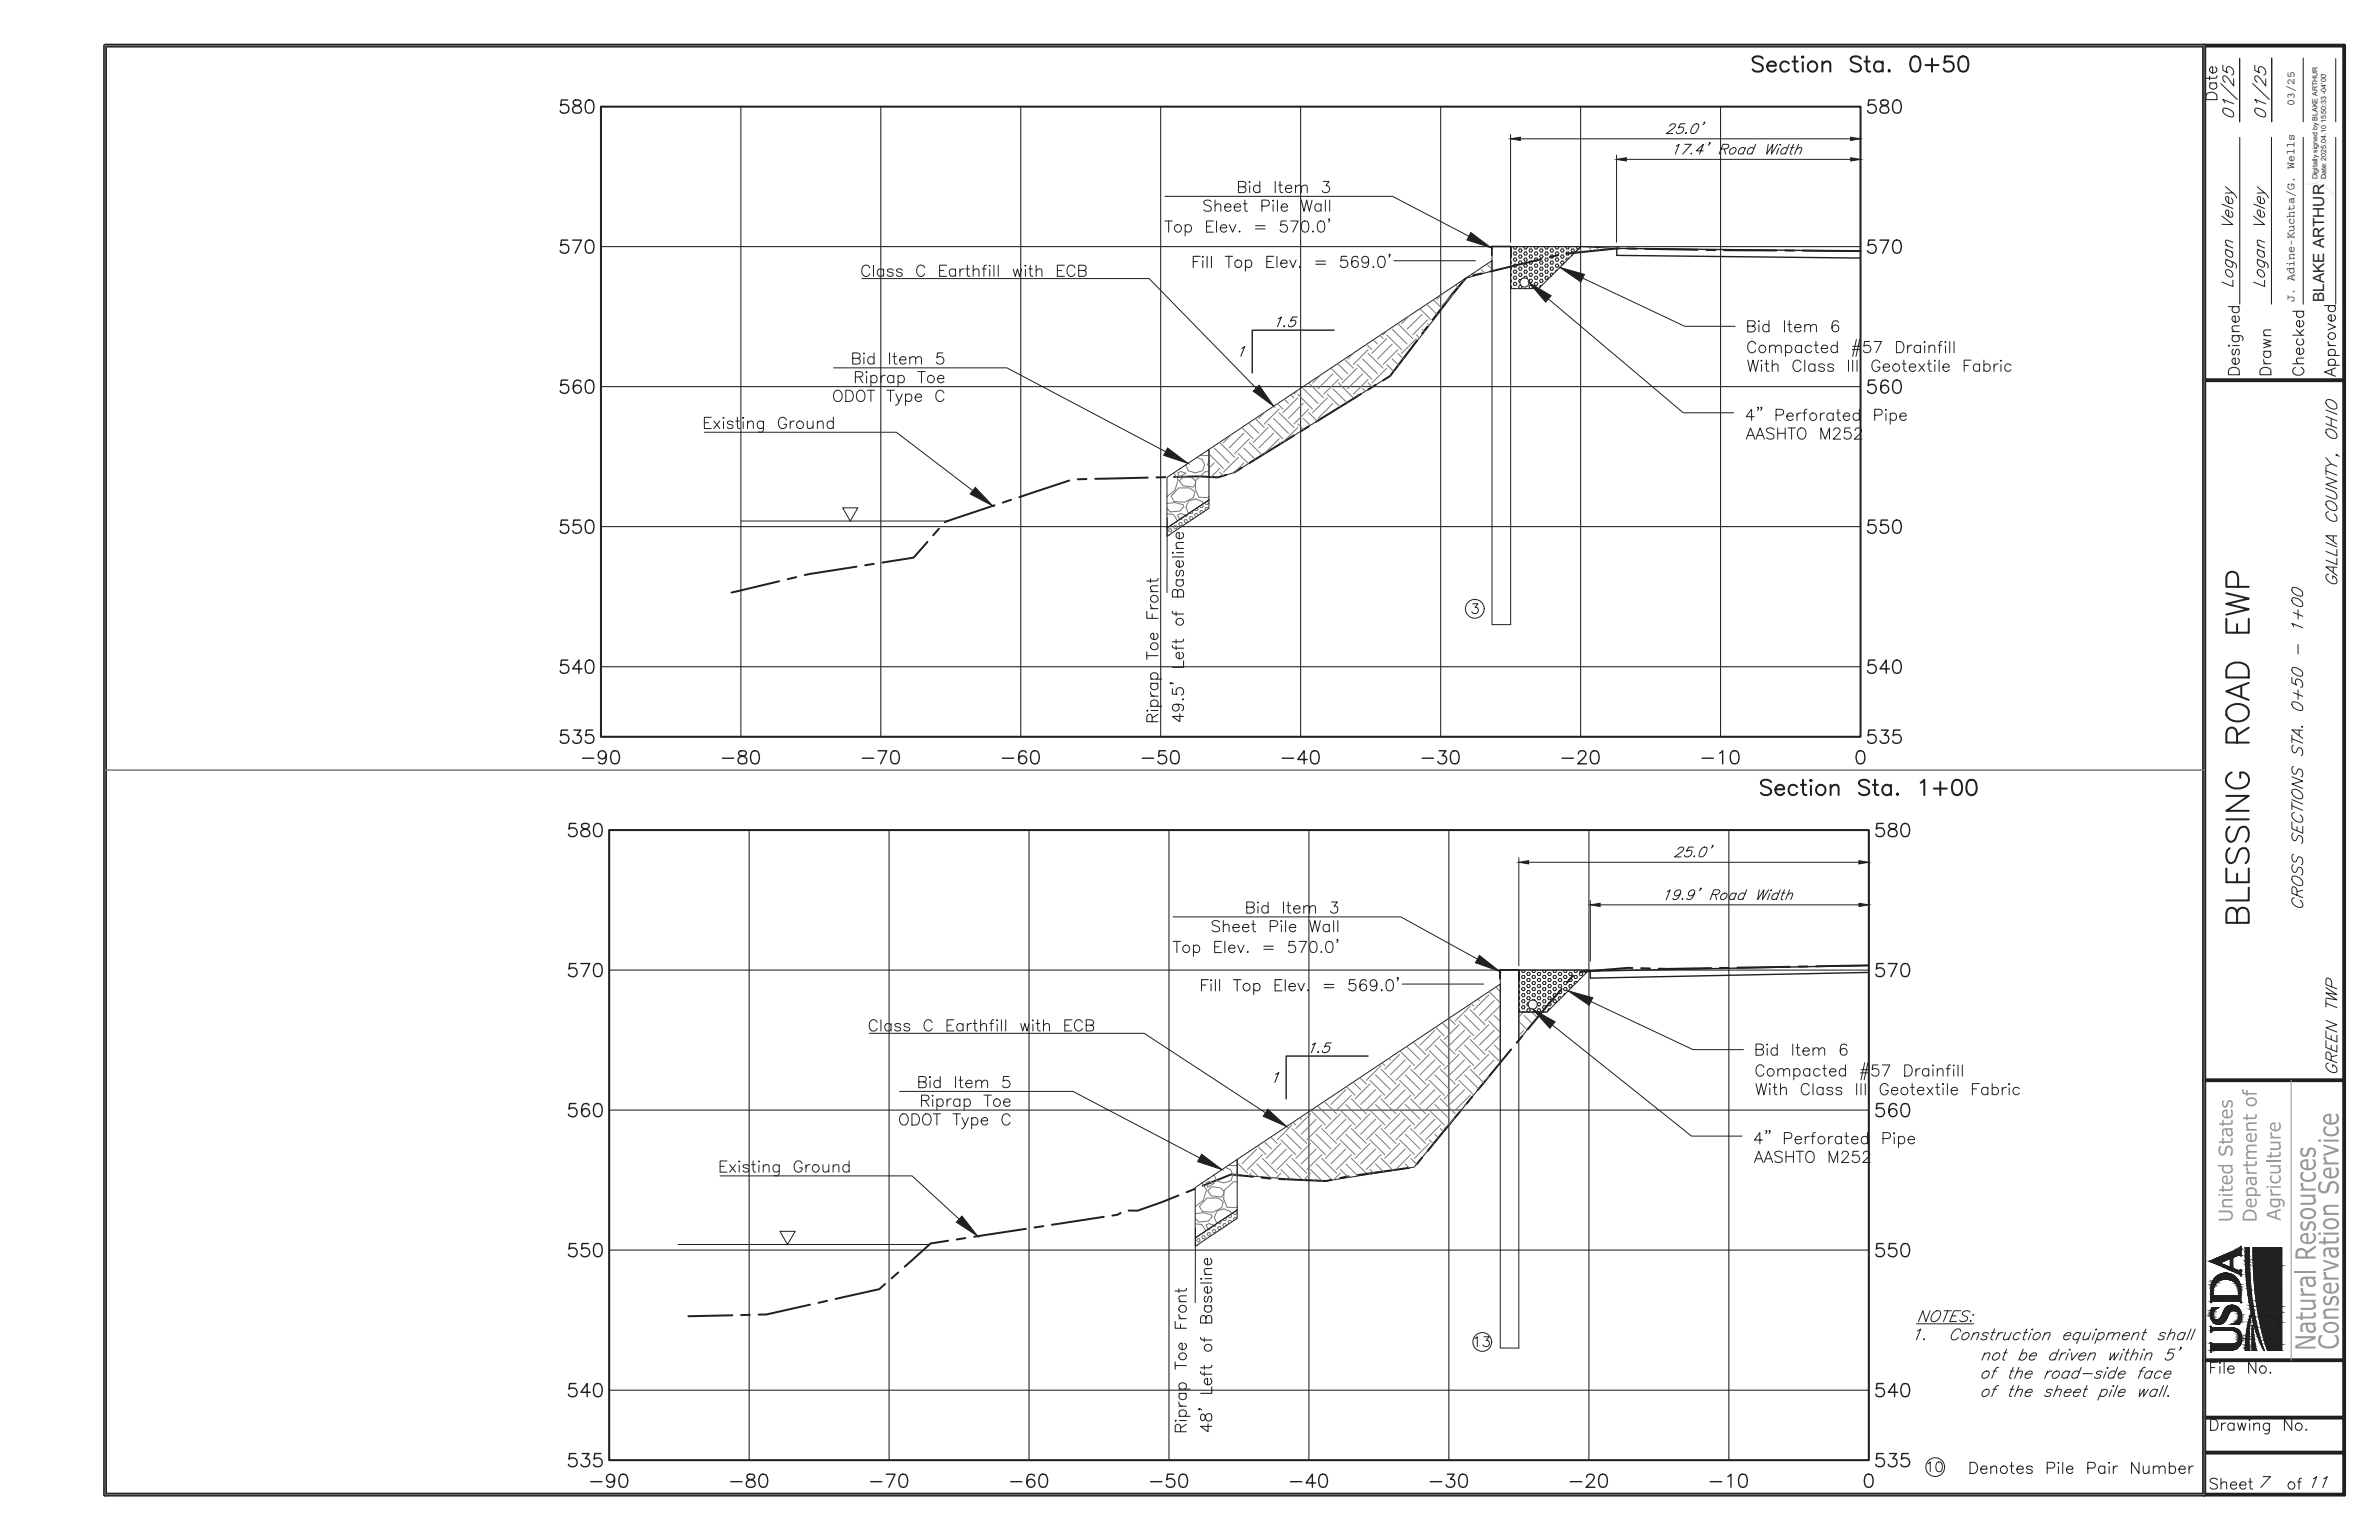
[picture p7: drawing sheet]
<svg xmlns="http://www.w3.org/2000/svg" width="432mm" height="279mm" viewBox="0 0 432 279" stroke-linecap="round" stroke-linejoin="round" font-family="sans-serif">
<defs><g id="words">
<text font-size="2.8" fill="#231f20" x="421.9" y="54.8" transform="rotate(-90 421.9 54.8)">BLAKE ARTHUR</text>
<g font-size="2.1" fill="#231f20">
<text x="416.5" y="19.2" transform="rotate(-90 416.5 19.2)">03/25</text>
<text x="416.5" y="54.8" transform="rotate(-90 416.5 54.8)">J. Adine-Kuchta/G. Wells</text>
</g>
<g font-size="1.3" fill="#231f20">
<text x="420.7" y="32.6" transform="rotate(-90 420.7 32.6)">Digitally signed by BLAKE ARTHUR</text>
<text x="422.2" y="32.6" transform="rotate(-90 422.2 32.6)">Date: 2025.04.10 15:50:33 -04'00'</text>
</g>
</g></defs>
<g fill="none" stroke="#231f20" stroke-width=".36">
<path d="M110.6 150.6h228.6v114.3h-228.6zM321.5 141.9a1.2 1.2 0 0 0-1.9 0 .71 .71 0 0 0 .5 .8l.8 .2a.67 .67 0 0 1 .5 .5 .67 .67 0 0 1-.2 .7 1.22 1.22 0 0 1-1.6-.3M322.2 143.2h1.6a.8 .8 0 0 0-.8-.9 .8 .8 0 0 0-.8 .9 .88 .88 0 0 0 .6 1 .88 .88 0 0 0 1-.4M326.2 142.8a.91 .91 0 0 0-1.5 .1 .91 .91 0 0 0 .7 1.4l.5-.2 .3-.3M326.9 142.4h.9M327.3 141.5v2.2l.1 .4 .5 .2M328.7 142.5v1.8M328.7 141.5l.1 .1-.1 .1-.1-.1zM332.3 142.9l.6-.5 .7 .1 .1 .4v1.4M332.3 142.4v1.9M339.3 141.9a1.2 1.2 0 0 0-1.9 0 .72 .72 0 0 0 .5 .8l.8 .2a.67 .67 0 0 1 .5 .5 .67 .67 0 0 1-.2 .7 1.22 1.22 0 0 1-1.6-.3M339.9 142.4h.9"/>
<path d="M340.3 141.5v2.2l.1 .4 .6 .2M343.2 142.8a.89 .89 0 0 0-1.3-.1 .89 .89 0 0 0 0 1.3 .89 .89 0 0 0 1.3-.2M343.2 142.4v1.9M344.3 144.1l.1-.1 .1 .1-.1 .2zM348.6 142l.7-.5v2.8M351 143.1h2.4M352.2 141.9v2.4M354.7 141.6a.9 .9 0 0 1 1.3 .4 2.25 2.25 0 0 1-.3 2.1 .87 .87 0 0 1-1.3-.4 2.3 2.3 0 0 1 .3-2.1zM357.3 141.6a.9 .9 0 0 1 1.3 .4 1.54 1.54 0 0 1-.8 2.3 1.16 1.16 0 0 1-.9-1.5l.2-.8zM283.4 179.4l-6.1 7.3M285.5 177l-1 1.2M296.3 175.6l-9.5 .7"/>
<path d="M297.9 175.7h1.6M310.6 175.6l-9.5 .1M313.8 175.6h-1.6M324.9 175.4l-9.6 .2M328 175.3l-1.5 .1M339.2 175.2l-9.6 .1M267.2 199l-1 1.2M274.3 190.4l-6.1 7.4M276.3 188l-1 1.2M213.9 216.9l-7.4 2.7h-1.6M216.9 215.7l-1.5 .6M227.4 213.5l-4-.4-5.1 2"/>
<path d="M229 213.7l1.6 .1M232.2 213.9l8.5 .4 1-.2M244.8 213.4l-1.6 .3M255.8 211.9l-9.4 1.3M258.1 210l-1 1.2M265.2 201.4l-6.1 7.4M132.9 238.6l-8 .2M136.1 238.5l-1.6 .1M147 236.7l-7.9 1.8h-1.4M150.1 236l-1.5 .4M160.6 233l-1 .9-7.9 1.8M163 230.9l-1.2 1"/>
<path d="M172.1 225.1l-3.2 .5-4.7 4.2M175.2 224.6l-1.5 .3M186.2 222.9l-9.4 1.5M189.4 222.5l-1.6 .2M200.3 220.8l-9.4 1.4M203.4 220.1l-.6 .3-.9 .1"/>
<circle cx="330.5" cy="143.3" r=".92"/>
</g>
<path d="M288.6 163.4v11M290.4 164.2h47M339.2 163.4v11M224.6 210.4l47.7-31.9v14.3l-15.6 19-16 2.5-4.9-.2-11.2-.9zM123.1 225.8h45.6M141.6 223.4h2.7l-1.4 2.4z" fill="none" stroke="#231f20" stroke-width=".18"/>
<g fill="none" stroke="#231f20" stroke-width=".19">
<path d="M110.6 150.6h228.6v114.3h-228.6zM136 150.6v114.3M161.4 150.6v114.3M186.8 150.6v114.3M212.2 150.6v114.3M237.6 150.6v114.3M263 150.6v114.3M288.4 150.6v114.3M313.8 150.6v114.3M110.6 176h228.6M110.6 201.4h228.6M110.6 226.8h228.6"/>
<path d="M110.6 252.2h228.6"/>
</g>
<g fill="none" stroke="#231f20" stroke-width=".25">
<path d="M104.5 149.4h-1.1l-.1 1a.84 .84 0 0 1 1.2 0 .84 .84 0 0 1-.1 1.3 .84 .84 0 0 1-1.2-.4M105.7 149.5a.48 .48 0 0 0 .2 .8 .99 .99 0 0 1 1.1 1l-.1 .3a1.09 1.09 0 0 1-1.2 .1l-.3-.5a1.04 1.04 0 0 1 1.1-.9l.3-.1 .1-.3-.1-.4-.3-.1zM108.1 149.5a.76 .76 0 0 1 1.1 .4 2.02 2.02 0 0 1-.2 1.8 .8 .8 0 0 1-1.2-.4 2.02 2.02 0 0 1 .3-1.8zM341.8 149.4h-1.1l-.1 1a.84 .84 0 0 1 1.2 0 .84 .84 0 0 1-.1 1.3 .84 .84 0 0 1-1.2-.4M343 149.5a.46 .46 0 0 0 .2 .8 .99 .99 0 0 1 1.1 1 .83 .83 0 0 1-.9 .5 .83 .83 0 0 1-.7-.8 1.09 1.09 0 0 1 1.2-.7 .48 .48 0 0 0 .2-.8l-.4-.1zM345.4 149.5a.74 .74 0 0 1 1.1 .4 1.93 1.93 0 0 1-.2 1.8 .8 .8 0 0 1-1.2-.4 2.02 2.02 0 0 1 .3-1.8zM104.5 174.8h-1.1l-.1 1 .7-.2a.81 .81 0 0 1 .8 .9 .81 .81 0 0 1-1 .7l-.5-.2-.1-.3M105.4 174.8h1.6l-1.1 2.4M108.1 174.9a.8 .8 0 0 1 1.1 .4 2.02 2.02 0 0 1-.2 1.8 .8 .8 0 0 1-1.2-.4 2.02 2.02 0 0 1 .3-1.8zM341.8 174.8h-1.1l-.1 1a.84 .84 0 0 1 1.2 0 .84 .84 0 0 1-.1 1.3 .84 .84 0 0 1-1.2-.4M342.7 174.8h1.6l-1.1 2.4M345.4 174.9a.77 .77 0 0 1 1.1 .4 1.93 1.93 0 0 1-.2 1.8 .8 .8 0 0 1-1.2-.4 2.02 2.02 0 0 1 .3-1.8z"/>
<path d="M104.5 200.2h-1.1l-.1 1 .7-.2a.82 .82 0 0 1 .8 .9 .82 .82 0 0 1-1 .7l-.5-.2-.1-.3M106.9 200.6a.7 .7 0 0 0-1-.3 1.86 1.86 0 0 0 0 2.2 .74 .74 0 0 0 1.1-.4 .74 .74 0 0 0-.5-1 .74 .74 0 0 0-.9 .7M108.1 200.3a.8 .8 0 0 1 1.1 .4 2.02 2.02 0 0 1-.2 1.8 .76 .76 0 0 1-1.2-.4 2.02 2.02 0 0 1 .3-1.8zM341.8 200.2h-1.1l-.1 1a.84 .84 0 0 1 1.2 0 .84 .84 0 0 1-.1 1.3 .84 .84 0 0 1-1.2-.4M344.2 200.6a.69 .69 0 0 0-.6-.4 .69 .69 0 0 0-.6 .5 1.63 1.63 0 0 0 .2 1.8 .74 .74 0 0 0 1.1-.4 .74 .74 0 0 0-.6-1 .74 .74 0 0 0-.9 .7M345.4 200.3a.77 .77 0 0 1 1.1 .4 1.93 1.93 0 0 1-.2 1.8 .76 .76 0 0 1-1.2-.4 2.02 2.02 0 0 1 .3-1.8zM104.5 225.6h-1.1l-.1 1 .7-.2a.81 .81 0 0 1 .8 .9 .81 .81 0 0 1-1 .7l-.5-.2-.1-.3M106.8 225.6h-1.1l-.1 1a.85 .85 0 0 1 1.2 0 .85 .85 0 0 1-.1 1.3 .85 .85 0 0 1-1.3-.4M108.1 225.7a.8 .8 0 0 1 1.1 .4 2.02 2.02 0 0 1-.2 1.8 .76 .76 0 0 1-1.2-.4 2.02 2.02 0 0 1 .3-1.8zM341.8 225.6h-1.1l-.1 1a.84 .84 0 0 1 1.2 0 .84 .84 0 0 1-.1 1.3 .84 .84 0 0 1-1.2-.4M344.1 225.6h-1.1l-.2 1 .7-.2a.81 .81 0 0 1 .8 .9 .81 .81 0 0 1-.9 .7l-.6-.2-.1-.3M345.4 225.7a.77 .77 0 0 1 1.1 .4 1.93 1.93 0 0 1-.2 1.8 .76 .76 0 0 1-1.2-.4 2.02 2.02 0 0 1 .3-1.8z"/>
<path d="M104.5 251h-1.1l-.1 1a.84 .84 0 0 1 1.2 0 .84 .84 0 0 1-.1 1.3 .84 .84 0 0 1-1.2-.4M107.1 252.6h-1.7l1.2-1.6v2.4M108.1 251.1a.79 .79 0 0 1 1.1 .4 2.02 2.02 0 0 1-.2 1.8 .79 .79 0 0 1-1.2-.4 2.02 2.02 0 0 1 .3-1.8zM341.8 251h-1.1l-.1 1a.84 .84 0 0 1 1.2 0 .84 .84 0 0 1-.1 1.3 .84 .84 0 0 1-1.2-.4M344.4 252.6h-1.7l1.2-1.6v2.4M345.4 251.1a.83 .83 0 0 1 .8 0 .83 .83 0 0 1 .4 .9 1.18 1.18 0 0 1-.7 1.4h-.2a1.1 1.1 0 0 1-.7-1.4l.1-.5zM104.5 263.7h-1.1l-.1 1.1a.84 .84 0 0 1 1.2-.1 .84 .84 0 0 1-.1 1.3 .84 .84 0 0 1-1.2-.3M105.7 263.7h1.2l-.7 .9a.77 .77 0 0 1 .9 .9 .77 .77 0 0 1-1.1 .6l-.3-.1-.3-.3M107.2 268.8h2.1M109.1 263.7h-1.2l-.1 1.1a.84 .84 0 0 1 1.3-.1 .84 .84 0 0 1-.2 1.3 .84 .84 0 0 1-1.2-.3M111.5 268.2a.74 .74 0 0 1-.9 .7 .74 .74 0 0 1-.4-1.1 .74 .74 0 0 1 1.2 0 2.1 2.1 0 0 1-.2 1.9 .73 .73 0 0 1-1-.2M112.7 267.6a.8 .8 0 0 1 1.1 .3 1.86 1.86 0 0 1-.2 1.8 .78 .78 0 0 1-1.1-.3 1.93 1.93 0 0 1 .2-1.8z"/>
<path d="M132.6 268.8h2.1M135.7 267.6a.48 .48 0 0 0 .2 .8 .96 .96 0 0 1 1.2 1l-.2 .2a.97 .97 0 0 1-1.4-.2 .75 .75 0 0 1 .6-.9l.5-.1a.48 .48 0 0 0 .2-.8l-.3-.1zM138.1 267.6a.78 .78 0 0 1 1.1 .3 1.86 1.86 0 0 1-.2 1.8 .78 .78 0 0 1-1.1-.3 1.86 1.86 0 0 1 .2-1.8zM158 268.8h2.1M160.9 267.5h1.6l-1.2 2.3M163.5 267.6a.78 .78 0 0 1 1.1 .3 1.93 1.93 0 0 1-.2 1.8 .8 .8 0 0 1-1.1-.3 1.86 1.86 0 0 1 .2-1.8zM183.4 268.8h2.1M187.7 267.8a.69 .69 0 0 0-.6-.3 .69 .69 0 0 0-.6 .4 1.63 1.63 0 0 0 .2 1.8 .74 .74 0 0 0 1.1-.3 .74 .74 0 0 0-.5-1 .74 .74 0 0 0-.9 .7M188.9 267.6a.78 .78 0 0 1 1.1 .3 1.93 1.93 0 0 1-.2 1.8 .8 .8 0 0 1-1.1-.3 2.02 2.02 0 0 1 .2-1.8zM208.8 268.8h2.1M213 267.5h-1.1l-.1 1a.84 .84 0 0 1 1.3 0 .84 .84 0 0 1-.2 1.2 .84 .84 0 0 1-1.2-.3M214.3 267.6a.77 .77 0 0 1 1.1 .3 1.93 1.93 0 0 1-.2 1.8 .8 .8 0 0 1-1.1-.3 2.02 2.02 0 0 1 .2-1.8z"/>
<path d="M234.2 268.8h2.1M238.8 269.1h-1.7l1.1-1.6v2.3M239.7 267.6a.77 .77 0 0 1 1.1 .3 1.93 1.93 0 0 1-.2 1.8 .8 .8 0 0 1-1.1-.3 2.02 2.02 0 0 1 .2-1.8zM259.6 268.8h2.1M262.7 267.5h1.2l-.6 .9a.76 .76 0 0 1 .8 .9 .76 .76 0 0 1-1.1 .5l-.3-.1-.2-.3M265.1 267.6a.8 .8 0 0 1 1.1 .3 2.02 2.02 0 0 1-.2 1.8 .8 .8 0 0 1-1.1-.3 2.02 2.02 0 0 1 .2-1.8zM285 268.8h2.1M288 268l.2-.4a.8 .8 0 0 1 1 .1 .77 .77 0 0 1-.2 1l-1.1 1.1h1.6M290.5 267.6a.8 .8 0 0 1 1.1 .3 2.02 2.02 0 0 1-.2 1.8 .8 .8 0 0 1-1.1-.3 2.02 2.02 0 0 1 .2-1.8zM310.4 268.8h2.1M313.6 267.9l.6-.4v2.3M315.9 267.6a.8 .8 0 0 1 1.1 .3 2.02 2.02 0 0 1-.2 1.8 .8 .8 0 0 1-1.1-.3 2.02 2.02 0 0 1 .2-1.8z"/>
<path d="M338.7 267.6a.8 .8 0 0 1 1.2 .3 2.02 2.02 0 0 1-.3 1.8 .8 .8 0 0 1-1.1-.3 2.02 2.02 0 0 1 .2-1.8zM341.8 263.7h-1.1l-.1 1.1a.84 .84 0 0 1 1.2-.1 .84 .84 0 0 1-.1 1.3 .84 .84 0 0 1-1.2-.3M343 263.7h1.2l-.7 .9a.77 .77 0 0 1 .8 .9 .77 .77 0 0 1-1 .6l-.3-.1-.3-.3M346.4 263.7h-1.2l-.1 1.1a.84 .84 0 0 1 1.3-.1 .84 .84 0 0 1-.2 1.3 .84 .84 0 0 1-1.2-.3"/>
</g>
<g fill="none" stroke="#77787b" stroke-width=".18">
<path d="M270.3 179.9l2 2M271.5 179.1l.8 .8M240.3 199.8l2.3 2.3M244.3 197.7l-2.7 2.7M244.4 197.1l1.6 1.6M245.3 199.4l2.7 2.7M245.3 198.7l-2.7 2.7M245.6 196.3l1.4 1.4M246.8 195.5l1.2 1.2M248.6 196.7l-2.6 2.7M248.6 196l2.8 2.7M249.7 195l2.6 2.7"/>
<path d="M249.7 197.7l-2.7 2.7M250.7 199.4l2.7 2.7M250.7 194l2.7 2.7M250.7 193.3l-2.7 2.7M250.7 198.7l-2.7 2.7M250.9 192.8l.5 .5M252.1 192l.2 .3M253.3 191.2l.1 .1M254 196l2.7 2.7M254 191.3l-2.6 2.7M254 196.7l-2.6 2.7M254.1 190.7l2.6 2.6"/>
<path d="M255.1 192.3l-2.8 2.7M255.1 197.7l-2.8 2.7M255.1 195l2.6 2.7M255.3 189.9l2.4 2.4M256.1 193.3l-2.7 2.7M256.1 198.7l-2.7 2.7M256.1 199.4l2.7 2.7M256.1 194l2.7 2.7M256.5 189.1l2.3 2.2M259.4 196l2.7 2.7M259.4 190.6l2.7 2.7M259.4 191.3l-2.7 2.7"/>
<path d="M259.4 196.7l-2.7 2.7M260.4 195l2.7 2.7M260.4 189.6l2.7 2.7M260.4 186.9l-2.7 2.7M260.4 192.3l-2.7 2.7M260.4 197.7l-2.7 2.7M260.6 186.4l1.5 1.5M261.5 199.4l2.6 2.7M261.5 194l2.6 2.7M261.5 188.6l2.6 2.7M261.5 187.9l-2.7 2.7M261.5 193.3l-2.7 2.7"/>
<path d="M261.5 198.7l-2.7 2.7M261.8 185.5l1.3 1.4M263 184.7l1.1 1.2M264.8 190.6l2.7 2.7M264.8 185.2l2.7 2.7M264.8 196l2.7 2.7M264.8 185.9l-2.7 2.7M264.8 191.3l-2.7 2.7M264.8 196.7l-2.7 2.7M265.8 189.6l2.7 2.7M265.8 184.2l2.7 2.7M265.8 186.9l-2.7 2.7"/>
<path d="M265.8 192.3l-2.7 2.7M265.8 197.7l-2.7 2.7M265.8 195l2.6 2.6M266.8 188.6l2.7 2.7M266.8 183.2l2.7 2.7M266.8 199.4h.1M266.8 182.5l-2.7 2.7M266.8 187.9l-2.7 2.7M266.8 193.3l-2.7 2.7M266.8 198.7l-2.7 2.7M266.8 194l2.5 2.4M267 182.1l.5 .4"/>
<path d="M268.2 181.3l.3 .2M269.5 180.4v.1M270.2 190.6l2.1 2.1M270.2 185.2l2.1 2.1M270.2 180.5l-2.7 2.7M270.2 185.9l-2.7 2.7M270.2 191.3l-2.7 2.7M270.3 195.3l-.8 .7M271.2 189.6l1.1 1.1M271.2 184.2l1.1 1.1M271.2 181.5l-2.7 2.7M271.2 186.9l-2.7 2.7"/>
<path d="M271.2 192.3l-2.7 2.7M272.2 188.6l.1 .1M272.2 183.2l.1 .1M272.2 182.5l-2.7 2.7M272.2 187.9l-2.7 2.7M224.6 211l1.8 1.9M224.6 213l.1 .2M227.1 212.2l1.3 1.3M227.1 212.9l-.5 .4M228.1 211.2l2.5 2.5M228.1 208.5l-2.7 2.7M228.2 207.9l1.6 1.6"/>
<path d="M229.1 209.5l-2.7 2.7M229.1 210.2l2.7 2.7M229.4 207.1l1.4 1.4M230.7 206.3l1.1 1.2M232.5 212.9l-.9 .8M232.5 212.2l1.8 1.7M232.5 206.8l2.7 2.7M232.5 207.5l-2.7 2.7M233.5 211.2l2.7 2.7M233.5 205.8l2.7 2.7M233.5 213.9h.1M233.5 208.5l-2.7 2.7"/>
<path d="M234.5 210.2l2.7 2.7M234.5 204.8l2.7 2.7M234.5 204.1l-2.7 2.7M234.5 209.5l-2.7 2.7M234.7 203.6l.5 .5M235.9 202.8l.3 .3M237.1 202l.1 .1M237.9 206.8l2.7 2.7M237.9 202.1l-2.7 2.7M237.9 207.5l-2.7 2.7M237.9 212.2l2 2M237.9 212.9l-1.3 1.2"/>
<path d="M237.9 201.5l2.7 2.6M238.9 213.9l-.3 .3M238.9 211.2l2.7 2.7M238.9 205.8l2.7 2.7M238.9 203.1l-2.7 2.7M238.9 208.5l-2.7 2.7M239.1 200.6l2.5 2.5M239.9 210.2l2.7 2.7M239.9 204.8l2.7 2.7M239.9 204.1l-2.7 2.7M239.9 209.5l-2.7 2.7M243.3 206.8l2.7 2.7"/>
<path d="M243.3 201.4l2.7 2.7M243.3 202.1l-2.7 2.7M243.3 207.5l-2.7 2.7M243.3 212.2l1.4 1.4M243.3 212.9l-1.2 1.2M244.3 211.2l2.2 2.2M244.3 205.8l2.7 2.7M244.3 200.4l2.7 2.7M244.3 203.1l-2.7 2.7M244.3 208.5l-2.7 2.7M245.3 210.2l2.7 2.7M245.3 204.8l2.7 2.7"/>
<path d="M245.3 204.1l-2.7 2.7M245.3 209.5l-2.7 2.7M248.6 202.1l-2.6 2.7M248.6 207.5l-2.6 2.7M248.6 212.9l-.1 .1M248.6 212.2l.8 .7M248.6 206.8l2.8 2.7M248.6 201.4l2.8 2.7M249.7 205.8l2.6 2.7M249.7 200.4l2.6 2.7M249.7 203.1l-2.7 2.7M249.7 208.5l-2.7 2.7"/>
<path d="M249.7 211.2l1.4 1.4M250.7 210.2l2.2 2.1M250.7 204.8l2.7 2.7M250.7 204.1l-2.7 2.7M250.7 209.5l-2.7 2.7M254 206.8l2.7 2.7M254 201.4l2.7 2.7M254 202.1l-2.6 2.7M254 207.5l-2.6 2.7M255.1 203.1l-2.8 2.7M255.1 208.5l-2.8 2.7M255.1 211.2l.7 .7"/>
<path d="M255.1 205.8l2.6 2.7M255.1 200.4l2.6 2.7M256.1 204.1l-2.7 2.7M256.1 209.5l-2.7 2.7M256.1 204.8l2.7 2.7M256.1 210.2l1 1M259.4 206.8l.8 .7M259.4 201.4l2.7 2.7M259.4 202.1l-2.7 2.7M259.4 207.5l-2.7 2.7M260.4 205.8l.7 .6M260.4 200.4l2.7 2.7"/>
<path d="M260.4 203.1l-2.7 2.7M261.5 204.8l.5 .5M261.5 204.1l-2.7 2.7M264 202.9l-1.9 1.9M264.8 201.4l.2 .2M265.8 200.4l.2 .1"/>
</g>
<path d="M337.4 163.9l1.8 .3-1.8 .3z" fill="#231f20"/>
<path d="M337.4 163.9l1.8 .3-1.8 .3z" fill="none" stroke="#231f20" stroke-width=".18"/>
<path d="M288.6 164.2l1.8-.3v.6z" fill="#231f20"/>
<g fill="none" stroke="#231f20" stroke-width=".18">
<path d="M293.4 28.1v15.8M295.2 28.9h40.7M337.7 28.1v15.8M134.5 94.5h37.5M152.9 92.1h2.8l-1.4 2.4zM219.4 81.5l51.4-34.2v1.9l-4.8 1.3-13.7 17.7-28.4 17.6-2.9 .8-1.6-.1zM272.3 176h3.4v68.6h-3.4zM275.7 178.6l.1 .3-.1 .3M275.7 179.7l.1 .3-.1 .3M275.7 177.6l.1 .2-.1 .3M275.8 176h12.6l-7.6 7.6h-5.1zM275.8 176.6v.3"/>
<path d="M276.3 176l-.1 .1 .1 .3h.3l.2-.3-.1-.1M276.3 177h.3l.2 .3-.2 .2h-.3l-.1-.2zM276.3 178.1h.3l.2 .3-.2 .2h-.3l-.1-.2zM276.3 179.2h.3l.2 .3-.2 .2h-.3l-.1-.2zM277.3 176.4h.3l.1 .3-.1 .3h-.3l-.2-.3zM277.3 177.5h.3l.1 .3-.1 .3h-.3l-.2-.3zM277.3 178.6h.3l.1 .3-.1 .3h-.3l-.2-.3zM277.3 179.7h.3l.1 .3-.1 .3h-.3l-.2-.3zM278.2 176l-.1 .1 .1 .3h.4l.1-.3-.1-.1M278.2 177h.4l.1 .3-.1 .2h-.4l-.1-.2zM278.2 178.1h.4l.1 .3-.1 .2h-.4l-.1-.2zM278.2 179.2h.4l.1 .3-.1 .2h-.4l-.1-.2z"/>
<path d="M279.2 176.4h.3l.2 .3-.2 .3h-.3l-.2-.3zM279.2 177.5h.3l.2 .3-.2 .3h-.3l-.2-.3zM279.2 178.6h.3l.2 .3-.2 .3h-.3l-.2-.3zM279.2 179.7h.3l.2 .3-.2 .3h-.3l-.2-.3zM280.1 176l-.1 .1 .1 .3h.4l.1-.3-.1-.1M280.1 177h.4l.1 .3-.1 .2h-.4l-.1-.2zM280.1 178.1h.4l.1 .3-.1 .2h-.4l-.1-.2zM280.1 179.2h.4l.1 .3-.1 .2h-.4l-.1-.2zM281.1 176.4h.3l.2 .3-.2 .3h-.3l-.2-.3zM281.1 177.5h.3l.2 .3-.2 .3h-.3l-.2-.3zM281.1 178.6h.3l.2 .3-.2 .3h-.3l-.2-.3zM281.1 179.7h.3l.2 .3-.2 .3h-.3l-.2-.3z"/>
<path d="M282 176l-.1 .1 .1 .3h.4l.1-.3-.1-.1M282 177h.4l.1 .3-.1 .2h-.4l-.1-.2zM282 178.1h.4l.1 .3-.1 .2h-.4l-.1-.2zM282 179.2h.4l.1 .3-.1 .2h-.4l-.1-.2zM283 176.4h.3l.2 .3-.2 .3h-.3l-.2-.3zM283 177.5h.3l.2 .3-.2 .3h-.3l-.2-.3zM283 178.6h.3l.2 .3-.2 .3h-.3l-.2-.3zM283 179.7h.3l.2 .3-.2 .3h-.3l-.2-.3zM283.9 176l-.1 .1 .2 .3h.3l.1-.3-.1-.1M284 177h.3l.1 .3-.1 .2h-.3l-.2-.2zM284 178.1h.3l.1 .3-.1 .2h-.3l-.2-.2zM284 179.2h.3l.1 .3-.1 .2h-.3l-.2-.2z"/>
<path d="M284.9 176.4h.3l.2 .3-.2 .3h-.3l-.2-.3zM284.9 177.5h.3l.2 .3-.2 .3h-.3l-.2-.3zM284.9 178.6h.3l.2 .3-.2 .3h-.3l-.2-.3zM285.8 176l-.1 .1 .2 .3h.3l.1-.3-.1-.1M285.9 177h.3l.1 .3-.1 .2h-.3l-.2-.2zM286.2 178.2l-.3-.1-.2 .3 .1 .2M286.8 176.4h.3l.2 .3-.2 .3h-.3l-.2-.3zM286.9 177.5l-.2 .2M287.7 176l-.1 .1 .2 .3h.2M288.1 176l.1 .2M288.6 164.2l1.8-.3v.6zM302.6 161.8l.5-.4-.7 1.8"/>
<path d="M305 162a.62 .62 0 0 1-.4 .5 .62 .62 0 0 1-.7-.2 .69 .69 0 0 1 .4-.7 .69 .69 0 0 1 .8 .1 1.25 1.25 0 0 1-1.4 1.4l-.1-.1M305.3 163.1h.1zM307.6 162a.62 .62 0 0 1-.5 .5 .62 .62 0 0 1-.6-.2 .69 .69 0 0 1 .3-.7 .69 .69 0 0 1 .8 .1 1.25 1.25 0 0 1-1.4 1.4v-.1M308.8 161.2h-.2h.2l-.4 .4M310.8 162.3l1-.1 .3-.3v-.3l-.2-.2h-.8l-.7 1.8M311.4 162.3l.2 .9M312.5 162.3a.55 .55 0 0 1 1 0 .91 .91 0 0 1-1 .9 .56 .56 0 0 1 0-.9zM315.1 162.3l-.1-.2a.8 .8 0 0 0-.8 .2 .8 .8 0 0 0-.3 .8l.2 .1 .7-.2M315.2 162l-.5 1.2M316.7 162.3l-.1-.2a.8 .8 0 0 0-.8 .2 .8 .8 0 0 0-.3 .8l.2 .1 .7-.2M317 161.4l-.7 1.8M319.3 161.4l-.3 1.8 1.2-1.8-.3 1.8 1.1-1.8"/>
<path d="M321.2 162.1l-.4 1.1M321.4 161.5h.2zM322.8 162.3l-.1-.2a.8 .8 0 0 0-.8 .2 .8 .8 0 0 0-.3 .8l.2 .1 .7-.2M323.1 161.4l-.7 1.8M323.4 162h.6M323.9 161.4l-.6 1.5v.2l.3 .1M324.4 162.4l.6-.4 .4 .1-.4 1.1M324.8 161.4l-.7 1.8M275.7 183.6h4.2l-4.2 5.1zM275.7 180.8l.1 .3-.1 .3M275.7 181.9l.1 .3-.1 .3M275.7 183l.1 .3-.1 .3"/>
<path d="M276.3 183.6h.4M276.3 180.3h.3l.2 .3-.2 .2h-.3l-.1-.2zM276.3 181.4h.3l.2 .3-.2 .2h-.3l-.1-.2zM276.3 182.5h.3l.2 .3-.2 .2h-.3l-.1-.2zM277.3 180.8h.3l.1 .3-.1 .3h-.3l-.2-.3zM277.3 183h.3l.1 .3-.1 .3h-.3l-.2-.3zM277.5 181.9h-.2l-.2 .3 .3 .3M278.2 181.4h.4l.1 .2M278.2 183.6h.4M278.2 180.3h.4l.1 .3-.1 .2h-.4l-.1-.2zM279 182.2l.2-.3h.3l.2 .3-.2 .3h-.3l-.2-.3M279.2 180.8h.3l.2 .3-.2 .3h-.3l-.2-.3z"/>
<path d="M279.2 183h.3l.2 .3-.2 .3h-.3l-.2-.3zM280.1 183.6h.4M280.1 180.3h.4l.1 .3-.1 .2h-.4l-.1-.2zM280.1 181.4h.4l.1 .3-.1 .2h-.4l-.1-.2zM280.1 182.5h.4l.1 .3-.1 .2h-.4l-.1-.2zM281.1 180.8h.3l.2 .3-.2 .3h-.3l-.2-.3zM281.1 181.9h.3l.2 .3-.2 .3h-.3l-.2-.3zM281.4 183h-.3l-.1 .4M282 180.3h.4l.1 .3-.1 .2h-.4l-.1-.2zM282 181.4h.4l.1 .3-.1 .2h-.4l-.1-.2zM283 181.4h.1M283.4 181l-.1-.2h-.3l-.2 .3 .2 .3"/>
<path d="M284.1 180.3h-.1l-.2 .3M216.9 215.5l7.7-5.1v9.1l-7.7 5.1zM216.9 224.6l7.7-5.1v1.5l-7.7 5.1z"/>
<circle cx="278.2" cy="182.3" r=".84"/>
</g>
<g fill="none" stroke="#231f20" stroke-width=".25">
<path d="M103 18.1h-1.1l-.1 1.1a.84 .84 0 0 1 1.2-.1 .84 .84 0 0 1-.1 1.3 .84 .84 0 0 1-1.2-.3M104.2 18.3a.48 .48 0 0 0 .2 .8 .99 .99 0 0 1 1.1 1l-.1 .2a1.09 1.09 0 0 1-1.2 .1l-.3-.5a1.03 1.03 0 0 1 1.1-.8l.3-.2 .1-.2-.1-.4-.3-.2zM106.6 18.3a.76 .76 0 0 1 1.1 .3 2.02 2.02 0 0 1-.2 1.8 .8 .8 0 0 1-1.2-.3 2.02 2.02 0 0 1 .3-1.8zM340.3 18.1h-1.1l-.1 1.1a.84 .84 0 0 1 1.2-.1 .84 .84 0 0 1-.1 1.3 .84 .84 0 0 1-1.2-.3M341.5 18.3a.48 .48 0 0 0 .2 .8 .99 .99 0 0 1 1.1 1 .83 .83 0 0 1-.9 .5 .83 .83 0 0 1-.7-.9 1.09 1.09 0 0 1 1.2-.6 .48 .48 0 0 0 .2-.8l-.3-.2zM343.9 18.3a.74 .74 0 0 1 1.1 .3 1.93 1.93 0 0 1-.2 1.8 .8 .8 0 0 1-1.2-.3 2.02 2.02 0 0 1 .3-1.8zM103 43.6h-1.1l-.1 1 .7-.3a.81 .81 0 0 1 .8 .9 .81 .81 0 0 1-1 .7l-.5-.2-.1-.2M103.9 43.6h1.6l-1.1 2.3M106.6 43.7a.8 .8 0 0 1 1.1 .3 2.02 2.02 0 0 1-.2 1.8 .8 .8 0 0 1-1.2-.3 2.02 2.02 0 0 1 .3-1.8zM340.3 43.6h-1.1l-.1 1 .7-.3a.81 .81 0 0 1 .8 .9 .81 .81 0 0 1-1 .7l-.5-.2-.1-.2M341.2 43.6h1.6l-1.1 2.3M343.9 43.7a.77 .77 0 0 1 1.1 .3 1.93 1.93 0 0 1-.2 1.8 .8 .8 0 0 1-1.2-.3 2.02 2.02 0 0 1 .3-1.8z"/>
<path d="M103 69h-1.1l-.1 1 .7-.3a.82 .82 0 0 1 .7 .9 .82 .82 0 0 1-.9 .8l-.5-.3-.1-.2M105.4 69.3a.7 .7 0 0 0-1-.2 1.86 1.86 0 0 0 0 2.1 .74 .74 0 0 0 1.1-.3 .74 .74 0 0 0-.5-1 .74 .74 0 0 0-.9 .6M106.6 69.1a.8 .8 0 0 1 1.1 .3 2.02 2.02 0 0 1-.2 1.8 .76 .76 0 0 1-1.2-.3 2.02 2.02 0 0 1 .3-1.8zM340.3 69h-1.1l-.1 1 .7-.3a.82 .82 0 0 1 .7 .9 .82 .82 0 0 1-.9 .8l-.5-.3-.1-.2M342.7 69.3a.7 .7 0 0 0-1-.2 1.86 1.86 0 0 0 0 2.1 .73 .73 0 0 0 1.1-.3 .73 .73 0 0 0-.5-1 .73 .73 0 0 0-.9 .6M343.9 69.1a.77 .77 0 0 1 1.1 .3 1.93 1.93 0 0 1-.2 1.8 .76 .76 0 0 1-1.2-.3 2.02 2.02 0 0 1 .3-1.8zM103 94.4h-1.1l-.1 1 .7-.2a.81 .81 0 0 1 .8 .8 .81 .81 0 0 1-1 .8l-.5-.3-.1-.2M105.3 94.4h-1.1l-.1 1a.84 .84 0 0 1 1.2-.1 .84 .84 0 0 1-.1 1.3 .84 .84 0 0 1-1.3-.3M106.6 94.5a.8 .8 0 0 1 1.1 .3 2.02 2.02 0 0 1-.2 1.8 .76 .76 0 0 1-1.2-.3 2.02 2.02 0 0 1 .3-1.8zM340.3 94.4h-1.1l-.1 1 .7-.2a.81 .81 0 0 1 .8 .8 .81 .81 0 0 1-1 .8l-.5-.3-.1-.2M342.6 94.4h-1.1l-.1 1a.84 .84 0 0 1 1.2 0 .84 .84 0 0 1-.2 1.2 .84 .84 0 0 1-1.2-.3M343.9 94.5a.77 .77 0 0 1 1.1 .3 1.93 1.93 0 0 1-.2 1.8 .76 .76 0 0 1-1.2-.3 2.02 2.02 0 0 1 .3-1.8z"/>
<path d="M103 119.8h-1.1l-.1 1a.84 .84 0 0 1 1.2-.1 .84 .84 0 0 1-.1 1.3 .84 .84 0 0 1-1.2-.3M106.6 119.9a.76 .76 0 0 1 1.1 .3 2.02 2.02 0 0 1-.2 1.8 .79 .79 0 0 1-1.2-.3 1.97 1.97 0 0 1 .3-1.8zM340.3 119.8h-1.1l-.1 1a.84 .84 0 0 1 1.2-.1 .84 .84 0 0 1-.1 1.3 .84 .84 0 0 1-1.2-.3M343.9 119.9a.74 .74 0 0 1 1.1 .3 1.93 1.93 0 0 1-.2 1.8 .79 .79 0 0 1-1.2-.3 1.97 1.97 0 0 1 .3-1.8zM103 132.5h-1.1l-.1 1a.84 .84 0 0 1 1.2 0 .84 .84 0 0 1-.1 1.2 .84 .84 0 0 1-1.2-.3M104.2 132.5h1.2l-.7 .9a.77 .77 0 0 1 .9 .9 .77 .77 0 0 1-1.1 .6l-.3-.2-.3-.3M105.6 121.3h-1.7l1.2-1.5v2.4M105.7 137.6h2.1M107.6 132.5h-1.2l-.1 1a.84 .84 0 0 1 1.3 0 .84 .84 0 0 1-.2 1.2 .84 .84 0 0 1-1.2-.3M110 137a.74 .74 0 0 1-1 .7 .74 .74 0 0 1-.3-1.2 .74 .74 0 0 1 1.2 0 2.1 2.1 0 0 1-.2 2 .73 .73 0 0 1-1-.3M111.2 136.3a.78 .78 0 0 1 1.1 .4 1.93 1.93 0 0 1-.2 1.8 .8 .8 0 0 1-1.1-.4 1.86 1.86 0 0 1 .2-1.8zM131.1 137.6h2.1"/>
<path d="M134.2 136.3a.47 .47 0 0 0 .2 .8 .96 .96 0 0 1 1.2 1l-.2 .3a.97 .97 0 0 1-1.4-.3 .75 .75 0 0 1 .6-.9l.5-.1a.49 .49 0 0 0 .2-.8l-.3-.1zM136.6 136.3a.78 .78 0 0 1 1.1 .4 1.93 1.93 0 0 1-.2 1.8 .8 .8 0 0 1-1.1-.4 1.86 1.86 0 0 1 .2-1.8zM156.5 137.6h2.1M159.4 136.2h1.6l-1.2 2.4M162 136.3a.77 .77 0 0 1 1.1 .4 1.93 1.93 0 0 1-.2 1.8 .8 .8 0 0 1-1.1-.4 2.02 2.02 0 0 1 .2-1.8zM181.9 137.6h2.1M186.2 136.5a.7 .7 0 0 0-1-.2 1.86 1.86 0 0 0 0 2.2 .73 .73 0 0 0 1.1-.4 .73 .73 0 0 0-.5-1 .73 .73 0 0 0-.9 .7M187.4 136.3a.77 .77 0 0 1 1.1 .4 1.93 1.93 0 0 1-.2 1.8 .8 .8 0 0 1-1.1-.4 2.02 2.02 0 0 1 .2-1.8zM207.3 137.6h2.1M211.5 136.2h-1.1l-.1 1a.84 .84 0 0 1 1.3 0 .84 .84 0 0 1-.2 1.3 .84 .84 0 0 1-1.2-.4M212.8 136.3a.8 .8 0 0 1 1.1 .4 2.02 2.02 0 0 1-.2 1.8 .8 .8 0 0 1-1.1-.4 2.02 2.02 0 0 1 .2-1.8zM232.7 137.6h2.1"/>
<path d="M237.3 137.8h-1.7l1.1-1.6v2.4M238.2 136.3a.8 .8 0 0 1 1.1 .4 2.02 2.02 0 0 1-.2 1.8 .8 .8 0 0 1-1.1-.4 2.02 2.02 0 0 1 .2-1.8zM258.1 137.6h2.1M261.2 136.2h1.2l-.6 .9a.76 .76 0 0 1 .8 .9 .76 .76 0 0 1-1.1 .6l-.3-.1-.2-.4M263.6 136.3a.8 .8 0 0 1 1.1 .4 2.02 2.02 0 0 1-.2 1.8 .8 .8 0 0 1-1.1-.4 2.02 2.02 0 0 1 .2-1.8zM283.5 137.6h2.1M286.5 136.8a.55 .55 0 0 1 .4-.6h.5a.57 .57 0 0 1 .3 .9l-1.3 1.5h1.6M289 136.3a.8 .8 0 0 1 1.1 .4 2.02 2.02 0 0 1-.2 1.8 .8 .8 0 0 1-1.1-.4 2.02 2.02 0 0 1 .2-1.8zM308.9 137.6h2.1M312.1 136.7l.6-.5v2.4M314.4 136.3a.8 .8 0 0 1 1.1 .4 2.02 2.02 0 0 1-.2 1.8 .8 .8 0 0 1-1.1-.4 2.02 2.02 0 0 1 .2-1.8zM337.2 136.3a.8 .8 0 0 1 1.2 .4 2.02 2.02 0 0 1-.3 1.8 .77 .77 0 0 1-1.1-.4 1.93 1.93 0 0 1 .2-1.8z"/>
<path d="M340.3 132.5h-1.1l-.1 1a.84 .84 0 0 1 1.2 0 .84 .84 0 0 1-.1 1.2 .84 .84 0 0 1-1.2-.3M341.5 132.5h1.2l-.7 .9a.77 .77 0 0 1 .8 .9 .77 .77 0 0 1-1 .6l-.3-.2-.3-.3M342.9 121.3h-1.7l1.2-1.5v2.4M344.9 132.5h-1.2l-.1 1a.84 .84 0 0 1 1.3 0 .84 .84 0 0 1-.2 1.2 .84 .84 0 0 1-1.2-.3M339.2 175.2l-50.6 1v1.3M339.2 176.4l-50.5 1.1M248.3 191.6h-14.9v7.8"/>
</g>
<g fill="none" stroke="#231f20" stroke-width=".19">
<path d="M109.1 19.3h228.6v114.4h-228.6zM134.5 19.3v114.4M159.9 19.3v114.4M185.3 19.3v114.4M210.7 19.3v114.4M236.1 19.3v114.4M261.5 19.3v114.4M286.9 19.3v114.4M312.3 19.3v114.4M109.1 44.7h228.6M109.1 70.1h228.6M109.1 95.5h228.6"/>
<path d="M109.1 121h228.6M272.2 175.9l1.7 .1h-1.6l-.1 1.6zM274.1 175.9h1.7v1.7l-.1-1.6zM231.5 194.9l.6-.3-.7 1.8M238.2 189.5l.5-.3-.7 1.8M239.2 190.9h.1zM241.6 189.2h-.8l-.4 .8 .1-.1a.6 .6 0 0 1 .9 .2 .85 .85 0 0 1-.5 .8 .85 .85 0 0 1-.9-.1v-.2"/>
</g>
<g fill="none" stroke="#77787b" stroke-width=".18">
<path d="M251.9 59.9l-.9 .8M252.7 59.7l2.7 2.7M253.7 58.7l2.7 2.7M255.9 57.2l-1.5 1.5M257.7 56l2.1 2M258.1 57l-2.7 2.7M258.1 59.7l.5 .5M259 55.2l1.8 1.8M259.1 58l-2.7 2.7M259.1 58.7l.3 .3M260.2 54.4l1.6 1.6M262 53.2l-1.2 1.1"/>
<path d="M263.9 53.3l-2.1 2.1M264.2 51.7l.5 .5M265.4 50.9l.2 .2M266.6 50.1l.2 .2M267.9 50h.1M268 49.1l-.8 .9M268.9 49l.6 .6M269.9 47.9l.9 1M270.8 47.7l-.2 .2M223.6 78.8l-1.5 1.5M225.4 77.6l2.1 2M225.8 78.6l-2.7 2.7"/>
<path d="M226.6 76.8l1.9 1.8M226.8 79.6l-2.7 2.7M227.8 75.9l1.7 1.7M229.6 74.7l-1.1 1.2M230.1 77.6l-2.6 2.7M230.1 76.9l2.7 2.7M231.2 78.6l-2.7 2.7M231.2 75.9l2.6 2.7M231.9 73.2l.9 1M232.2 74.9l2.7 2.7M232.2 74.2l-2.7 2.7M232.2 79.6l-2.7 2.7"/>
<path d="M233.1 72.4l.7 .8M234.3 71.6l.6 .6M235.5 71.5l2.7 2.7M235.5 77.6l-2.6 2.6M235.5 76.9l1.1 1.1M235.5 72.2l-2.7 2.7M235.7 70.7l-.8 .8M236.5 75.9l1.3 1.3M236.5 70.5l2.7 2.7M236.5 73.2l-2.7 2.7M237.6 74.2l-2.7 2.7M237.6 74.9l1.5 1.5"/>
<path d="M237.6 69.5l2.6 2.7M239.7 68l-1.5 1.5M240.9 71.5l2.3 2.3M240.9 72.2l-2.7 2.7M241.6 66.8l2 2M241.9 67.8l-2.7 2.7M241.9 73.2l-2.7 2.7M241.9 70.5l2.6 2.5M242.8 66l1.8 1.8M243 69.5l2.6 2.7M243 68.8l-2.8 2.7M244 65.2l1.6 1.6"/>
<path d="M245.8 64l-1.2 1.1M246.3 66.1l2.7 2.7M246.3 66.8l-2.7 2.7M246.3 71.5l.3 .3M247.3 65.1l2.7 2.7M247.3 70.5l.5 .5M247.3 67.8l-2.7 2.7M248 62.5l1 .9M248.3 69.5l.8 .7M248.3 64.1l2.7 2.7M248.3 63.4l-2.7 2.7M248.3 68.8l-2.7 2.7"/>
<path d="M249.2 61.7l.8 .7M250.5 60.9l.5 .5M251.7 60.7l2.7 2.7M251.7 61.4l-2.7 2.7M251.7 66.8l-2.7 2.7M251.7 66.1l1.3 1.3M252.3 68.2h.1M252.7 65.1l1.2 1.2M252.7 62.4l-2.7 2.7M253.7 63.4l-2.7 2.7M253.7 64.1l1 1M257.1 61.4l-2.7 2.7"/>
<path d="M257.1 60.7l.6 .6M219.4 82.4l2.7 2.6M219.5 81.5l-.1 .1M220.4 84l-1 .9M220.4 81.3l2.7 2.7M221.4 85.7l.6 .6M221.4 80.3l2.7 2.7M221.4 85l-1.6 1.6M224.8 83l-2.7 2.7M224.8 82.3l1.8 1.8M225.8 81.3l2 2.1M225.8 84l-1.7 1.7"/>
<path d="M226.8 80.3l2.3 2.3M231.2 81.3h.1M232.2 80.3l.2 .2M275.7 185.3l1.5 1.6M276.5 183.6l-.8 .9M276.6 184.2l1.5 1.5M276.6 186.9l-.9 .9M278 183.6l1 1M279.7 183.8l-.4 .4M217.7 218.9l.5 .9 1.9 .1 1.6-.8 .3-1.1-1-.6h-1.9l-1.4 1.5M218.2 214.6l.8 1.3-.6 1.9-1.5 1.1M218.9 214.6l.6-.2 .9 .3-1.2 .7z"/>
<path d="M219.4 213.8l-.2 .1M219.8 217l1.9 .2 .4-.7v-.5l-.6-.5-1.5-.2-.8 .7 .6 1M220.5 213.1l-.1 .1M222.2 216l-.1 1.6 .6 1.4 1.6 .1 .3-.2M222.4 211.8l.9 .4 .5 1-.4 1-1.3 .4-1.3-.4-.4-1M224.2 219.8h.1l.2 .3-.2 .2h-.3l-.1-.2v-.2M224.6 214.4h-.7l-1.7 1.6M224.6 212.6h.1M224.6 212.6l-.3 .6 .3 .2M224.6 211.3l-.3 .2-1.3-.1M216.9 220.2l1.5-.2 1.5 .4 .1 .4-.7 .8-1.7 .1-.7-.7M216.9 222.1l1.2 .1 .8 1.1"/>
<path d="M217.4 225.8h.1M217.4 224.7h.3l.1 .3-.1 .3h-.3l-.2-.3zM217.4 225.8l-.1 .1M217.7 224.1l-.1 .1M218.3 224.2h.3l.2 .3-.2 .2h-.3l-.2-.2zM218.8 223.4l-.2 .2h-.2M218.9 222.2l.6-.2 .9 .3-1.2 .7zM219.3 223.6h.3l.1 .3-.1 .3h-.3l-.2-.3zM219.7 222.8l-.1 .3h-.4M220.2 223.1h.3l.2 .3-.2 .2h-.3l-.2-.2zM220.4 220.8l.4 1 .2 .1M220.6 222.2l-.1 .3h-.3"/>
<path d="M221.2 222.5h.3l.1 .3-.1 .3h-.3l-.2-.3zM221.5 221.6l.1 .1-.1 .3h-.3l-.1-.2M222.5 220.9l.1 .3-.2 .2h-.3l-.1-.2M222.5 222.4l.1-.1-.2-.3h-.3l-.1 .3 .1 .2h.2M223.3 220.3l.2 .3-.1 .3h-.3l-.2-.3M223.5 221.7l-.1-.3h-.3l-.2 .3 .2 .3M223.5 220.2l-.2-.4-1.2-.5-1.2 .4-.5 1.1M224.5 221.1l-.2-.2h-.3l-.1 .3 .1 .2"/>
</g>
<g fill="none" stroke="#231f20" stroke-width=".36">
<path d="M109.1 19.3h228.6v114.4h-228.6zM320 10.6a1.2 1.2 0 0 0-1.9 0 .68 .68 0 0 0 .5 .8l.8 .3a.69 .69 0 0 1 .5 .5 .69 .69 0 0 1-.2 .7 1.27 1.27 0 0 1-1.6-.3M320.7 11.9h1.6a.82 .82 0 0 0-.9-.8 .82 .82 0 0 0-.7 1.1 .85 .85 0 0 0 .7 .8 .85 .85 0 0 0 .9-.4M324.7 11.5l-.3-.2-.5-.2a.95 .95 0 0 0-.8 1 .95 .95 0 0 0 .8 .9l.5-.1 .3-.3M325.4 11.2h.9M325.8 10.2v2.3l.1 .4 .5 .1M327.1 10.4l.1-.2 .1 .2-.1 .1zM327.2 11.3v1.7M330.8 11.7l.6-.5 .7 .1 .1 .4v1.3M330.8 11.2v1.8M337.8 10.6a1.2 1.2 0 0 0-1.9 0 .68 .68 0 0 0 .5 .8l.8 .3a.68 .68 0 0 1 .5 .5 .68 .68 0 0 1-.2 .7 1.25 1.25 0 0 1-1.6-.3M338.4 11.2h.9"/>
<path d="M338.8 10.2v2.3l.1 .4 .6 .1M341.7 11.5l-.3-.2-.5-.2a.95 .95 0 0 0-.8 1 .95 .95 0 0 0 .8 .9l.5-.1 .3-.3M341.7 11.2v1.8M342.9 12.7l.1 .2-.1 .1-.1-.1zM347.1 10.4a.9 .9 0 0 1 1.3 .4 2.21 2.21 0 0 1-.2 2.1 .9 .9 0 0 1-1.3-.4 2.21 2.21 0 0 1 .2-2.1zM349.5 11.8h2.4M350.7 10.6v2.4M354.4 10.2h-1.4l-.1 1.2a.98 .98 0 0 1 1.5 0 .98 .98 0 0 1-.2 1.4 .98 .98 0 0 1-1.4-.3M355.8 10.4a.92 .92 0 0 1 1.3 .4 2.3 2.3 0 0 1-.2 2.1 .9 .9 0 0 1-1.3-.4 2.38 2.38 0 0 1 .2-2.1zM259.1 59.3l-1 1.2M266 50.6l-2.5 2.8-3.5 4.6M268.9 49.6l-1.5 .3"/>
<path d="M279.7 47l-9.2 2.3M282.8 46.3l-1.5 .4M293.9 45.1l-9.5 .9M295.4 45.1h1.6M298.6 45.1l9.5 .2M309.7 45.4h1.6M312.9 45.4h9.5M324 45.4l1.6 .1M327.2 45.5l10.5 .1M234.8 79l-8.1 5M237.6 77.3l-1.4 .9M247 71.5l-8.1 5"/>
<path d="M249.7 69.8l-1.4 .9M257.2 61.8l-4.9 6.4-1.2 .8M168.3 98.3l-2.5 2.9-5.6 .9M170.4 95.9l-1 1.2M180.5 91.7l-9 3M183.5 90.7l-1.5 .5M194.1 87.2l-9.1 3M197.2 86.9l-1.6 .1M208.3 86.7l-9.5 .2M211.5 86.6h-1.6M222.5 86.2l-1.5 .4-3.3-.2-4.6 .1M225.4 84.9l-1.4 .8"/>
<path d="M141.4 105.5l-8.6 2M144.5 104.7l-1.5 .4M155.5 102.8l-9.4 1.5M158.6 102.3l-1.6 .3"/>
<circle cx="329" cy="12" r=".91"/>
</g>
<path d="M335.9 28.6l1.8 .3-1.8 .3z" fill="#231f20"/>
<path d="M335.9 28.6l1.8 .3-1.8 .3z" fill="none" stroke="#231f20" stroke-width=".18"/>
<path d="M293.4 28.9l1.8-.3v.6z" fill="#231f20"/>
<g fill="none" stroke="#231f20" stroke-width=".18">
<path d="M293.4 28.9l1.8-.3v.6zM304.2 26.5l.6-.3-.7 1.8M305.8 26.2h1.2l-1.6 1.8M306.9 27.9h.2zM309.1 27.4h-1.2l1.3-1.2-.7 1.8M310.4 25.9h-.2h.2l-.4 .5M312.4 27h.8l.4-.1a.41 .41 0 0 0 .1-.6l-1-.1-.7 1.8M313 27l.2 1M314.2 27a.55 .55 0 0 1 .9 0 .91 .91 0 0 1-1 1 .56 .56 0 0 1 .1-1zM316.7 27l-.1-.1a.8 .8 0 0 0-.8 .1 .8 .8 0 0 0-.3 .8l.3 .2 .6-.3M316.8 26.8l-.5 1.2M318.3 27l-.1-.1a.8 .8 0 0 0-.8 .1 .8 .8 0 0 0-.3 .8l.3 .2 .6-.3"/>
<path d="M318.7 26.2l-.8 1.8M320.9 26.2l-.2 1.8 1.1-1.8-.3 1.8 1.1-1.8M322.9 26.9l-.5 1.1M323 26.3h.2zM324.4 27l-.1-.1a.8 .8 0 0 0-.8 .1 .8 .8 0 0 0-.3 .8l.3 .2 .6-.3M324.8 26.2l-.8 1.8M325 26.8h.6M325.5 26.2l-.5 1.4-.1 .3 .3 .1M326.1 27.1l.5-.3 .4 .1-.3 1.1M326.5 26.2l-.8 1.8M270.8 44.7h3.4v68.6h-3.4zM274.2 51.8l.2 .2-.2 .3"/>
<path d="M274.2 50.7l.2 .2-.2 .3M274.2 49.6l.2 .2-.2 .3M274.2 48.5l.2 .2-.2 .3M274.2 47.4l.2 .2-.2 .3M274.2 46.8h.1M274.2 47.4h.1M274.2 47.9h.1M274.2 48.5h.1M274.2 49h.1M274.2 49.6h.1M274.2 50.1h.1M274.2 50.7h.1"/>
<path d="M274.2 51.2h.1M274.2 51.8h.1M274.2 52.3h.1M274.2 46.4l.2 .1-.2 .3M274.3 44.7h12.6l-7.6 7.7h-5.1zM274.3 45.3l.1 .1-.1 .2M274.8 44.7l-.1 .2 .1 .3h.3l.2-.3-.1-.2M274.8 52.4h.4M274.8 45.7h.3l.2 .3-.2 .3h-.3l-.1-.3zM274.8 46.8h.3l.2 .3-.2 .3h-.3l-.1-.3zM274.8 47.9h.3l.2 .3-.2 .3h-.3l-.1-.3zM274.8 49h.3l.2 .3-.2 .3h-.3l-.1-.3z"/>
<path d="M274.8 50.1h.3l.2 .3-.2 .3h-.3l-.1-.3zM274.8 51.2h.3l.2 .3-.2 .3h-.3l-.1-.3zM275.8 45.2h.3l.2 .2-.2 .3h-.3l-.2-.3zM275.8 46.3h.3l.2 .2-.2 .3h-.3l-.2-.3zM275.8 47.4h.3l.2 .2-.2 .3h-.3l-.2-.3zM275.8 48.5h.3l.2 .2-.2 .3h-.3l-.2-.3zM275.8 49.6h.3l.2 .2-.2 .3h-.3l-.2-.3zM276 51.8h-.2l-.2 .2 .2 .3h.3l.2-.3-.1-.1M276.1 50.7h.1M276.1 50.7h-.3l-.2 .2 .3 .3M276.6 50.4l.1-.3h.4l.1 .3-.1 .1M276.7 44.7l-.1 .2 .1 .3h.4l.1-.3-.1-.2"/>
<path d="M276.7 52.4h.4M276.7 45.7h.4l.1 .3-.1 .3h-.4l-.1-.3zM276.7 46.8h.4l.1 .3-.1 .3h-.4l-.1-.3zM276.7 47.9h.4l.1 .3-.1 .3h-.4l-.1-.3zM276.7 49h.4l.1 .3-.1 .3h-.4l-.1-.3zM277.7 45.2h.3l.2 .2-.2 .3h-.3l-.2-.3zM277.7 46.3h.3l.2 .2-.2 .3h-.3l-.2-.3zM277.7 47.4h.3l.2 .2-.2 .3h-.3l-.2-.3zM277.7 48.5h.3l.2 .2-.2 .3h-.3l-.2-.3zM277.7 49.6h.3l.2 .2-.2 .3h-.3l-.2-.3zM277.7 50.7h.3l.2 .2-.2 .3h-.3l-.2-.3zM277.7 51.8h.3l.2 .2-.2 .3h-.3l-.2-.3z"/>
<path d="M278.6 44.7l-.1 .2 .1 .3h.4l.1-.3-.1-.2M278.6 52.4h.4M278.6 45.7h.4l.1 .3-.1 .3h-.4l-.1-.3zM278.6 46.8h.4l.1 .3-.1 .3h-.4l-.1-.3zM278.6 47.9h.4l.1 .3-.1 .3h-.4l-.1-.3zM278.6 49h.4l.1 .3-.1 .3h-.4l-.1-.3zM278.6 50.1h.4l.1 .3-.1 .3h-.4l-.1-.3zM278.6 51.2h.4l.1 .3-.1 .3h-.4l-.1-.3zM279.6 45.2h.3l.2 .2-.2 .3h-.3l-.2-.3zM279.6 46.3h.3l.2 .2-.2 .3h-.3l-.2-.3zM279.6 47.4h.3l.2 .2-.2 .3h-.3l-.2-.3zM279.6 48.5h.3l.2 .2-.2 .3h-.3l-.2-.3z"/>
<path d="M279.6 49.6h.3l.2 .2-.2 .3h-.3l-.2-.3zM279.6 50.7h.3l.2 .2-.2 .3h-.3l-.2-.3zM279.9 51.8h-.3l-.1 .4M280.5 44.7l-.1 .2 .1 .3h.4l.1-.3-.1-.2M280.5 45.7h.4l.1 .3-.1 .3h-.4l-.1-.3zM280.5 46.8h.4l.1 .3-.1 .3h-.4l-.1-.3zM280.5 47.9h.4l.1 .3-.1 .3h-.4l-.1-.3zM280.5 49h.4l.1 .3-.1 .3h-.4l-.1-.3zM280.5 50.1h.4l.1 .3-.1 .3h-.4l-.1-.3zM281.5 45.2h.3l.2 .2-.2 .3h-.3l-.2-.3zM281.5 46.3h.3l.2 .2-.2 .3h-.3l-.2-.3zM281.5 47.4h.3l.2 .2-.2 .3h-.3l-.2-.3z"/>
<path d="M281.5 48.5h.3l.2 .2-.2 .3h-.3l-.2-.3zM281.5 50.1h.1M281.9 49.7l-.1-.1h-.3l-.2 .2 .2 .3M282.4 44.7l-.1 .2 .1 .3h.4l.1-.3-.1-.2M282.4 45.7h.4l.1 .3-.1 .3h-.4l-.1-.3zM282.4 46.8h.4l.1 .3-.1 .3h-.4l-.1-.3zM282.4 47.9h.4l.1 .3-.1 .3h-.4l-.1-.3zM282.6 49h-.2l-.1 .3M283.4 45.2h.3l.2 .2-.2 .3h-.3l-.1-.3zM283.4 46.3h.3l.2 .2-.2 .3h-.3l-.1-.3zM283.4 47.4h.3l.2 .2-.2 .3h-.3l-.1-.3zM284.3 44.7l-.1 .2 .2 .3h.3l.1-.3-.1-.2"/>
<path d="M284.4 45.7h.3l.1 .3-.1 .3h-.3l-.2-.3zM284.7 46.9l-.3-.1-.2 .3 .1 .2M285.3 45.2h.3l.2 .2-.2 .3h-.3l-.1-.3zM285.4 46.3l-.2 .1M286.2 44.7l-.1 .2 .2 .3h.2M286.6 44.7l.1 .3M286.9 44.7l6.6 .4-7.7 .8zM211.8 86.6l7.6-5.1v9.2l-7.6 5.1zM211.8 95.8l7.6-5.1v1.5l-7.6 5.1zM410.8 267.9h1.3l-1.8 2M419.9 268.3l.6-.4-.8 2M421.8 268.3l.6-.4-.8 2"/>
<circle cx="276.7" cy="51.3" r=".84"/>
</g>
<path d="M242.1 59.9h-14.8v7.8M337.7 45.6l-44.2-.5v1.2l44.2 .5" fill="none" stroke="#231f20" stroke-width=".25"/>
<g fill="none" stroke="#231f20" stroke-width=".19">
<path d="M400.5 17.1a1.1 1.1 0 0 1 1.9 .3v.7h-2zM401 15h1.4M401 13.8v.7M401.3 15l-.1 .2-.2 .5a.69 .69 0 0 0 .7 .5 .69 .69 0 0 0 .7-.5l-.1-.5-.2-.2M402.1 12.1a.63 .63 0 0 1 .1 .9 .63 .63 0 0 1-.9 .1 .63 .63 0 0 1-.1-.9l.4-.1v1.2M402.4 13.7l-.1 .4-.3 .1h-1.6M406.5 10.6v11.5M412.3 10.5v11.6M418 10.5v11.6M423.9 10.6v11.5M406.5 24.9v30.3M412.3 24.9v30.3"/>
<path d="M418 24.9v30.3M423.9 24.9v30.3M232 57.8l.6-.3-.7 1.8M233 59.2h.2zM235.5 57.5h-.9l-.4 .8 .1-.1a.51 .51 0 0 1 .6-.1 .51 .51 0 0 1 .3 .5 .85 .85 0 0 1-1.3 .5l-.1-.2M270.7 44.7h1.7h-1.6l-.1 1.7zM272.6 44.7h1.7v1.7l-.1-1.7zM404.5 55.6h1.9M405.4 55.6l-.3 .7a.69 .69 0 0 0 .7 .5 .69 .69 0 0 0 .6-.5v-.5l-.2-.2M406.2 57.3a.63 .63 0 0 1 .1 .9 .63 .63 0 0 1-.9 .1 .63 .63 0 0 1-.1-.9l.4-.1v1.2M406.4 59.1l-1.2 .1-.1 .5 .4 .5M412.2 59.9l-1.2 .1-.1 .4 .3 .5"/>
<path d="M416.2 56.5h1.9M416.8 59.9l1 .9M417.1 56.5l-.2 .2-.1 .4a.7 .7 0 0 0 .7 .5 .7 .7 0 0 0 .6-.5l-.1-.4-.1-.2M417.9 58.2a.63 .63 0 0 1 .1 .9 .63 .63 0 0 1-.9 .1 .63 .63 0 0 1-.1-.9l.4-.1v1.1M418.1 59.8l-.7 .6M421.9 55.4h2M422.6 58.7l1.3 .6-1.3 .6M422.9 55.4l-.2 .2-.1 .5a.7 .7 0 0 0 .6 .5 .7 .7 0 0 0 .7-.5l-.1-.5-.2-.2M423.6 57.1a.63 .63 0 0 1 .1 .9 .63 .63 0 0 1-.9 .1 .63 .63 0 0 1 0-.9l.3-.1v1.2M225.4 63.2l.5-.3-.7 1.7M404.6 67a1.1 1.1 0 0 1 1.8 .3v.7h-1.9zM404.6 62.6l.1 .1-.1 .1z"/>
<path d="M405.1 60.9h1.5a.54 .54 0 0 1 .5 .7l-.1 .2M405.1 60.2h1.3M405.2 62.7h1.2M405.4 63.4a.61 .61 0 0 0 0 1l.3-.3 .2-.6 .3-.1a.61 .61 0 0 1 0 1M405.4 60.9l-.3 .6a.7 .7 0 0 0 .7 .5 .7 .7 0 0 0 .7-.4l-.1-.5-.2-.2M406.2 65a.63 .63 0 0 1 .1 .9 .63 .63 0 0 1-.9 .1 .63 .63 0 0 1-.1-.9l.4-.1v1.1M410.3 67a1.1 1.1 0 0 1 1.9 .3v.7h-2zM410.9 65.2a.62 .62 0 0 0 .5 .8M410.9 61.6l1.3 .3-1.3 .4 1.3 .4-1.3 .4M410.9 66h1.3M410.9 63.7h1.3M410.9 60.9h1.3"/>
<path d="M411.1 63.7l-.1 .2-.1 .5a.68 .68 0 0 0 .6 .5 .68 .68 0 0 0 .7-.5l-.1-.5-.2-.2M416.2 66h1.9M416.2 60.8h1.9M416.6 66.7a.73 .73 0 0 0-.5 .8 .73 .73 0 0 0 .8 .6 .82 .82 0 0 0 1-.3 .82 .82 0 0 0 0-1l-.2-.1M417.1 61.5l-.2 .2-.1 .4a.69 .69 0 0 0 .7 .5 .69 .69 0 0 0 .6-.5l-.1-.4-.1-.2M417.9 63.2a.63 .63 0 0 1 .1 .9 .63 .63 0 0 1-.9 .1 .63 .63 0 0 1-.1-.9l.4-.1v1.1M418.1 65l-1.2 .1-.1 .4 .4 .5M422.6 61.9a.65 .65 0 0 0 .5 .8M422.6 62.7h1.3M422.6 66.3h2M422.6 64.5h2M422.9 66.3l-.2-.2-.1-.5a.7 .7 0 0 1 .6-.4 .7 .7 0 0 1 .7 .4l-.1 .5-.2 .2"/>
<path d="M422.9 64.5l-.2-.2-.1-.5a.69 .69 0 0 1 .6-.4 .69 .69 0 0 1 .7 .4l-.1 .5-.2 .2M423.2 67v1M423.9 66.8l-2 .7 2 .8M401.2 257.5h.7a1.06 1.06 0 0 1 .7 1 1.06 1.06 0 0 1-.7 1h-.7zM401.2 248.1h.8M402.5 247.2h-1.3v2M402.9 247.9v1.3M402.9 247.2l.1 .1-.1 .1zM403.2 258.2v1.3M403.7 247.2v2M404 258.2a.62 .62 0 0 0-.8 .5M404.3 248.4h1.2a.61 .61 0 0 0-.9-.5 .61 .61 0 0 0-.1 1 .59 .59 0 0 0 1 0"/>
<path d="M405.5 258.5l-.2-.2-.5-.1a.68 .68 0 0 0-.5 .6 .68 .68 0 0 0 .5 .7l.5-.1 .2-.2M405.5 258.2v1.3M406.1 258.2l.4 1.3 .4-1.3 .4 1.3 .3-1.3M408.3 258.3v1.2M408.3 257.5v.2l-.1-.1zM409.1 258.6l.4-.4 .5 .1 .1 1.2M409.1 258.2v1.3M409.4 247.2v2l-1.3-2v2M411.9 258.2l-.1 1.8a.53 .53 0 0 1-.7 .1M411.9 258.5l-.2-.2-.5-.1a.68 .68 0 0 0-.4 .6 .68 .68 0 0 0 .4 .7l.5-.1 .2-.2M412 249h.2l-.1 .2zM416 257.5v2l-1.4-2v2"/>
<path d="M418.6 259.3l.1 .1-.1 .1zM402.5 268.5a.74 .74 0 0 0-1.3 .2l.1 .2 .8 .3a.47 .47 0 0 1 .4 .4 .47 .47 0 0 1-.2 .5 .93 .93 0 0 1-1.1-.2M403.1 269.2l.5-.3h.5l.1 1.3M403.1 268.2v2M404.8 269.4h1.2a.58 .58 0 0 0-.7-.6 .58 .58 0 0 0-.5 .8 .61 .61 0 0 0 .5 .6 .61 .61 0 0 0 .7-.3M406.5 269.4h1.1a.58 .58 0 0 0-.6-.6 .58 .58 0 0 0-.5 .8 .61 .61 0 0 0 .5 .6 .61 .61 0 0 0 .6-.3M408.1 268.9h.7M408.4 268.2v1.6l.1 .3 .4 .1M417 268.9h.7M417.7 268.2l-.3 .1-.1 .3v1.6"/>
<circle cx="423.2" cy="60.9" r=".65"/>
<circle cx="410.7" cy="248.5" r=".65"/>
<circle cx="417.2" cy="258.8" r=".65"/>
<circle cx="415.9" cy="269.5" r=".65"/>
</g>
<g fill="none" stroke="#77787b" stroke-width=".18">
<path d="M286.6 45.1l.6 .6M288.3 44.8l.5 .5M289.4 45.3l-.2 .2M289.7 44.9l.6 .5M291.8 45l.3 .2M211.8 93.2l1.2 .1 .7 1.2M211.8 92.2l.6 .7 1.7-.2M211.8 91.3l1.4-.1 1.6 .4v.3l-.6 .8M212.2 97h.1M212.2 95.9h.3l.2 .3-.2 .3h-.3l-.2-.3zM212.6 95.3l-.2 .1M213.1 85.8l.7 1.3-.6 1.9-1.4 1.1"/>
<path d="M213.1 91l-.5-1 1.3-1.5h2l1 .7-.3 1.1-1.6 .8-1.9-.1M213.2 95.4h.3l.1 .3-.1 .2h-.3l-.2-.2zM213.6 94.6l-.1 .2h-.3M213.8 85.8l.5-.2 .9 .3-1.1 .7zM213.8 93.4l.5-.2 .9 .3-1.1 .7zM214.1 87.2l.7-.7 1.6 .2 .6 .5v.5l-.4 .7-1.9-.3zM214.1 94.8h.3l.2 .3-.2 .3h-.3l-.1-.3zM214.1 85.1h.1M214.2 85v.1M214.6 93.9l-.2 .4h-.3M215.1 94.3h.3l.1 .3-.1 .2h-.3l-.2-.2zM215.2 91.9l.5 1.1 .2 .1"/>
<path d="M215.3 84.3h.1M215.5 93.3l-.1 .4-.4-.1M216 93.7h.3l.2 .3-.2 .3h-.3l-.1-.3zM216.4 92.7l.1 .2-.2 .3h-.3l-.1-.2M217 88.8l.6 1.4 1.6 .1 .2-.2M217 87.2v1.6M217.3 83l.9 .3 .5 1-.4 1.1-1.3 .4-1.3-.4-.5-1.1M217.3 92.1l.1 .3-.1 .2h-.3l-.1-.2M217.4 93.6v-.1l-.1-.3h-.3l-.2 .3 .2 .2h.2M218.2 91l.2 .4M218.2 91.5l.2 .3-.2 .3h-.3l-.1-.3M218.2 91l-1.2-.5-1.2 .4-.5 1"/>
<path d="M218.4 92.9l-.2-.3h-.3l-.1 .3 .2 .3M219 91h.2l.1 .2-.1 .3h-.3l-.2-.3 .1-.1M219.3 92.3l-.1-.2h-.3l-.2 .3 .2 .2M219.4 83.7l-.2 .6 .2 .3M219.4 85.6h-.6l-1.8 1.5M219.4 82.5l-.2 .2-1.4-.1"/>
</g>
<path d="M19.1 8.3h406.4v262.9h-406.4zM400.1 8.3v262.9M400.1 69h25.4M400.1 196h25.4M400.1 257.2h25.4M400.1 246.8h25.4M400.1 263.5h25.4" fill="none" stroke="#231f20" stroke-width=".7"/>
<g fill="#97999c">
<path d="M416.6 242.4h3.7v.5l-3.3 1.4h3.3v.4h-3.7v-.6l3-1.3h-3z"/>
<path d="M416.8 238.9h.8v-.8h.3v.8l1.6-.1a.38 .38 0 0 0 .4-.1 .38 .38 0 0 0 0-.4v-.2h.4l.1 .5-.2 .4-.4 .2h-1.9v.3h-.3v-.3h-.8z"/>
<path d="M417.6 235.8h2.7v.4h-.3l.4 .6-.1 .4-.2 .3-.5 .2h-2v-.4h1.6a.53 .53 0 0 0 .7-.2 .53 .53 0 0 0-.1-.7l-.2-.2h-2z"/>
<path d="M417.6 233.7h.5a.88 .88 0 0 0 .3 1h1.9v.4h-2.7v-.4h.4l-.4-.5z"/>
<path d="M417.7 240.2l.5-.2h2.1v.3h-.3l.4 .6-.1 .6a1.01 1.01 0 0 1-1.2 .2 1.01 1.01 0 0 1-.6-1.1v-.3l-.5 .2-.1 .5 .2 .6h-.5l-.1-.9zM418.9 240.3l.1 .7 .2 .4h.4l.3-.1a.75 .75 0 0 0-.3-1z"/>
<path d="M417.7 231.9l.7-.3h1.9v.4h-.3l.3 .3 .1 .6-.3 .5-.5 .1-.6-.1-.3-.3-.2-.6a.32 .32 0 0 0 0-.4 .32 .32 0 0 0-.5 .1l-.1 .5 .2 .6h-.5a1.16 1.16 0 0 1 .1-1.4zM418.9 232a.78 .78 0 0 0 .1 .8 .78 .78 0 0 0 .8 .2l.2-.3-.3-.6z"/>
</g>
<path d="M416.5 230.7h3.8" fill="none" stroke="#97999c" stroke-width=".36"/>
<g fill="#97999c">
<path d="M417.7 221.7h.5a.81 .81 0 0 0 0 1.2 .76 .76 0 0 0 .6-.7 .79 .79 0 0 1 1-.6l.3 .2 .3 .5v.5l-.2 .5h-.6l.4-.7v-.3l-.2-.3h-.5l-.2 .7a.7 .7 0 0 1-.7 .6l-.4-.1a.91 .91 0 0 1-.5-1z"/>
<path d="M417.6 216.7h2.7v.4h-.3l.4 .6-.2 .6a.79 .79 0 0 1-.8 .3h-1.8v-.4h1.6a.61 .61 0 0 0 .7-.3l-.3-.8h-2z"/>
<path d="M417.6 214.6h.5l-.1 .6 .3 .4h2v.4h-2.7v-.4h.4l-.4-.4z"/>
<path d="M417.7 212.6h.5a.73 .73 0 0 0-.3 .8 .73 .73 0 0 0 .5 .6h.9a.7 .7 0 0 0 .6-1l-.3-.4h.5l.3 .9-.2 .5-.4 .3a2.06 2.06 0 0 1-1.9-.1l-.4-.7z"/>
<path d="M417.7 208.3h.5l-.3 .5a.44 .44 0 0 0 .1 .6 .44 .44 0 0 0 .6-.1l.1-.2a.88 .88 0 0 1 1-.9 .88 .88 0 0 1 .6 1.2l-.1 .5h-.6l.3-.5a.48 .48 0 0 0 0-.7 .48 .48 0 0 0-.6 0l-.5 1.1-.6 .1-.5-.2a1.11 1.11 0 0 1-.1-1.3z"/>
<path d="M421 242.2h.6l-.4 .7v.5l.1 .4 .5 .3 1.1 .2 1-.4 .2-.4v-.4l-.5-.9 .7 .1 .2 .6v.7l-.4 .7-1.1 .4-.9-.1-.6-.2-.5-.4-.2-.4a1.65 1.65 0 0 1 .2-1.4z"/>
<path d="M421.9 237.6l.5-.2h2.1v.4h-2.2a.57 .57 0 0 0-.3 .6 .57 .57 0 0 0 .4 .5h2.1v.3h-2.8v-.3h.3l-.4-.7z"/>
<path d="M421.9 235.2h.5l-.2 .2a.57 .57 0 0 0-.2 .6 .57 .57 0 0 0 .6 .4l.3-.7a.8 .8 0 0 1 .7-.6 .8 .8 0 0 1 .7 .3l.2 .4-.1 .9-.1 .1h-.5a.96 .96 0 0 0 .1-1.3h-.4l-.3 .9-.2 .3-.8 .1a.93 .93 0 0 1-.5-1.2z"/>
<path d="M421.7 230.8h.5v.5l.3 .5h2v.4h-2.8v-.4h.4l-.4-.5z"/>
<path d="M421.7 228.5l2.8 .9v.4l-2.8 .9v-.4l2.2-.7-2.2-.7z"/>
<path d="M420.9 225.2h.8v-.7h.4v.7h1.3a.48 .48 0 0 0 .6-.1 .48 .48 0 0 0 .1-.5l-.1-.1h.5v.4l-.1 .5-.4 .2h-1.9v.2h-.4v-.2h-.8z"/>
<path d="M421.9 218.8l.5-.2h2.1v.3l-2 .1-.4 .3v.3l.3 .4h2.1v.4h-2.8v-.4h.3l-.4-.7z"/>
<path d="M421 214.4h.6l-.4 .8 .1 .7a.63 .63 0 0 0 .8 .2 .63 .63 0 0 0 .3-.8 1.02 1.02 0 0 1 1.1-1 1.3 1.3 0 0 1 1 1.6l-.3 .6h-.6a1.46 1.46 0 0 0 .5-1.4l-.3-.3-.3-.1a.92 .92 0 0 0-.7 1.1 1.07 1.07 0 0 1-1.7 .5 1.35 1.35 0 0 1-.3-1.4z"/>
<path d="M421.7 209.9h.5v.6l.3 .4h2v.4h-2.8v-.4h.4l-.4-.5z"/>
<path d="M421.7 207.6l2.8 .9v.4l-2.8 .9v-.4l2.2-.7-2.2-.7z"/>
<path d="M421.9 204.4h.5a.85 .85 0 0 0-.3 1l.7 .4h.6l.5-.2 .2-.6-.3-.6h.5l.2 .5v.5a1.69 1.69 0 0 1-2.4 .5l-.4-.6v-.4z"/>
<path d="M402.7 219.6h1.8l.4 .2 .4 .4-.1 .8-.3 .3-.3 .1h-1.9v-.3h1.8l.3-.1 .2-.4-.1-.4-.2-.2-2-.1z"/>
<path d="M403.4 217.8l.5-.3h1.3v.3l-1.4 .1-.2 .4 .2 .4h1.4v.3h-1.9v-.3h.2l-.2-.4z"/>
<path d="M403.3 215.1h.3v.7h1.1a.43 .43 0 0 0 .2-.7h.3l.1 .1v.4l-.2 .3-.3 .1h-1.2v.3h-.3v-.3h-.5v-.2h.5z"/>
<path d="M402.8 207.9h.4l-.2 .6-.1 .5 .4 .3 .3-.1 .2-.8 .4-.5h.4l.4 .1 .3 .6-.2 1.1h-.4l.3-.9-.1-.4-.3-.2-.4 .1-.4 1.2-.3 .2-.5-.1-.3-.7z"/>
<path d="M403.3 206.4h.3v.7l1.1-.1 .3-.1-.1-.5h.3l.1 .6-.4 .3h-1.3v.3h-.3v-.3h-.5v-.2h.5z"/>
<path d="M403.3 203.2h.3v.6h1.1a.4 .4 0 0 0 .2-.6h.3l.1 .1v.3l-.2 .4-.3 .1h-1.2v.2h-.3v-.2h-.5v-.3h.5z"/>
<path d="M403.4 199.6h.4l-.2 .8 .2 .2 .3-.1 .2-.7 .2-.2h.4l.2 .2 .2 .3v.5l-.2 .4h-.3a.81 .81 0 0 0 .1-1.1l-.4 .1-.2 .8-.5 .2-.3-.2-.2-.3z"/>
<path d="M407.7 211.9h.4l-.1 .3 .2 .5h1.4v.3h-1.9v-.3h.3l-.2-.4z"/>
<path d="M407.7 210.6h.3v.7h1a.38 .38 0 0 0 .4-.3 .38 .38 0 0 0-.1-.4l.3 .1a.58 .58 0 0 1-.3 .8l-1.3 .1v.2h-.3v-.2h-.6v-.3h.6z"/>
<path d="M407.7 207.9l.5-.2h1.4v.3h-1.3l-.3 .1-.1 .1 .3 .6h1.4v.3h-1.4l-.3 .3 .3 .6h1.4v.3h-1.9v-.3h.2l-.2-.3-.1-.4 .3-.4-.2-.4z"/>
<path d="M407.7 203.9l.5-.3h1.4v.3h-1.4l-.3 .3 .3 .6h1.4v.3h-1.9v-.3h.2l-.3-.5z"/>
<path d="M407.7 202.1h.3v.6h1.2l.2-.2-.1-.4h.3v.7l-.4 .2h-1.2v.2h-.3v-.2h-.6v-.3h.6z"/>
<path d="M407 197.6h.3l-.1 .5 .2 .2h.3v-.5h.3v.5h1.6v.3h-1.6v.2h-.3v-.2l-.5-.1-.2-.2z"/>
<path d="M412.1 215.8h.3v.5l.2 .3h1.4v.3h-1.9v-.3h.2l-.2-.4z"/>
<path d="M412.1 213.3h.4l-.2 .4 .1 .5 .8 .2 .2-.1 .3-.3v-.3l-.2-.4h.3l.2 .5-.1 .5-.5 .4h-.5l-.5-.1-.4-.6z"/>
<path d="M412.1 211.4h1.9v.3h-.3l.3 .5-.1 .5-.4 .2h-1.4v-.3h1.3l.3-.3-.2-.6h-1.4z"/>
<path d="M416.9 226.7l.4-.3 .7 .1 .7 .5 1.6-1.1v.5l-1.5 1v.6h1.5v.3h-3.7v-1.1zM417.2 227l-.2 1h1.4v-.6a.67 .67 0 0 0-.8-.6z"/>
<path d="M417.7 224l.5-.2 .8-.1v1.6h.1l.6-.1 .2-.4v-.6l-.3-.4h.5a1.42 1.42 0 0 1 0 1.5l-.3 .2-.6 .2h-.6l-.6-.2-.4-.4-.1-.4zM418 224.2a.66 .66 0 0 0 .1 1l.5 .1v-1.2z"/>
<path d="M417.7 219.5h.1a2.37 2.37 0 0 1 1.8-.3l.5 .3 .2 .4a.96 .96 0 0 1-.7 1.2l-.4 .1a1.65 1.65 0 0 1-1.5-.4l-.2-.7zM418.1 219.8l-.2 .2a.57 .57 0 0 0 .5 .7l.7 .1 .6-.1 .3-.3v-.4l-.4-.4-.4-.1h-.5z"/>
<path d="M417.7 210.6l.6-.2 .7-.1v1.6a.87 .87 0 0 0 .9-.4 .87 .87 0 0 0-.2-1.1h.4a1.21 1.21 0 0 1 .2 1.3 1.21 1.21 0 0 1-1.2 .6h-.7a1.09 1.09 0 0 1-.9-1l.1-.5zM418 210.9l-.1 .3v.4l.3 .2 .4 .1v-1.2z"/>
<path d="M421.9 240.2a1.86 1.86 0 0 1 2.6 .3l.1 .4-.2 .5-.4 .3-.7 .2a1.42 1.42 0 0 1-1.6-.6l-.1-.6zM422.2 240.5l-.2 .2 .1 .5a1.67 1.67 0 0 0 1.8 .1l.3-.5-.3-.5-.9-.1z"/>
<path d="M421.9 233a1.36 1.36 0 0 1 1.2-.3v1.7l.7-.2 .3-.4v-.5l-.3-.5h.5l.2 .5v.8l-.3 .3-.5 .3h-.9l-.8-.3-.4-.6zM422.2 233.3a.63 .63 0 0 0 .3 1l.3 .1v-1.3z"/>
<path d="M421.9 226.5l.6-.2h2v.4h-.3l.1 .1a.79 .79 0 0 1 .2 .9 .79 .79 0 0 1-.8 .5h-.4l-.4-.3-.2-1.2-.6 .2v.5l.2 .6h-.5l-.1-1zM423 226.7l.2 .8 .2 .3a.46 .46 0 0 0 .7-.3v-.4l-.3-.4z"/>
<path d="M420.8 223.6h.5v.4h-.5zM421.7 223.6h2.8v.4h-2.8z"/>
<path d="M421.9 221.4a1.88 1.88 0 0 1 2.6 .3v.6l-.4 .5-.4 .2h-.9l-.7-.2-.4-.4-.1-.5zM422.3 221.6l-.3 .5 .3 .4a1.35 1.35 0 0 0 1.8-.4 .57 .57 0 0 0-.4-.6l-.7-.1z"/>
<path d="M421.9 212.2l.5-.3 .7-.1v1.6h.3l.4-.1 .3-.5v-.5l-.3-.4h.5l.2 .9-.3 .7a1.98 1.98 0 0 1-1.7 .2l-.5-.2-.3-.4v-.6zM422.1 212.4v.7l.1 .2 .6 .1v-1.2z"/>
<path d="M420.8 206.7h.5v.5h-.5zM421.7 206.8h2.8v.3h-2.8z"/>
<path d="M421.9 202.4l.4-.3h.8v1.6h.2l.6-.2 .2-.3v-.5l-.3-.6h.5l.2 1-.2 .5a1.81 1.81 0 0 1-2.5-.1 .92 .92 0 0 1 0-1.1zM422.1 202.7a.67 .67 0 0 0 .7 1v-1.3z"/>
<path d="M402.7 216.6h.3v.4h-.3zM403.3 216.7h1.9v.3h-1.9z"/>
<path d="M403.5 213.5l.3-.2h.5l.1 1.3 .5-.3 .1-.5-.2-.5h.3l.2 .5-.1 .7-.6 .4-.9-.1-.4-.5v-.6zM403.7 213.7l-.1 .6 .5 .3v-1z"/>
<path d="M402.6 211.3h2.6v.3h-.2l.3 .4-.1 .5-.5 .4h-.8l-.6-.5v-.5l.1-.3h-.8zM403.7 211.6l-.1 .6 .3 .4h.7l.3-.2 .1-.4-.2-.4z"/>
<path d="M403.5 204.8l1.7-.1v.3h-.2l.3 .4-.1 .5-.3 .3-.5-.1-.3-.3-.1-.8h-.2l-.2 .4 .1 .6h-.3l-.1-.7zM404.2 205l.1 .7 .3 .2a.48 .48 0 0 0 .4-.4 .48 .48 0 0 0-.2-.5z"/>
<path d="M403.4 201.6l.5-.3h.4l.1 1.3 .5-.3 .1-.4-.2-.6h.3l.2 .5-.1 .6-.5 .5-.9-.1-.5-.5zM403.7 201.7l-.1 .6 .5 .3v-1z"/>
<path d="M407.4 219.8l.2-.2 .5-.2 1 .2 .5 .7v1.1h-2.5v-1.1zM407.6 220l-.2 .5v.6h1.9v-.7l-.4-.5-.8-.1z"/>
<path d="M407.8 217.7l.4-.2 .5-.1v1.4h.2l.3-.2 .1-.2 .1-.4-.3-.5h.4l.1 .4v.7l-.3 .3-.4 .2-.8-.1-.5-.6zM408.1 217.8a.59 .59 0 0 0 0 .8l.3 .2v-1.1z"/>
<path d="M407.8 215.7l.6-.3 .8 .1 .4 .5-.1 .7h.8v.3h-2.6v-.3h.2l-.3-.5zM408.1 215.8l-.2 .4 .3 .5h1l.1-.6-.1-.2-.3-.2z"/>
<path d="M407.9 213.7l.3-.1h1.4v.2h-.2l.2 .5v.5l-.4 .3-.5-.1-.3-.5-.1-.7h-.1l-.3 .3 .2 .8h-.4l-.1-.7zM408.6 213.8v.4a.41 .41 0 0 0 .2 .5 .41 .41 0 0 0 .5-.1l.1-.3-.2-.4z"/>
<path d="M407.8 205.9l.3-.2 .6-.1v1.3h.1l.4-.1 .1-.3 .1-.4-.3-.5h.4l.1 .5v.7l-.6 .4-.9-.1-.4-.4zM408.1 206l-.1 .1a.53 .53 0 0 0 .2 .7l.2 .1v-1z"/>
<path d="M407.8 199.4l.7-.3 .7 .1 .4 .4v.6l-.6 .5-.9-.1-.4-.5zM408.1 199.5a.51 .51 0 0 0-.1 .7l.3 .2h.6l.4-.3a.46 .46 0 0 0-.2-.6l-.7-.1z"/>
<path d="M411.4 220.2l2.6-.9v.3l-.8 .3v1l.8 .2v.3l-2.6-.8zM411.7 220.4l1.3 .4v-.8z"/>
<path d="M412.1 217.5h1.7l.6 .1 .3 .6-.1 .7h-.3v-.8a.46 .46 0 0 0-.6-.3l.2 .3v.4a.8 .8 0 0 1-.7 .6l-.7-.1-.4-.4zM412.4 217.8l-.1 .5 .2 .4 .7 .1 .4-.3v-.3l-.2-.4z"/>
<path d="M411.4 215.2h.3v.3h-.3zM412.1 215.2h1.9v.3h-1.9z"/>
</g>
<path d="M411.3 210.7h2.7" fill="none" stroke="#97999c" stroke-width=".32"/>
<g fill="#97999c">
<path d="M412.1 209h.2v.6h1.3l.1-.2-.1-.4h.3v.6l-.3 .3h-1.3v.2h-.2v-.2h-.6v-.3h.6z"/>
<path d="M412.1 207.1h1.9v.3h-.3l.3 .5-.1 .5-.4 .2h-1.4v-.3h1.3l.3-.3-.2-.6h-1.4z"/>
<path d="M412.1 205.4h.3v.4l.2 .4h1.4v.3h-1.9v-.3h.2l-.2-.3z"/>
<path d="M412.2 203.9l.4-.2 .4-.1v1.4a.64 .64 0 0 0 .7-.9l-.2-.4h.3l.2 .3-.1 .9-.5 .3-.6 .1-.5-.2-.2-.4-.1-.4zM412.4 204l-.1 .6 .5 .4v-1.1z"/>
</g>
<path d="M415.9 196v50.8" fill="none" stroke="#97999c" stroke-width=".19"/>
<path d="M401.3 240.6h.1" fill="none" stroke="#231f20" stroke-width=".18"/>
<path d="M401.3 240.6h.1" fill="none" stroke="#231f20" stroke-width=".18"/>
<path d="M401.3 240.6h.1" fill="none" stroke="#231f20" stroke-width=".18"/>
<path d="M401.3 240.7h.1" fill="none" stroke="#231f20" stroke-width=".18"/>
<path d="M401.3 240.7h.1" fill="none" stroke="#231f20" stroke-width=".18"/>
<path d="M401.3 240.7h.1" fill="none" stroke="#231f20" stroke-width=".18"/>
<path d="M401.3 240.7h.1" fill="none" stroke="#231f20" stroke-width=".18"/>
<path d="M401.3 240.8h.1" fill="none" stroke="#231f20" stroke-width=".18"/>
<path d="M401.4 240.8h.1" fill="none" stroke="#231f20" stroke-width=".18"/>
<path d="M401.3 240.8h.1" fill="none" stroke="#231f20" stroke-width=".18"/>
<path d="M401.4 240.8h.1" fill="none" stroke="#231f20" stroke-width=".18"/>
<path d="M401.3 240.8h.1" fill="none" stroke="#231f20" stroke-width=".18"/>
<path d="M401.5 240.8h.1" fill="none" stroke="#231f20" stroke-width=".18"/>
<path d="M401.3 240.9h.1" fill="none" stroke="#231f20" stroke-width=".18"/>
<path d="M401.5 240.9h.1" fill="none" stroke="#231f20" stroke-width=".18"/>
<path d="M401.3 240.9h.1" fill="none" stroke="#231f20" stroke-width=".18"/>
<path d="M401.5 240.9h.2z" fill="#231f20"/>
<path d="M401.5 240.9h.2z" fill="none" stroke="#231f20" stroke-width=".18"/>
<path d="M401.3 240.9h.1M401.7 240.9h2.8zM401.7 240.9h2.8" fill="none" stroke="#231f20" stroke-width=".18"/>
<path d="M401.3 240.9h.1" fill="none" stroke="#231f20" stroke-width=".18"/>
<path d="M404.5 240.9h.8z" fill="#231f20"/>
<path d="M404.5 240.9h.8z" fill="none" stroke="#231f20" stroke-width=".18"/>
<path d="M401.3 240.9h.1" fill="none" stroke="#231f20" stroke-width=".18"/>
<path d="M405.3 240.9h.1z" fill="#231f20"/>
<path d="M405.3 240.9h.1z" fill="none" stroke="#231f20" stroke-width=".18"/>
<path d="M401.3 240.9h.1" fill="none" stroke="#231f20" stroke-width=".18"/>
<path d="M405.4 240.9h.2z" fill="#231f20"/>
<path d="M405.4 240.9h.2z" fill="none" stroke="#231f20" stroke-width=".18"/>
<path d="M401.3 240.9h.1" fill="none" stroke="#231f20" stroke-width=".18"/>
<path d="M405.6 240.9l.2 .1z" fill="#231f20"/>
<path d="M405.6 240.9l.2 .1z" fill="none" stroke="#231f20" stroke-width=".18"/>
<path d="M401.3 241h.1" fill="none" stroke="#231f20" stroke-width=".18"/>
<path d="M405.8 241l.2 .1z" fill="#231f20"/>
<path d="M405.8 241l.2 .1z" fill="none" stroke="#231f20" stroke-width=".18"/>
<path d="M401.3 241.1v.1z" fill="#231f20"/>
<path d="M401.3 241.1v.1z" fill="none" stroke="#231f20" stroke-width=".18"/>
<path d="M406 241.1l.1 .1z" fill="#231f20"/>
<path d="M406 241.1l.1 .1z" fill="none" stroke="#231f20" stroke-width=".18"/>
<path d="M401.3 241.2h.1" fill="none" stroke="#231f20" stroke-width=".18"/>
<path d="M406.1 241.2l.2 .1z" fill="#231f20"/>
<path d="M406.1 241.2l.2 .1z" fill="none" stroke="#231f20" stroke-width=".18"/>
<path d="M401.3 241.3h.1" fill="none" stroke="#231f20" stroke-width=".18"/>
<path d="M406.3 241.3h.1" fill="none" stroke="#231f20" stroke-width=".18"/>
<path d="M401.3 241.4h.1" fill="none" stroke="#231f20" stroke-width=".18"/>
<path d="M405.2 241.4h.1" fill="none" stroke="#231f20" stroke-width=".18"/>
<path d="M406.3 241.4h.1" fill="none" stroke="#231f20" stroke-width=".18"/>
<path d="M401.3 241.4h.1" fill="none" stroke="#231f20" stroke-width=".18"/>
<path d="M404.4 241.4h.8z" fill="#231f20"/>
<path d="M404.4 241.4h.8z" fill="none" stroke="#231f20" stroke-width=".18"/>
<path d="M405.2 241.4h.1" fill="none" stroke="#231f20" stroke-width=".18"/>
<path d="M406.3 241.4h.1" fill="none" stroke="#231f20" stroke-width=".18"/>
<path d="M401.3 241.4h.1M401.6 241.4h2.8zM401.6 241.4h2.8" fill="none" stroke="#231f20" stroke-width=".18"/>
<path d="M405.2 241.4h.1" fill="none" stroke="#231f20" stroke-width=".18"/>
<path d="M406.3 241.4h.1" fill="none" stroke="#231f20" stroke-width=".18"/>
<path d="M401.3 241.4h.1" fill="none" stroke="#231f20" stroke-width=".18"/>
<path d="M401.6 241.4h.1" fill="none" stroke="#231f20" stroke-width=".18"/>
<path d="M405.3 241.4h.1" fill="none" stroke="#231f20" stroke-width=".18"/>
<path d="M406.3 241.4h.1" fill="none" stroke="#231f20" stroke-width=".18"/>
<path d="M401.3 241.4h.1" fill="none" stroke="#231f20" stroke-width=".18"/>
<path d="M401.6 241.4h.1" fill="none" stroke="#231f20" stroke-width=".18"/>
<path d="M405.3 241.4h.1" fill="none" stroke="#231f20" stroke-width=".18"/>
<path d="M406.4 241.4h.1" fill="none" stroke="#231f20" stroke-width=".18"/>
<path d="M401.3 241.4h.1" fill="none" stroke="#231f20" stroke-width=".18"/>
<path d="M401.6 241.4h.1" fill="none" stroke="#231f20" stroke-width=".18"/>
<path d="M405.3 241.4h.1" fill="none" stroke="#231f20" stroke-width=".18"/>
<path d="M406.4 241.4h.1" fill="none" stroke="#231f20" stroke-width=".18"/>
<path d="M401.3 241.4h.1" fill="none" stroke="#231f20" stroke-width=".18"/>
<path d="M401.5 241.4h.1" fill="none" stroke="#231f20" stroke-width=".18"/>
<path d="M405.4 241.4h.1" fill="none" stroke="#231f20" stroke-width=".18"/>
<path d="M406.4 241.4h.1" fill="none" stroke="#231f20" stroke-width=".18"/>
<path d="M401.3 241.4h.1" fill="none" stroke="#231f20" stroke-width=".18"/>
<path d="M401.5 241.4h.1" fill="none" stroke="#231f20" stroke-width=".18"/>
<path d="M405.4 241.4h.1" fill="none" stroke="#231f20" stroke-width=".18"/>
<path d="M406.4 241.4h.1" fill="none" stroke="#231f20" stroke-width=".18"/>
<path d="M401.3 241.4h.1" fill="none" stroke="#231f20" stroke-width=".18"/>
<path d="M401.4 241.4h.1" fill="none" stroke="#231f20" stroke-width=".18"/>
<path d="M405.5 241.4h.1" fill="none" stroke="#231f20" stroke-width=".18"/>
<path d="M406.4 241.4h.1" fill="none" stroke="#231f20" stroke-width=".18"/>
<path d="M401.3 241.4h.1" fill="none" stroke="#231f20" stroke-width=".18"/>
<path d="M405.5 241.4h.1" fill="none" stroke="#231f20" stroke-width=".18"/>
<path d="M406.4 241.4h.1" fill="none" stroke="#231f20" stroke-width=".18"/>
<path d="M401.3 241.4h.1" fill="none" stroke="#231f20" stroke-width=".18"/>
<path d="M405.6 241.4h.1" fill="none" stroke="#231f20" stroke-width=".18"/>
<path d="M406.4 241.4h.1" fill="none" stroke="#231f20" stroke-width=".18"/>
<path d="M401.4 241.4h.1" fill="none" stroke="#231f20" stroke-width=".18"/>
<path d="M401.3 241.4h.1" fill="none" stroke="#231f20" stroke-width=".18"/>
<path d="M401.4 241.4h.1" fill="none" stroke="#231f20" stroke-width=".18"/>
<path d="M405.6 241.4h.1" fill="none" stroke="#231f20" stroke-width=".18"/>
<path d="M406.4 241.4h.1" fill="none" stroke="#231f20" stroke-width=".18"/>
<path d="M401.4 241.4h.1" fill="none" stroke="#231f20" stroke-width=".18"/>
<path d="M401.4 241.4h.1" fill="none" stroke="#231f20" stroke-width=".18"/>
<path d="M401.3 241.5h.1" fill="none" stroke="#231f20" stroke-width=".18"/>
<path d="M401.4 241.5h.1" fill="none" stroke="#231f20" stroke-width=".18"/>
<path d="M405.6 241.5h.1" fill="none" stroke="#231f20" stroke-width=".18"/>
<path d="M406.4 241.5h.1" fill="none" stroke="#231f20" stroke-width=".18"/>
<path d="M401.3 241.5h.1" fill="none" stroke="#231f20" stroke-width=".18"/>
<path d="M401.4 241.5h.1" fill="none" stroke="#231f20" stroke-width=".18"/>
<path d="M405.7 241.5h.1" fill="none" stroke="#231f20" stroke-width=".18"/>
<path d="M406.4 241.5h.1" fill="none" stroke="#231f20" stroke-width=".18"/>
<path d="M401.3 241.5h.1" fill="none" stroke="#231f20" stroke-width=".18"/>
<path d="M401.3 241.5h.1" fill="none" stroke="#231f20" stroke-width=".18"/>
<path d="M405.7 241.5h.1" fill="none" stroke="#231f20" stroke-width=".18"/>
<path d="M406.5 241.5h.1" fill="none" stroke="#231f20" stroke-width=".18"/>
<path d="M401.3 241.5h.1" fill="none" stroke="#231f20" stroke-width=".18"/>
<path d="M401.3 241.5h.1" fill="none" stroke="#231f20" stroke-width=".18"/>
<path d="M405.8 241.5h.1" fill="none" stroke="#231f20" stroke-width=".18"/>
<path d="M406.5 241.5h.1" fill="none" stroke="#231f20" stroke-width=".18"/>
<path d="M401.3 241.6h.1" fill="none" stroke="#231f20" stroke-width=".18"/>
<path d="M401.3 241.6h.1" fill="none" stroke="#231f20" stroke-width=".18"/>
<path d="M405.8 241.6h.1" fill="none" stroke="#231f20" stroke-width=".18"/>
<path d="M406.5 241.6h.1" fill="none" stroke="#231f20" stroke-width=".18"/>
<path d="M401.3 241.6h.1" fill="none" stroke="#231f20" stroke-width=".18"/>
<path d="M405.8 241.6h.1" fill="none" stroke="#231f20" stroke-width=".18"/>
<path d="M406.5 241.6h.1" fill="none" stroke="#231f20" stroke-width=".18"/>
<path d="M401.3 241.6h.1" fill="none" stroke="#231f20" stroke-width=".18"/>
<path d="M405.8 241.6h.1" fill="none" stroke="#231f20" stroke-width=".18"/>
<path d="M406.5 241.6h.1" fill="none" stroke="#231f20" stroke-width=".18"/>
<path d="M405.9 241.6h.1" fill="none" stroke="#231f20" stroke-width=".18"/>
<path d="M406.5 241.6h.1" fill="none" stroke="#231f20" stroke-width=".18"/>
<path d="M405.9 241.6l.1 .1z" fill="#231f20"/>
<path d="M405.9 241.6l.1 .1z" fill="none" stroke="#231f20" stroke-width=".18"/>
<path d="M406.5 241.6h.1" fill="none" stroke="#231f20" stroke-width=".18"/>
<path d="M406 241.7h.1" fill="none" stroke="#231f20" stroke-width=".18"/>
<path d="M406.6 241.7h.1" fill="none" stroke="#231f20" stroke-width=".18"/>
<path d="M406 241.7h.1" fill="none" stroke="#231f20" stroke-width=".18"/>
<path d="M406.6 241.7h.1" fill="none" stroke="#231f20" stroke-width=".18"/>
<path d="M406.1 241.7v.1z" fill="#231f20"/>
<path d="M406.1 241.7v.1z" fill="none" stroke="#231f20" stroke-width=".18"/>
<path d="M406.6 241.7l.1 .1z" fill="#231f20"/>
<path d="M406.6 241.7l.1 .1z" fill="none" stroke="#231f20" stroke-width=".18"/>
<path d="M406.1 241.8h.1" fill="none" stroke="#231f20" stroke-width=".18"/>
<path d="M406.7 241.8h.1" fill="none" stroke="#231f20" stroke-width=".18"/>
<path d="M406.1 241.9l.1 .1z" fill="#231f20"/>
<path d="M406.1 241.9l.1 .1z" fill="none" stroke="#231f20" stroke-width=".18"/>
<path d="M406.7 241.9h.1" fill="none" stroke="#231f20" stroke-width=".18"/>
<path d="M406.2 242l.1 .1z" fill="#231f20"/>
<path d="M406.2 242l.1 .1z" fill="none" stroke="#231f20" stroke-width=".18"/>
<path d="M406.7 242v.1z" fill="#231f20"/>
<path d="M406.7 242v.1z" fill="none" stroke="#231f20" stroke-width=".18"/>
<path d="M406.3 242.1h.1" fill="none" stroke="#231f20" stroke-width=".18"/>
<path d="M406.7 242.1h.1" fill="none" stroke="#231f20" stroke-width=".18"/>
<path d="M406.3 242.1v.1z" fill="#231f20"/>
<path d="M406.3 242.1v.1z" fill="none" stroke="#231f20" stroke-width=".18"/>
<path d="M406.7 242.1l.1 .1z" fill="#231f20"/>
<path d="M406.7 242.1l.1 .1z" fill="none" stroke="#231f20" stroke-width=".18"/>
<path d="M406.3 242.2h.1" fill="none" stroke="#231f20" stroke-width=".18"/>
<path d="M406.8 242.2h.1" fill="none" stroke="#231f20" stroke-width=".18"/>
<path d="M406.3 242.3h.1" fill="none" stroke="#231f20" stroke-width=".18"/>
<path d="M406.8 242.3h.1" fill="none" stroke="#231f20" stroke-width=".18"/>
<path d="M406.3 242.3l.1 .2z" fill="#231f20"/>
<path d="M406.3 242.3l.1 .2z" fill="none" stroke="#231f20" stroke-width=".18"/>
<path d="M406.8 242.3v.2z" fill="#231f20"/>
<path d="M406.8 242.3v.2z" fill="none" stroke="#231f20" stroke-width=".18"/>
<path d="M406.4 242.5h.1" fill="none" stroke="#231f20" stroke-width=".18"/>
<path d="M406.8 242.5h.1" fill="none" stroke="#231f20" stroke-width=".18"/>
<path d="M406.4 242.5v.1z" fill="#231f20"/>
<path d="M406.4 242.5v.1z" fill="none" stroke="#231f20" stroke-width=".18"/>
<path d="M406.8 242.5v.1z" fill="#231f20"/>
<path d="M406.8 242.5v.1z" fill="none" stroke="#231f20" stroke-width=".18"/>
<path d="M406.4 242.6v.2z" fill="#231f20"/>
<path d="M406.4 242.6v.2z" fill="none" stroke="#231f20" stroke-width=".18"/>
<path d="M406.8 242.6v.2z" fill="#231f20"/>
<path d="M406.8 242.6v.2z" fill="none" stroke="#231f20" stroke-width=".18"/>
<path d="M406.4 242.8h.1" fill="none" stroke="#231f20" stroke-width=".18"/>
<path d="M406.8 242.8h.1" fill="none" stroke="#231f20" stroke-width=".18"/>
<path d="M406.4 242.8v.1z" fill="#231f20"/>
<path d="M406.4 242.8v.1z" fill="none" stroke="#231f20" stroke-width=".18"/>
<path d="M406.8 242.8v.1z" fill="#231f20"/>
<path d="M406.8 242.8v.1z" fill="none" stroke="#231f20" stroke-width=".18"/>
<path d="M406.4 242.9l-.1 .1z" fill="#231f20"/>
<path d="M406.4 242.9l-.1 .1z" fill="none" stroke="#231f20" stroke-width=".18"/>
<path d="M406.8 242.9v.1z" fill="#231f20"/>
<path d="M406.8 242.9v.1z" fill="none" stroke="#231f20" stroke-width=".18"/>
<path d="M406.3 243h.1" fill="none" stroke="#231f20" stroke-width=".18"/>
<path d="M406.8 243h.1" fill="none" stroke="#231f20" stroke-width=".18"/>
<path d="M406.3 243.1v.1z" fill="#231f20"/>
<path d="M406.3 243.1v.1z" fill="none" stroke="#231f20" stroke-width=".18"/>
<path d="M406.8 243.1v.1z" fill="#231f20"/>
<path d="M406.8 243.1v.1z" fill="none" stroke="#231f20" stroke-width=".18"/>
<path d="M406.3 243.2l-.1 .1z" fill="#231f20"/>
<path d="M406.3 243.2l-.1 .1z" fill="none" stroke="#231f20" stroke-width=".18"/>
<path d="M406.8 243.2v.1z" fill="#231f20"/>
<path d="M406.8 243.2v.1z" fill="none" stroke="#231f20" stroke-width=".18"/>
<path d="M406.2 243.3h.1" fill="none" stroke="#231f20" stroke-width=".18"/>
<path d="M406.8 243.3h.1" fill="none" stroke="#231f20" stroke-width=".18"/>
<path d="M406.2 243.3l-.1 .1z" fill="#231f20"/>
<path d="M406.2 243.3l-.1 .1z" fill="none" stroke="#231f20" stroke-width=".18"/>
<path d="M406.8 243.3v.1z" fill="#231f20"/>
<path d="M406.8 243.3v.1z" fill="none" stroke="#231f20" stroke-width=".18"/>
<path d="M406.1 243.4v.1z" fill="#231f20"/>
<path d="M406.1 243.4v.1z" fill="none" stroke="#231f20" stroke-width=".18"/>
<path d="M406.8 243.4h.1" fill="none" stroke="#231f20" stroke-width=".18"/>
<path d="M406.1 243.5h.1" fill="none" stroke="#231f20" stroke-width=".18"/>
<path d="M406.7 243.5h.1" fill="none" stroke="#231f20" stroke-width=".18"/>
<path d="M406 243.5h.1" fill="none" stroke="#231f20" stroke-width=".18"/>
<path d="M406.7 243.5h.1" fill="none" stroke="#231f20" stroke-width=".18"/>
<path d="M406 243.6h.1" fill="none" stroke="#231f20" stroke-width=".18"/>
<path d="M406.7 243.6h.1" fill="none" stroke="#231f20" stroke-width=".18"/>
<path d="M401.3 243.6h.1" fill="none" stroke="#231f20" stroke-width=".18"/>
<path d="M401.3 243.6h.1" fill="none" stroke="#231f20" stroke-width=".18"/>
<path d="M405.9 243.6h.1" fill="none" stroke="#231f20" stroke-width=".18"/>
<path d="M406.7 243.6h.1" fill="none" stroke="#231f20" stroke-width=".18"/>
<path d="M401.3 243.6h.1" fill="none" stroke="#231f20" stroke-width=".18"/>
<path d="M401.3 243.6h.1" fill="none" stroke="#231f20" stroke-width=".18"/>
<path d="M405.9 243.6h.1" fill="none" stroke="#231f20" stroke-width=".18"/>
<path d="M406.7 243.6h.1" fill="none" stroke="#231f20" stroke-width=".18"/>
<path d="M401.3 243.6h.1" fill="none" stroke="#231f20" stroke-width=".18"/>
<path d="M405.9 243.6h.1" fill="none" stroke="#231f20" stroke-width=".18"/>
<path d="M406.7 243.6h.1" fill="none" stroke="#231f20" stroke-width=".18"/>
<path d="M401.3 243.6h.1" fill="none" stroke="#231f20" stroke-width=".18"/>
<path d="M405.9 243.6h.1" fill="none" stroke="#231f20" stroke-width=".18"/>
<path d="M406.7 243.6h.1" fill="none" stroke="#231f20" stroke-width=".18"/>
<path d="M401.3 243.6h.1" fill="none" stroke="#231f20" stroke-width=".18"/>
<path d="M401.3 243.6h.1" fill="none" stroke="#231f20" stroke-width=".18"/>
<path d="M405.9 243.6h.1" fill="none" stroke="#231f20" stroke-width=".18"/>
<path d="M406.7 243.6h.1" fill="none" stroke="#231f20" stroke-width=".18"/>
<path d="M401.3 243.7h.1" fill="none" stroke="#231f20" stroke-width=".18"/>
<path d="M401.3 243.7h.1" fill="none" stroke="#231f20" stroke-width=".18"/>
<path d="M405.9 243.7h.1" fill="none" stroke="#231f20" stroke-width=".18"/>
<path d="M406.7 243.7h.1" fill="none" stroke="#231f20" stroke-width=".18"/>
<path d="M401.3 243.7h.1M401.3 243.6h.1" fill="none" stroke="#231f20" stroke-width=".18"/>
<path d="M401.3 243.7h.1" fill="none" stroke="#231f20" stroke-width=".18"/>
<path d="M401.3 243.7h.1" fill="none" stroke="#231f20" stroke-width=".18"/>
<path d="M405.8 243.7h.1" fill="none" stroke="#231f20" stroke-width=".18"/>
<path d="M406.7 243.7h.1" fill="none" stroke="#231f20" stroke-width=".18"/>
<path d="M401.3 243.7h.1" fill="none" stroke="#231f20" stroke-width=".18"/>
<path d="M401.3 243.7h.1" fill="none" stroke="#231f20" stroke-width=".18"/>
<path d="M405.8 243.7h.1" fill="none" stroke="#231f20" stroke-width=".18"/>
<path d="M406.7 243.7h.1" fill="none" stroke="#231f20" stroke-width=".18"/>
<path d="M401.3 243.7h.1" fill="none" stroke="#231f20" stroke-width=".18"/>
<path d="M401.4 243.7h.1" fill="none" stroke="#231f20" stroke-width=".18"/>
<path d="M405.8 243.7h.1" fill="none" stroke="#231f20" stroke-width=".18"/>
<path d="M406.7 243.7h.1" fill="none" stroke="#231f20" stroke-width=".18"/>
<path d="M401.3 243.7h.1" fill="none" stroke="#231f20" stroke-width=".18"/>
<path d="M401.4 243.7h.1" fill="none" stroke="#231f20" stroke-width=".18"/>
<path d="M405.8 243.7h.1" fill="none" stroke="#231f20" stroke-width=".18"/>
<path d="M406.7 243.7h.1" fill="none" stroke="#231f20" stroke-width=".18"/>
<path d="M401.3 243.8h.1" fill="none" stroke="#231f20" stroke-width=".18"/>
<path d="M405.7 243.8h.1" fill="none" stroke="#231f20" stroke-width=".18"/>
<path d="M406.7 243.8h.1" fill="none" stroke="#231f20" stroke-width=".18"/>
<path d="M401.3 243.8h.1" fill="none" stroke="#231f20" stroke-width=".18"/>
<path d="M405.7 243.8h.1" fill="none" stroke="#231f20" stroke-width=".18"/>
<path d="M406.7 243.8h.1" fill="none" stroke="#231f20" stroke-width=".18"/>
<path d="M401.3 243.8h.1" fill="none" stroke="#231f20" stroke-width=".18"/>
<path d="M401.4 243.8h.1" fill="none" stroke="#231f20" stroke-width=".18"/>
<path d="M405.6 243.8h.1" fill="none" stroke="#231f20" stroke-width=".18"/>
<path d="M406.7 243.8h.1" fill="none" stroke="#231f20" stroke-width=".18"/>
<path d="M401.4 243.8h.1" fill="none" stroke="#231f20" stroke-width=".18"/>
<path d="M401.3 243.8h.1" fill="none" stroke="#231f20" stroke-width=".18"/>
<path d="M401.4 243.8h.1" fill="none" stroke="#231f20" stroke-width=".18"/>
<path d="M405.5 243.8h.1z" fill="#231f20"/>
<path d="M405.5 243.8h.1z" fill="none" stroke="#231f20" stroke-width=".18"/>
<path d="M406.7 243.8h.1" fill="none" stroke="#231f20" stroke-width=".18"/>
<path d="M401.3 243.8h.1" fill="none" stroke="#231f20" stroke-width=".18"/>
<path d="M401.4 243.8h.1" fill="none" stroke="#231f20" stroke-width=".18"/>
<path d="M405.5 243.8h.1" fill="none" stroke="#231f20" stroke-width=".18"/>
<path d="M406.6 243.8h.1" fill="none" stroke="#231f20" stroke-width=".18"/>
<path d="M401.3 243.8h.1" fill="none" stroke="#231f20" stroke-width=".18"/>
<path d="M401.4 243.8h.1" fill="none" stroke="#231f20" stroke-width=".18"/>
<path d="M405.3 243.9l.1-.1z" fill="#231f20"/>
<path d="M405.3 243.9l.1-.1z" fill="none" stroke="#231f20" stroke-width=".18"/>
<path d="M406.6 243.8h.1" fill="none" stroke="#231f20" stroke-width=".18"/>
<path d="M401.3 243.9h.1" fill="none" stroke="#231f20" stroke-width=".18"/>
<path d="M401.5 243.9h.1" fill="none" stroke="#231f20" stroke-width=".18"/>
<path d="M405.2 243.9h.1z" fill="#231f20"/>
<path d="M405.2 243.9h.1z" fill="none" stroke="#231f20" stroke-width=".18"/>
<path d="M406.6 243.9h.1" fill="none" stroke="#231f20" stroke-width=".18"/>
<path d="M401.3 243.9h.1" fill="none" stroke="#231f20" stroke-width=".18"/>
<path d="M401.5 243.9h.1" fill="none" stroke="#231f20" stroke-width=".18"/>
<path d="M405.2 243.9h.1" fill="none" stroke="#231f20" stroke-width=".18"/>
<path d="M406.6 243.9h.1" fill="none" stroke="#231f20" stroke-width=".18"/>
<path d="M401.3 243.9h.1" fill="none" stroke="#231f20" stroke-width=".18"/>
<path d="M404.9 243.9h.2z" fill="#231f20"/>
<path d="M404.9 243.9h.2z" fill="none" stroke="#231f20" stroke-width=".18"/>
<path d="M406.6 243.9h.1" fill="none" stroke="#231f20" stroke-width=".18"/>
<path d="M401.3 243.9h.1M401.6 243.9h3.3zM401.6 243.9h3.3" fill="none" stroke="#231f20" stroke-width=".18"/>
<path d="M406.6 243.9h.1" fill="none" stroke="#231f20" stroke-width=".18"/>
<path d="M401.5 243.9h.1" fill="none" stroke="#231f20" stroke-width=".18"/>
<path d="M401.3 243.9h.1" fill="none" stroke="#231f20" stroke-width=".18"/>
<path d="M401.5 243.9h.1" fill="none" stroke="#231f20" stroke-width=".18"/>
<path d="M406.6 243.9h.1" fill="none" stroke="#231f20" stroke-width=".18"/>
<path d="M401.5 243.9h.1M401.6 243.9h.1" fill="none" stroke="#231f20" stroke-width=".18"/>
<path d="M401.3 243.9h.1" fill="none" stroke="#231f20" stroke-width=".18"/>
<path d="M406.6 243.9h.1" fill="none" stroke="#231f20" stroke-width=".18"/>
<path d="M401.3 243.9v.2z" fill="#231f20"/>
<path d="M401.3 243.9v.2z" fill="none" stroke="#231f20" stroke-width=".18"/>
<path d="M406.6 243.9l-.1 .2z" fill="#231f20"/>
<path d="M406.6 243.9l-.1 .2z" fill="none" stroke="#231f20" stroke-width=".18"/>
<path d="M401.3 244.1v.2z" fill="#231f20"/>
<path d="M401.3 244.1v.2z" fill="none" stroke="#231f20" stroke-width=".18"/>
<path d="M406.5 244.1l-.1 .2z" fill="#231f20"/>
<path d="M406.5 244.1l-.1 .2z" fill="none" stroke="#231f20" stroke-width=".18"/>
<path d="M401.3 244.3v.1z" fill="#231f20"/>
<path d="M401.3 244.3v.1z" fill="none" stroke="#231f20" stroke-width=".18"/>
<path d="M406.4 244.3l-.1 .1z" fill="#231f20"/>
<path d="M406.4 244.3l-.1 .1z" fill="none" stroke="#231f20" stroke-width=".18"/>
<path d="M401.3 244.4v.2z" fill="#231f20"/>
<path d="M401.3 244.4v.2z" fill="none" stroke="#231f20" stroke-width=".18"/>
<path d="M406.1 244.6l.2-.2z" fill="#231f20"/>
<path d="M406.1 244.6l.2-.2z" fill="none" stroke="#231f20" stroke-width=".18"/>
<path d="M401.3 244.6v.1z" fill="#231f20"/>
<path d="M401.3 244.6v.1z" fill="none" stroke="#231f20" stroke-width=".18"/>
<path d="M406 244.7l.1-.1z" fill="#231f20"/>
<path d="M406 244.7l.1-.1z" fill="none" stroke="#231f20" stroke-width=".18"/>
<path d="M401.3 244.7v.1z" fill="#231f20"/>
<path d="M401.3 244.7v.1z" fill="none" stroke="#231f20" stroke-width=".18"/>
<path d="M405.8 244.8l.2-.1z" fill="#231f20"/>
<path d="M405.8 244.8l.2-.1z" fill="none" stroke="#231f20" stroke-width=".18"/>
<path d="M401.3 244.8h.1" fill="none" stroke="#231f20" stroke-width=".18"/>
<path d="M405.6 244.8h.2z" fill="#231f20"/>
<path d="M405.6 244.8h.2z" fill="none" stroke="#231f20" stroke-width=".18"/>
<path d="M401.3 244.8h.1" fill="none" stroke="#231f20" stroke-width=".18"/>
<path d="M405.4 244.9l.2-.1z" fill="#231f20"/>
<path d="M405.4 244.9l.2-.1z" fill="none" stroke="#231f20" stroke-width=".18"/>
<path d="M401.3 244.9h.1" fill="none" stroke="#231f20" stroke-width=".18"/>
<path d="M405.3 244.9h.1z" fill="#231f20"/>
<path d="M405.3 244.9h.1z" fill="none" stroke="#231f20" stroke-width=".18"/>
<path d="M401.3 244.9h.1" fill="none" stroke="#231f20" stroke-width=".18"/>
<path d="M405.1 244.9h.2z" fill="#231f20"/>
<path d="M405.1 244.9h.2z" fill="none" stroke="#231f20" stroke-width=".18"/>
<path d="M401.3 244.9h.1" fill="none" stroke="#231f20" stroke-width=".18"/>
<path d="M401.6 244.9h.1" fill="none" stroke="#231f20" stroke-width=".18"/>
<path d="M401.6 244.9h.5z" fill="#231f20"/>
<path d="M401.6 244.9h.5z" fill="none" stroke="#231f20" stroke-width=".18"/>
<path d="M405.1 244.9h.1" fill="none" stroke="#231f20" stroke-width=".18"/>
<path d="M401.3 244.9h.1" fill="none" stroke="#231f20" stroke-width=".18"/>
<path d="M401.6 244.9h.1" fill="none" stroke="#231f20" stroke-width=".18"/>
<path d="M401.3 245h.1" fill="none" stroke="#231f20" stroke-width=".18"/>
<path d="M401.5 245h.1" fill="none" stroke="#231f20" stroke-width=".18"/>
<path d="M401.3 245h.1" fill="none" stroke="#231f20" stroke-width=".18"/>
<path d="M401.5 245h.1" fill="none" stroke="#231f20" stroke-width=".18"/>
<path d="M401.3 245h.1" fill="none" stroke="#231f20" stroke-width=".18"/>
<path d="M401.4 245h.1" fill="none" stroke="#231f20" stroke-width=".18"/>
<path d="M401.3 245.1h.1" fill="none" stroke="#231f20" stroke-width=".18"/>
<path d="M401.4 245.1h.1" fill="none" stroke="#231f20" stroke-width=".18"/>
<path d="M401.3 245.1h.1" fill="none" stroke="#231f20" stroke-width=".18"/>
<path d="M401.3 245.1h.1" fill="none" stroke="#231f20" stroke-width=".18"/>
<path d="M401.4 245.1h.1" fill="none" stroke="#231f20" stroke-width=".18"/>
<path d="M401.4 245.1h.1" fill="none" stroke="#231f20" stroke-width=".18"/>
<path d="M401.3 245.1h.1" fill="none" stroke="#231f20" stroke-width=".18"/>
<path d="M401.3 245.1h.1" fill="none" stroke="#231f20" stroke-width=".18"/>
<path d="M401.3 245.2h.1" fill="none" stroke="#231f20" stroke-width=".18"/>
<path d="M406.7 226.2h.1" fill="none" stroke="#231f20" stroke-width=".18"/>
<path d="M406.7 226.2h.1" fill="none" stroke="#231f20" stroke-width=".18"/>
<path d="M406.7 226.2h.1" fill="none" stroke="#231f20" stroke-width=".18"/>
<path d="M406.6 226.3h.1z" fill="#231f20"/>
<path d="M406.7 226.3h.1" fill="none" stroke="#231f20" stroke-width=".18"/>
<path d="M406.6 226.3l.1 .1zM406.6 226.3l.1 .1h-.1z" fill="#231f20"/>
<path d="M406.6 226.3l.1 .1zM406.6 226.3l.1 .1h-.1z" fill="none" stroke="#231f20" stroke-width=".18"/>
<path d="M406.6 226.4l.1 .1zM406.5 226.5h.2z" fill="#231f20"/>
<path d="M406.5 226.5h.2zM406.6 226.4l.1 .1z" fill="none" stroke="#231f20" stroke-width=".18"/>
<path d="M406.5 226.5h.2zM406.4 226.5h.3z" fill="#231f20"/>
<path d="M406.4 226.5h.3zM406.5 226.5h.2z" fill="none" stroke="#231f20" stroke-width=".18"/>
<path d="M406.4 226.5l.3 .1zM406.2 226.6h.5z" fill="#231f20"/>
<path d="M406.2 226.6h.5zM406.4 226.5l.3 .1z" fill="none" stroke="#231f20" stroke-width=".18"/>
<path d="M406.2 226.6l.5 .1v-.1zM405.9 226.7l.3-.1 .5 .1z" fill="#231f20"/>
<path d="M405.9 226.7l.3-.1 .5 .1zM406.2 226.6h.5v.1z" fill="none" stroke="#231f20" stroke-width=".18"/>
<path d="M405.9 226.7l.8 .1zM405.7 226.8h1z" fill="#231f20"/>
<path d="M405.7 226.8h1zM405.9 226.7l.8 .1z" fill="none" stroke="#231f20" stroke-width=".18"/>
<path d="M405.7 226.8l1 .1zM405.6 226.9h1.1z" fill="#231f20"/>
<path d="M405.6 226.9h1.1zM405.7 226.8l1 .1z" fill="none" stroke="#231f20" stroke-width=".18"/>
<path d="M405.6 226.9l1.1 .2v-.2zM405.2 227.1l.4-.2 1.1 .2z" fill="#231f20"/>
<path d="M405.2 227.1l.4-.2 1.1 .2zM405.6 226.9h1.1v.2z" fill="none" stroke="#231f20" stroke-width=".18"/>
<path d="M405.2 227.1l1.5 .1zM404.9 227.2h1.8z" fill="#231f20"/>
<path d="M404.9 227.2h1.8zM405.2 227.1l1.5 .1z" fill="none" stroke="#231f20" stroke-width=".18"/>
<path d="M404.9 227.2l1.8 .1v-.1zM404.7 227.3l.2-.1 1.8 .1z" fill="#231f20"/>
<path d="M404.7 227.3l.2-.1 1.8 .1zM404.9 227.2h1.8v.1z" fill="none" stroke="#231f20" stroke-width=".18"/>
<path d="M404.7 227.3l2 .1v-.1zM404.4 227.4l.3-.1 2 .1z" fill="#231f20"/>
<path d="M404.4 227.4l.3-.1 2 .1zM404.7 227.3h2v.1z" fill="none" stroke="#231f20" stroke-width=".18"/>
<path d="M404.4 227.4l2.3 .1zM404.3 227.5h2.4z" fill="#231f20"/>
<path d="M404.3 227.5h2.4zM404.4 227.4l2.3 .1z" fill="none" stroke="#231f20" stroke-width=".18"/>
<path d="M404.3 227.5h2.4zM404.1 227.5h2.6z" fill="#231f20"/>
<path d="M404.1 227.5h2.6zM404.3 227.5h2.4z" fill="none" stroke="#231f20" stroke-width=".18"/>
<path d="M404.1 227.5l2.6 .1v-.1zM403.8 227.6l.3-.1 2.6 .1z" fill="#231f20"/>
<path d="M403.8 227.6l.3-.1 2.6 .1zM404.1 227.5h2.6v.1z" fill="none" stroke="#231f20" stroke-width=".18"/>
<path d="M406.5 227.6l.2 .1zM406.5 227.6l.2 .1z" fill="#231f20"/>
<path d="M406.5 227.6l.2 .1z" fill="none" stroke="#231f20" stroke-width=".18"/>
<path d="M403.8 227.6h2.6zM403.7 227.7h2.6z" fill="#231f20"/>
<path d="M403.7 227.7h2.6zM403.8 227.6h2.6z" fill="none" stroke="#231f20" stroke-width=".18"/>
<path d="M403.7 227.7h2.6zM403.7 227.7h2.6z" fill="#231f20"/>
<path d="M403.7 227.7h2.6z" fill="none" stroke="#231f20" stroke-width=".18"/>
<path d="M406.6 227.7h.1zM406.6 227.7h.1z" fill="#231f20"/>
<path d="M406.6 227.7h.1z" fill="none" stroke="#231f20" stroke-width=".18"/>
<path d="M403.7 227.7h2.6zM403.6 227.8h2.6z" fill="#231f20"/>
<path d="M403.6 227.8h2.6zM403.7 227.7h2.6z" fill="none" stroke="#231f20" stroke-width=".18"/>
<path d="M406.6 227.7l.1 .1zM406.6 227.7l.1 .1z" fill="#231f20"/>
<path d="M406.6 227.7l.1 .1z" fill="none" stroke="#231f20" stroke-width=".18"/>
<path d="M403.6 227.8h2.6zM403.5 227.8h2.6z" fill="#231f20"/>
<path d="M403.5 227.8h2.6zM403.6 227.8h2.6z" fill="none" stroke="#231f20" stroke-width=".18"/>
<path d="M406.7 227.8h.1" fill="none" stroke="#231f20" stroke-width=".18"/>
<path d="M406.7 227.8h.1" fill="none" stroke="#231f20" stroke-width=".18"/>
<path d="M403.5 227.8h2.6zM403.3 227.9h2.6z" fill="#231f20"/>
<path d="M403.3 227.9h2.6zM403.5 227.8h2.6z" fill="none" stroke="#231f20" stroke-width=".18"/>
<path d="M403.3 227.9h2.6zM403.2 227.9h2.6z" fill="#231f20"/>
<path d="M403.2 227.9h2.6zM403.3 227.9h2.6z" fill="none" stroke="#231f20" stroke-width=".18"/>
<path d="M403.2 227.9h2.6zM403 228h2.6z" fill="#231f20"/>
<path d="M403 228h2.6zM403.2 227.9h2.6z" fill="none" stroke="#231f20" stroke-width=".18"/>
<path d="M403 228h2.6zM402.9 228h2.6z" fill="#231f20"/>
<path d="M402.9 228h2.6zM403 228h2.6z" fill="none" stroke="#231f20" stroke-width=".18"/>
<path d="M402.9 228h2.6zM402.8 228.1h2.5z" fill="#231f20"/>
<path d="M402.8 228.1h2.5zM402.9 228h2.6z" fill="none" stroke="#231f20" stroke-width=".18"/>
<path d="M402.8 228.1h2.5zM402.7 228.1h2.6z" fill="#231f20"/>
<path d="M402.7 228.1h2.6zM402.8 228.1h2.5z" fill="none" stroke="#231f20" stroke-width=".18"/>
<path d="M402.7 228.1l2.6 .1zM402.5 228.2h2.8z" fill="#231f20"/>
<path d="M402.5 228.2h2.8zM402.7 228.1l2.6 .1z" fill="none" stroke="#231f20" stroke-width=".18"/>
<path d="M402.5 228.2l2.8 .1v-.1zM402.3 228.3l.2-.1 2.8 .1z" fill="#231f20"/>
<path d="M402.3 228.3l.2-.1 2.8 .1zM402.5 228.2h2.8v.1z" fill="none" stroke="#231f20" stroke-width=".18"/>
<path d="M402.3 228.3h3zM402.3 228.3h3z" fill="#231f20"/>
<path d="M402.3 228.3h3z" fill="none" stroke="#231f20" stroke-width=".18"/>
<path d="M404.8 228.3l.5 .1zM404.8 228.3l.5 .1z" fill="#231f20"/>
<path d="M404.8 228.3l.5 .1z" fill="none" stroke="#231f20" stroke-width=".18"/>
<path d="M402.3 228.3h2.5zM402 228.4h2.6z" fill="#231f20"/>
<path d="M402 228.4h2.6zM402.3 228.3h2.5z" fill="none" stroke="#231f20" stroke-width=".18"/>
<path d="M402 228.4h2.6zM401.8 228.5h2.6z" fill="#231f20"/>
<path d="M401.8 228.5h2.6zM402 228.4h2.6z" fill="none" stroke="#231f20" stroke-width=".18"/>
<path d="M401.8 228.5l2.3 .1 .3-.1zM401.6 228.6l.2-.1 2.3 .1z" fill="#231f20"/>
<path d="M401.6 228.6l.2-.1 2.3 .1zM401.8 228.5h2.6l-.3 .1z" fill="none" stroke="#231f20" stroke-width=".18"/>
<path d="M401.6 228.6l2.2 .1 .3-.1zM401.3 228.7l.3-.1 2.2 .1z" fill="#231f20"/>
<path d="M401.3 228.7l.3-.1 2.2 .1zM401.6 228.6h2.5l-.3 .1z" fill="none" stroke="#231f20" stroke-width=".18"/>
<path d="M401.3 228.7h2.5zM401.1 228.8h2.6z" fill="#231f20"/>
<path d="M401.1 228.8h2.6zM401.3 228.7h2.5z" fill="none" stroke="#231f20" stroke-width=".18"/>
<path d="M401.1 228.8h2.6zM401.1 228.8h2.6z" fill="#231f20"/>
<path d="M401.1 228.8h2.6z" fill="none" stroke="#231f20" stroke-width=".18"/>
<path d="M401.1 228.8h2.5zM401.1 228.8h2.6z" fill="#231f20"/>
<path d="M401.1 228.8h2.5zM401.1 228.8h2.6z" fill="none" stroke="#231f20" stroke-width=".18"/>
<path d="M401.1 228.8h2.5zM401.1 228.8h2.5z" fill="#231f20"/>
<path d="M401.1 228.8h2.5z" fill="none" stroke="#231f20" stroke-width=".18"/>
<path d="M401.1 228.8h2.5zM401.1 228.8l2.5 .1z" fill="#231f20"/>
<path d="M401.1 228.8h2.5zM401.1 228.8l2.5 .1z" fill="none" stroke="#231f20" stroke-width=".18"/>
<path d="M401.1 228.9h2.5zM401.1 228.9h2.4z" fill="#231f20"/>
<path d="M401.1 228.9h2.5zM401.1 228.9h2.4z" fill="none" stroke="#231f20" stroke-width=".18"/>
<path d="M401.2 228.9l1.8 .2 .5-.2zM401.2 228.9l1.8 .2h-1.3z" fill="#231f20"/>
<path d="M401.2 228.9l1.8 .2h-1.3zM401.2 228.9h2.3l-.5 .2z" fill="none" stroke="#231f20" stroke-width=".18"/>
<path d="M401.7 229.1h1.3zM401.7 229.1h1.2z" fill="#231f20"/>
<path d="M401.7 229.1h1.3zM401.7 229.1h1.2z" fill="none" stroke="#231f20" stroke-width=".18"/>
<path d="M401.8 229.1l2 .4-.9-.4zM401.8 229.1l2 .4h-1.1z" fill="#231f20"/>
<path d="M401.8 229.1l2 .4h-1.1zM401.8 229.1h1.1l.9 .4z" fill="none" stroke="#231f20" stroke-width=".18"/>
<path d="M404.8 228.4l.5 1.5v-1.5zM404.8 228.4l.5 1.5h-.5z" fill="#231f20"/>
<path d="M404.8 228.4l.5 1.5h-.5zM404.8 228.4h.5v1.5z" fill="none" stroke="#231f20" stroke-width=".18"/>
<path d="M402.7 229.5l2 .4-.9-.4zM402.7 229.5l2 .4h-1.1z" fill="#231f20"/>
<path d="M402.7 229.5h1.1l.9 .4zM402.7 229.5l2 .4h-1.1z" fill="none" stroke="#231f20" stroke-width=".18"/>
<path d="M404.8 229.9h.5zM404.8 229.9h.5z" fill="#231f20"/>
<path d="M404.8 229.9h.5z" fill="none" stroke="#231f20" stroke-width=".18"/>
<path d="M403.6 229.9h1.2zM403.6 229.9h1.2z" fill="#231f20"/>
<path d="M403.6 229.9h1.2z" fill="none" stroke="#231f20" stroke-width=".18"/>
<path d="M403.6 229.9l1.7 .2v-.2zM403.6 229.9l1.7 .2h-1.3z" fill="#231f20"/>
<path d="M403.6 229.9l1.7 .2h-1.3zM403.6 229.9h1.7v.2z" fill="none" stroke="#231f20" stroke-width=".18"/>
<path d="M404 230.1h1.4zM404 230.1h1.4z" fill="#231f20"/>
<path d="M404 230.1h1.4z" fill="none" stroke="#231f20" stroke-width=".18"/>
<path d="M404.2 230.1l1.4 .2zM404.2 230.1l1.4 .2z" fill="#231f20"/>
<path d="M404.2 230.1l1.4 .2z" fill="none" stroke="#231f20" stroke-width=".18"/>
<path d="M404.4 230.3h1.2zM404.4 230.3h1.2z" fill="#231f20"/>
<path d="M404.4 230.3h1.2z" fill="none" stroke="#231f20" stroke-width=".18"/>
<path d="M406.7 230.4h.1" fill="none" stroke="#231f20" stroke-width=".18"/>
<path d="M404.4 230.3l1.5 .1-.3-.1zM404.4 230.3l1.5 .1h-1.2z" fill="#231f20"/>
<path d="M404.4 230.3l1.5 .1h-1.2zM404.4 230.3h1.2l.3 .1z" fill="none" stroke="#231f20" stroke-width=".18"/>
<path d="M406.7 230.4h.1" fill="none" stroke="#231f20" stroke-width=".18"/>
<path d="M406.7 230.4h.1" fill="none" stroke="#231f20" stroke-width=".18"/>
<path d="M406.7 230.4h.1" fill="none" stroke="#231f20" stroke-width=".18"/>
<path d="M404.7 230.4l1.4 .1zM404.7 230.4l1.4 .1z" fill="#231f20"/>
<path d="M404.7 230.4l1.4 .1z" fill="none" stroke="#231f20" stroke-width=".18"/>
<path d="M406.7 230.4h.1" fill="none" stroke="#231f20" stroke-width=".18"/>
<path d="M404.9 230.5h1.3zM404.9 230.5h1.3z" fill="#231f20"/>
<path d="M404.9 230.5h1.3z" fill="none" stroke="#231f20" stroke-width=".18"/>
<path d="M406.7 230.5h.1" fill="none" stroke="#231f20" stroke-width=".18"/>
<path d="M406.6 230.5h.1z" fill="#231f20"/>
<path d="M406.7 230.5h.1" fill="none" stroke="#231f20" stroke-width=".18"/>
<path d="M405 230.5h1.4zM405 230.5h1.4z" fill="#231f20"/>
<path d="M405 230.5h1.4z" fill="none" stroke="#231f20" stroke-width=".18"/>
<path d="M406.6 230.5l.1 .1zM406.5 230.6h.2zM406.5 230.6h.2z" fill="#231f20"/>
<path d="M406.5 230.6h.2zM406.6 230.5l.1 .1z" fill="none" stroke="#231f20" stroke-width=".18"/>
<path d="M406.5 230.6h.2z" fill="#231f20"/>
<path d="M406.5 230.6h.2z" fill="none" stroke="#231f20" stroke-width=".18"/>
<path d="M405.1 230.5l1.3 .1zM405.1 230.5l1.3 .1z" fill="#231f20"/>
<path d="M405.1 230.5l1.3 .1z" fill="none" stroke="#231f20" stroke-width=".18"/>
<path d="M406.5 230.6h.2zM406.5 230.6h.2z" fill="#231f20"/>
<path d="M406.5 230.6h.2z" fill="none" stroke="#231f20" stroke-width=".18"/>
<path d="M405.1 230.6h1.4zM405.1 230.6h1.4z" fill="#231f20"/>
<path d="M405.1 230.6h1.4z" fill="none" stroke="#231f20" stroke-width=".18"/>
<path d="M405.1 230.6l1.6 .1v-.1zM405.1 230.6l1.6 .1z" fill="#231f20"/>
<path d="M405.1 230.6h1.6v.1zM405.1 230.6l1.6 .1z" fill="none" stroke="#231f20" stroke-width=".18"/>
<path d="M405.4 230.7l1.3 .2v-.2zM405.4 230.7l1.3 .2h-.9z" fill="#231f20"/>
<path d="M405.4 230.7h1.3v.2zM405.4 230.7l1.3 .2h-.9z" fill="none" stroke="#231f20" stroke-width=".18"/>
<path d="M403.8 231h.3z" fill="#231f20"/>
<path d="M403.8 231h.3z" fill="none" stroke="#231f20" stroke-width=".18"/>
<path d="M403.8 231h.4zM403.6 231h.6z" fill="#231f20"/>
<path d="M403.6 231h.6zM403.8 231h.4z" fill="none" stroke="#231f20" stroke-width=".18"/>
<path d="M403.6 231h.8zM403.5 231h.9z" fill="#231f20"/>
<path d="M403.5 231h.9zM403.6 231h.8z" fill="none" stroke="#231f20" stroke-width=".18"/>
<path d="M403.5 231h1zM403.4 231h1.1z" fill="#231f20"/>
<path d="M403.4 231h1.1zM403.5 231h1z" fill="none" stroke="#231f20" stroke-width=".18"/>
<path d="M405.8 230.9l.9 .1v-.1zM405.8 230.9l.9 .1h-.5z" fill="#231f20"/>
<path d="M405.8 230.9l.9 .1h-.5zM405.8 230.9h.9v.1z" fill="none" stroke="#231f20" stroke-width=".18"/>
<path d="M403.4 231l1.3 .1zM403.2 231.1h1.5zM403.2 231.1h1.5zM403.2 231.1h1.5z" fill="#231f20"/>
<path d="M403.2 231.1h1.5zM403.4 231l1.3 .1z" fill="none" stroke="#231f20" stroke-width=".18"/>
<path d="M403.2 231.1l1.7 .1zM403 231.2h1.9z" fill="#231f20"/>
<path d="M403 231.2h1.9zM403.2 231.1l1.7 .1z" fill="none" stroke="#231f20" stroke-width=".18"/>
<path d="M406.2 231l.5 .2v-.2zM406.2 231l.5 .2z" fill="#231f20"/>
<path d="M406.2 231h.5v.2zM406.2 231l.5 .2z" fill="none" stroke="#231f20" stroke-width=".18"/>
<path d="M403 231.2h2zM403 231.2h2z" fill="#231f20"/>
<path d="M403 231.2h2z" fill="none" stroke="#231f20" stroke-width=".18"/>
<path d="M406.5 231.2l.2 .1v-.1zM406.5 231.2l.2 .1z" fill="#231f20"/>
<path d="M406.5 231.2h.2v.1zM406.5 231.2l.2 .1z" fill="none" stroke="#231f20" stroke-width=".18"/>
<path d="M403 231.2l2.2 .1-.2-.1zM402.7 231.3l.3-.1 2.2 .1z" fill="#231f20"/>
<path d="M402.7 231.3l.3-.1 2.2 .1zM403 231.2h2l.2 .1z" fill="none" stroke="#231f20" stroke-width=".18"/>
<path d="M402.7 231.3h2.6zM402.7 231.3h2.6z" fill="#231f20"/>
<path d="M402.7 231.3h2.6z" fill="none" stroke="#231f20" stroke-width=".18"/>
<path d="M406.6 231.3l.1 .1v-.1zM406.6 231.3l.1 .1z" fill="#231f20"/>
<path d="M406.6 231.3h.1v.1zM406.6 231.3l.1 .1zM406.7 231.4h.1" fill="none" stroke="#231f20" stroke-width=".18"/>
<path d="M406.7 231.4h.1M406.7 231.5h.1" fill="none" stroke="#231f20" stroke-width=".18"/>
<path d="M402.7 231.3l2.8 .2-.2-.2zM402.5 231.5l.2-.2 2.8 .2z" fill="#231f20"/>
<path d="M402.5 231.5l.2-.2 2.8 .2zM402.7 231.3h2.6l.2 .2z" fill="none" stroke="#231f20" stroke-width=".18"/>
<path d="M402.5 231.5h3zM402.5 231.5h3z" fill="#231f20"/>
<path d="M402.5 231.5h3z" fill="none" stroke="#231f20" stroke-width=".18"/>
<path d="M402.4 231.5l3.3 .1-.2-.1zM402.2 231.6l.2-.1 3.3 .1z" fill="#231f20"/>
<path d="M402.2 231.6l.2-.1 3.3 .1zM402.4 231.5h3.1l.2 .1z" fill="none" stroke="#231f20" stroke-width=".18"/>
<path d="M402.2 231.6l3.6 .1zM402.1 231.7h3.7z" fill="#231f20"/>
<path d="M402.1 231.7h3.7zM402.2 231.6l3.6 .1z" fill="none" stroke="#231f20" stroke-width=".18"/>
<path d="M402.1 231.7l3.8 .1-.1-.1zM402.1 231.7l3.8 .1h-3.8z" fill="#231f20"/>
<path d="M402.1 231.7l3.8 .1h-3.8zM402.1 231.7h3.7l.1 .1z" fill="none" stroke="#231f20" stroke-width=".18"/>
<path d="M402.1 231.8l3.9 .1-.1-.1zM402 231.9l.1-.1 3.9 .1z" fill="#231f20"/>
<path d="M402.1 231.8l3.9 .1h-4zM402.1 231.8h3.8l.1 .1z" fill="none" stroke="#231f20" stroke-width=".18"/>
<path d="M402 231.9l4.1 .2-.1-.2zM402 231.9l4.1 .2h-4.3z" fill="#231f20"/>
<path d="M402 231.9h4l.1 .2zM402 231.9l4.1 .2h-4.3z" fill="none" stroke="#231f20" stroke-width=".18"/>
<path d="M401.8 232.1h4.3zM401.8 232.1h4.3z" fill="#231f20"/>
<path d="M401.8 232.1h4.3z" fill="none" stroke="#231f20" stroke-width=".18"/>
<path d="M401.8 232.1h2zM401.8 232.1h1.7z" fill="#231f20"/>
<path d="M401.8 232.1h1.7zM401.8 232.1h2z" fill="none" stroke="#231f20" stroke-width=".18"/>
<path d="M404.1 232.1h2zM404.1 232.1h2z" fill="#231f20"/>
<path d="M404.1 232.1h2z" fill="none" stroke="#231f20" stroke-width=".18"/>
<path d="M404.4 232.1l1.8 .1zM404.4 232.1l1.8 .1z" fill="#231f20"/>
<path d="M404.4 232.1l1.8 .1z" fill="none" stroke="#231f20" stroke-width=".18"/>
<path d="M401.8 232.1h1.7zM401.8 232.1l1.5 .1z" fill="#231f20"/>
<path d="M401.8 232.1h1.7zM401.8 232.1l1.5 .1z" fill="none" stroke="#231f20" stroke-width=".18"/>
<path d="M404.6 232.2h1.6zM404.6 232.2h1.6z" fill="#231f20"/>
<path d="M404.6 232.2h1.6z" fill="none" stroke="#231f20" stroke-width=".18"/>
<path d="M404.7 232.2h1.5zM404.7 232.2h1.5z" fill="#231f20"/>
<path d="M404.7 232.2h1.5z" fill="none" stroke="#231f20" stroke-width=".18"/>
<path d="M401.8 232.2l1.2 .1 .3-.1zM401.8 232.2l1.2 .1h-1.3z" fill="#231f20"/>
<path d="M401.8 232.2h1.5l-.3 .1zM401.8 232.2l1.2 .1h-1.3z" fill="none" stroke="#231f20" stroke-width=".18"/>
<path d="M404.8 232.2l1.5 .1zM404.8 232.2l1.5 .1z" fill="#231f20"/>
<path d="M404.8 232.2l1.5 .1z" fill="none" stroke="#231f20" stroke-width=".18"/>
<path d="M405 232.3l1.3 .1zM405 232.3l1.3 .1z" fill="#231f20"/>
<path d="M405 232.3l1.3 .1z" fill="none" stroke="#231f20" stroke-width=".18"/>
<path d="M405.2 232.4h1.1zM405.2 232.4h1.1z" fill="#231f20"/>
<path d="M405.2 232.4h1.1z" fill="none" stroke="#231f20" stroke-width=".18"/>
<path d="M401.7 232.3l1 .1 .3-.1zM401.7 232.3l1 .1h-1.1zM401.6 232.4h1.1zM401.6 232.4h1.1z" fill="#231f20"/>
<path d="M401.6 232.4h1.1zM401.7 232.3h1.3l-.3 .1zM401.7 232.3l1 .1h-1.1z" fill="none" stroke="#231f20" stroke-width=".18"/>
<path d="M405.3 232.4l1.1 .1zM405.3 232.4l1.1 .1z" fill="#231f20"/>
<path d="M405.3 232.4l1.1 .1z" fill="none" stroke="#231f20" stroke-width=".18"/>
<path d="M405.4 232.5l1 .1v-.1zM405.4 232.5l1 .1h-.9z" fill="#231f20"/>
<path d="M405.4 232.5h1v.1zM405.4 232.5l1 .1h-.9z" fill="none" stroke="#231f20" stroke-width=".18"/>
<path d="M405.5 232.6h.9zM405.5 232.6h.9z" fill="#231f20"/>
<path d="M405.5 232.6h.9z" fill="none" stroke="#231f20" stroke-width=".18"/>
<path d="M401.6 232.4l.8 .2 .3-.2zM401.6 232.4l.8 .2h-.8z" fill="#231f20"/>
<path d="M401.6 232.4l.8 .2h-.8zM401.6 232.4h1.1l-.3 .2z" fill="none" stroke="#231f20" stroke-width=".18"/>
<path d="M405.6 232.6l.8 .1zM405.6 232.6l.8 .1z" fill="#231f20"/>
<path d="M405.6 232.6l.8 .1z" fill="none" stroke="#231f20" stroke-width=".18"/>
<path d="M401.6 232.6l.7 .1 .1-.1zM401.6 232.6l.7 .1h-.8z" fill="#231f20"/>
<path d="M401.6 232.6l.7 .1h-.8zM401.6 232.6h.8l-.1 .1z" fill="none" stroke="#231f20" stroke-width=".18"/>
<path d="M405.7 232.7l.8 .1-.1-.1zM405.7 232.7l.8 .1h-.7z" fill="#231f20"/>
<path d="M405.7 232.7h.7l.1 .1zM405.7 232.7l.8 .1h-.7z" fill="none" stroke="#231f20" stroke-width=".18"/>
<path d="M401.5 232.7h.8zM401.5 232.7l.7 .1z" fill="#231f20"/>
<path d="M401.5 232.7l.7 .1zM401.5 232.7h.8z" fill="none" stroke="#231f20" stroke-width=".18"/>
<path d="M405.8 232.8h.7zM405.8 232.8h.7z" fill="#231f20"/>
<path d="M405.8 232.8h.7z" fill="none" stroke="#231f20" stroke-width=".18"/>
<path d="M405.8 232.8l.7 .1zM405.8 232.8l.7 .1z" fill="#231f20"/>
<path d="M405.8 232.8l.7 .1z" fill="none" stroke="#231f20" stroke-width=".18"/>
<path d="M401.5 232.8l.5 .2 .2-.2zM401.5 232.8l.5 .2h-.6z" fill="#231f20"/>
<path d="M401.5 232.8l.5 .2h-.6zM401.5 232.8h.7l-.2 .2z" fill="none" stroke="#231f20" stroke-width=".18"/>
<path d="M405.9 232.9l.7 .1-.1-.1zM405.9 232.9l.7 .1h-.6z" fill="#231f20"/>
<path d="M405.9 232.9l.7 .1h-.6zM405.9 232.9h.6l.1 .1z" fill="none" stroke="#231f20" stroke-width=".18"/>
<path d="M406 233l.6 .1zM406 233l.6 .1z" fill="#231f20"/>
<path d="M406 233l.6 .1z" fill="none" stroke="#231f20" stroke-width=".18"/>
<path d="M401.4 233l.6 .2v-.2zM401.4 233l.6 .2h-.6z" fill="#231f20"/>
<path d="M401.4 233l.6 .2h-.6zM401.4 233h.6v.2z" fill="none" stroke="#231f20" stroke-width=".18"/>
<path d="M406 233.1l.6 .1v-.1zM406 233.1l.6 .1h-.5z" fill="#231f20"/>
<path d="M406 233.1l.6 .1h-.5zM406 233.1h.6v.1z" fill="none" stroke="#231f20" stroke-width=".18"/>
<path d="M401.4 233.2l.5 .1 .1-.1zM401.4 233.2l.5 .1h-.6z" fill="#231f20"/>
<path d="M401.4 233.2l.5 .1h-.6zM401.4 233.2h.6l-.1 .1z" fill="none" stroke="#231f20" stroke-width=".18"/>
<path d="M406.1 233.2l.6 .1-.1-.1zM406.1 233.2l.6 .1h-.6z" fill="#231f20"/>
<path d="M406.1 233.2h.5l.1 .1zM406.1 233.2l.6 .1h-.6z" fill="none" stroke="#231f20" stroke-width=".18"/>
<path d="M406.1 233.3l.6 .1zM406.1 233.3l.6 .1z" fill="#231f20"/>
<path d="M406.1 233.3l.6 .1z" fill="none" stroke="#231f20" stroke-width=".18"/>
<path d="M401.3 233.3l.5 .3 .1-.3zM401.3 233.3l.5 .3h-.5z" fill="#231f20"/>
<path d="M401.3 233.3h.6l-.1 .3zM401.3 233.3l.5 .3h-.5z" fill="none" stroke="#231f20" stroke-width=".18"/>
<path d="M401.3 233.6h.5zM401.3 233.6h.5z" fill="#231f20"/>
<path d="M401.3 233.6h.5z" fill="none" stroke="#231f20" stroke-width=".18"/>
<path d="M406.2 233.4l.5 .2v-.2zM406.2 233.4l.5 .2h-.5z" fill="#231f20"/>
<path d="M406.2 233.4l.5 .2h-.5zM406.2 233.4h.5v.2z" fill="none" stroke="#231f20" stroke-width=".18"/>
<path d="M406.2 233.6h.5zM406.2 233.6h.5z" fill="#231f20"/>
<path d="M406.2 233.6h.5z" fill="none" stroke="#231f20" stroke-width=".18"/>
<path d="M401.3 233.6l.4 .2 .1-.2zM401.3 233.6l.4 .2h-.4z" fill="#231f20"/>
<path d="M401.3 233.6l.4 .2h-.4zM401.3 233.6h.5l-.1 .2z" fill="none" stroke="#231f20" stroke-width=".18"/>
<path d="M406.2 233.6l.5 .2v-.2zM406.2 233.6l.5 .2h-.4z" fill="#231f20"/>
<path d="M406.2 233.6l.5 .2h-.4zM406.2 233.6h.5v.2z" fill="none" stroke="#231f20" stroke-width=".18"/>
<path d="M406.3 233.8l.4 .1zM406.3 233.8l.4 .1z" fill="#231f20"/>
<path d="M406.3 233.8l.4 .1z" fill="none" stroke="#231f20" stroke-width=".18"/>
<path d="M401.3 233.8l.4 .2v-.2zM401.3 233.8l.4 .2h-.4z" fill="#231f20"/>
<path d="M401.3 233.8l.4 .2h-.4zM401.3 233.8h.4v.2z" fill="none" stroke="#231f20" stroke-width=".18"/>
<path d="M406.3 233.9l.4 .2v-.2zM406.3 233.9l.4 .2h-.4z" fill="#231f20"/>
<path d="M406.3 233.9h.4v.2zM406.3 233.9l.4 .2h-.4z" fill="none" stroke="#231f20" stroke-width=".18"/>
<path d="M401.3 234l.4 .1zM401.3 234l.4 .1z" fill="#231f20"/>
<path d="M401.3 234l.4 .1z" fill="none" stroke="#231f20" stroke-width=".18"/>
<path d="M406.3 234.1h.4zM406.3 234.1h.4z" fill="#231f20"/>
<path d="M406.3 234.1h.4z" fill="none" stroke="#231f20" stroke-width=".18"/>
<path d="M406.3 234.1l.4 .3v-.3zM406.3 234.1l.4 .3h-.4z" fill="#231f20"/>
<path d="M406.3 234.1l.4 .3h-.4zM406.3 234.1h.4v.3z" fill="none" stroke="#231f20" stroke-width=".18"/>
<path d="M406.3 234.4l.4 .3v-.3zM406.3 234.4l.4 .3h-.4z" fill="#231f20"/>
<path d="M406.3 234.4l.4 .3h-.4zM406.3 234.4h.4v.3z" fill="none" stroke="#231f20" stroke-width=".18"/>
<path d="M401.3 234.1l.4 .7v-.7zM401.3 234.1l.4 .7h-.4z" fill="#231f20"/>
<path d="M401.3 234.1l.4 .7h-.4zM401.3 234.1h.4v.7z" fill="none" stroke="#231f20" stroke-width=".18"/>
<path d="M406.3 234.7l.4 .4v-.4zM406.3 234.7l.4 .4h-.4z" fill="#231f20"/>
<path d="M406.3 234.7h.4v.4zM406.3 234.7l.4 .4h-.4z" fill="none" stroke="#231f20" stroke-width=".18"/>
<path d="M401.3 234.8l.4 .3v-.3zM401.3 234.8l.4 .3h-.4z" fill="#231f20"/>
<path d="M401.3 234.8l.4 .3h-.4zM401.3 234.8h.4v.3z" fill="none" stroke="#231f20" stroke-width=".18"/>
<path d="M401.3 235.1l5.4 1v-1zM401.3 235.1l5.4 1h-5.4z" fill="#231f20"/>
<path d="M401.3 235.1h5.4v1zM401.3 235.1l5.4 1h-5.4z" fill="none" stroke="#231f20" stroke-width=".18"/>
<path d="M406.4 236.1h.3zM406.4 236.1h.3z" fill="#231f20"/>
<path d="M406.4 236.1h.3z" fill="none" stroke="#231f20" stroke-width=".18"/>
<path d="M401.3 236.1h.3zM401.3 236.1h.2z" fill="#231f20"/>
<path d="M401.3 236.1h.3zM401.3 236.1h.2z" fill="none" stroke="#231f20" stroke-width=".18"/>
<path d="M406.5 236.1h.2zM406.5 236.1h.2z" fill="#231f20"/>
<path d="M406.5 236.1h.2z" fill="none" stroke="#231f20" stroke-width=".18"/>
<path d="M401.3 236.1h.2zM401.3 236.1l.1 .1z" fill="#231f20"/>
<path d="M401.3 236.1h.2zM401.3 236.1l.1 .1z" fill="none" stroke="#231f20" stroke-width=".18"/>
<path d="M406.6 236.1l.1 .1zM406.6 236.1l.1 .1z" fill="#231f20"/>
<path d="M406.6 236.1l.1 .1z" fill="none" stroke="#231f20" stroke-width=".18"/>
<path d="M401.3 236.2h.1z" fill="#231f20"/>
<path d="M401.3 236.2h.1zM401.3 236.2h.1" fill="none" stroke="#231f20" stroke-width=".18"/>
<path d="M406.6 236.2h.1zM406.6 236.2h.1z" fill="#231f20"/>
<path d="M406.6 236.2h.1z" fill="none" stroke="#231f20" stroke-width=".18"/>
<path d="M406.7 236.2h.1" fill="none" stroke="#231f20" stroke-width=".18"/>
<path d="M406.7 236.3h.1" fill="none" stroke="#231f20" stroke-width=".18"/>
<path d="M401.3 236.2h.1" fill="none" stroke="#231f20" stroke-width=".18"/>
<path d="M401.3 236.3h.1" fill="none" stroke="#231f20" stroke-width=".18"/>
<path d="M401.3 236.3h.1" fill="none" stroke="#231f20" stroke-width=".18"/>
<path d="M405.1 236.8h.3zM404.9 236.8h.5z" fill="#231f20"/>
<path d="M404.9 236.8h.5zM405.1 236.8h.3z" fill="none" stroke="#231f20" stroke-width=".18"/>
<path d="M404.9 236.8h.5zM404.8 236.8h.6z" fill="#231f20"/>
<path d="M404.8 236.8h.6zM404.9 236.8h.5z" fill="none" stroke="#231f20" stroke-width=".18"/>
<path d="M404.8 236.8l.8 .1zM404.6 236.9h1z" fill="#231f20"/>
<path d="M404.6 236.9h1zM404.8 236.8l.8 .1z" fill="none" stroke="#231f20" stroke-width=".18"/>
<path d="M404.6 236.9h1zM404.6 236.9h1z" fill="#231f20"/>
<path d="M404.6 236.9h1z" fill="none" stroke="#231f20" stroke-width=".18"/>
<path d="M404.6 236.9h1.2zM404.5 236.9h1.3z" fill="#231f20"/>
<path d="M404.5 236.9h1.3zM404.6 236.9h1.2z" fill="none" stroke="#231f20" stroke-width=".18"/>
<path d="M404.5 236.9l1.3 .1zM404.5 236.9l1.3 .1z" fill="#231f20"/>
<path d="M404.5 236.9l1.3 .1z" fill="none" stroke="#231f20" stroke-width=".18"/>
<path d="M404.4 237h1.5zM404.3 237h1.6zM404.3 237h1.6z" fill="#231f20"/>
<path d="M404.3 237h1.6zM404.4 237h1.5z" fill="none" stroke="#231f20" stroke-width=".18"/>
<path d="M404.3 237h1.6z" fill="#231f20"/>
<path d="M404.3 237h1.6z" fill="none" stroke="#231f20" stroke-width=".18"/>
<path d="M404.3 237l1.8 .1zM404.2 237.1h1.9z" fill="#231f20"/>
<path d="M404.2 237.1h1.9zM404.3 237l1.8 .1z" fill="none" stroke="#231f20" stroke-width=".18"/>
<path d="M404.2 237.1h1.9zM404.2 237.1h1.9z" fill="#231f20"/>
<path d="M404.2 237.1h1.9z" fill="none" stroke="#231f20" stroke-width=".18"/>
<path d="M404.2 237.1l2 .1-.1-.1zM404.1 237.2l.1-.1 2 .1z" fill="#231f20"/>
<path d="M404.2 237.1l2 .1h-2.1zM404.2 237.1h1.9l.1 .1z" fill="none" stroke="#231f20" stroke-width=".18"/>
<path d="M404.1 237.2l2.2 .1zM404.1 237.2l2.2 .1z" fill="#231f20"/>
<path d="M404.1 237.2l2.2 .1z" fill="none" stroke="#231f20" stroke-width=".18"/>
<path d="M401.5 237.3h1.2zM401.5 237.3h1.1z" fill="#231f20"/>
<path d="M401.5 237.3h1.1zM401.5 237.3h1.2z" fill="none" stroke="#231f20" stroke-width=".18"/>
<path d="M401.5 237.3h1.1zM401.5 237.3h1z" fill="#231f20"/>
<path d="M401.5 237.3h1.1zM401.5 237.3h1z" fill="none" stroke="#231f20" stroke-width=".18"/>
<path d="M404 237.3h2.3zM404 237.3h2.3z" fill="#231f20"/>
<path d="M404 237.3h2.3z" fill="none" stroke="#231f20" stroke-width=".18"/>
<path d="M401.5 237.3h1zM401.5 237.3l.9 .1z" fill="#231f20"/>
<path d="M401.5 237.3h1zM401.5 237.3l.9 .1z" fill="none" stroke="#231f20" stroke-width=".18"/>
<path d="M401.4 237.4h1zM401.4 237.4h1z" fill="#231f20"/>
<path d="M401.4 237.4h1z" fill="none" stroke="#231f20" stroke-width=".18"/>
<path d="M401.4 237.4h1zM401.4 237.4h.9z" fill="#231f20"/>
<path d="M401.4 237.4h1zM401.4 237.4h.9z" fill="none" stroke="#231f20" stroke-width=".18"/>
<path d="M403.9 237.3l2.5 .1-.1-.1zM403.9 237.3l2.5 .1h-2.5z" fill="#231f20"/>
<path d="M403.9 237.3h2.4l.1 .1zM403.9 237.3l2.5 .1h-2.5z" fill="none" stroke="#231f20" stroke-width=".18"/>
<path d="M403.9 237.4l2.5 .1zM403.9 237.4l2.5 .1z" fill="#231f20"/>
<path d="M403.9 237.4l2.5 .1z" fill="none" stroke="#231f20" stroke-width=".18"/>
<path d="M401.4 237.4h.9zM401.4 237.4l.8 .1z" fill="#231f20"/>
<path d="M401.4 237.4l.8 .1zM401.4 237.4h.9z" fill="none" stroke="#231f20" stroke-width=".18"/>
<path d="M401.4 237.5h.8zM401.4 237.5h.8z" fill="#231f20"/>
<path d="M401.4 237.5h.8z" fill="none" stroke="#231f20" stroke-width=".18"/>
<path d="M403.9 237.5l2.6 .1-.1-.1zM403.9 237.5l2.6 .1h-2.7z" fill="#231f20"/>
<path d="M403.9 237.5l2.6 .1h-2.7zM403.9 237.5h2.5l.1 .1z" fill="none" stroke="#231f20" stroke-width=".18"/>
<path d="M401.4 237.5h.8zM401.4 237.5l.6 .1z" fill="#231f20"/>
<path d="M401.4 237.5l.6 .1zM401.4 237.5h.8z" fill="none" stroke="#231f20" stroke-width=".18"/>
<path d="M403.8 237.6l2.8 .1zM403.8 237.6l2.8 .1h-2.9z" fill="#231f20"/>
<path d="M403.8 237.6l2.8 .1zM403.8 237.6l2.8 .1h-2.9z" fill="none" stroke="#231f20" stroke-width=".18"/>
<path d="M401.3 237.6l.7 .1v-.1zM401.3 237.6l.7 .1h-.7z" fill="#231f20"/>
<path d="M401.3 237.6h.7v.1zM401.3 237.6l.7 .1h-.7z" fill="none" stroke="#231f20" stroke-width=".18"/>
<path d="M401.3 237.7h.7zM401.3 237.7h.6z" fill="#231f20"/>
<path d="M401.3 237.7h.7zM401.3 237.7h.6z" fill="none" stroke="#231f20" stroke-width=".18"/>
<path d="M403.7 237.7h2.9zM403.7 237.7h2.9z" fill="#231f20"/>
<path d="M403.7 237.7h2.9z" fill="none" stroke="#231f20" stroke-width=".18"/>
<path d="M403.7 237.7l2.9 .1zM403.7 237.7l2.9 .1z" fill="#231f20"/>
<path d="M403.7 237.7l2.9 .1z" fill="none" stroke="#231f20" stroke-width=".18"/>
<path d="M403.7 237.8h1.7zM403.7 237.8h1.7z" fill="#231f20"/>
<path d="M403.7 237.8h1.7z" fill="none" stroke="#231f20" stroke-width=".18"/>
<path d="M403.7 237.8h1.5zM403.7 237.8h1.7z" fill="#231f20"/>
<path d="M403.7 237.8h1.5zM403.7 237.8h1.7z" fill="none" stroke="#231f20" stroke-width=".18"/>
<path d="M405.6 237.8h1zM405.6 237.8h1z" fill="#231f20"/>
<path d="M405.6 237.8h1z" fill="none" stroke="#231f20" stroke-width=".18"/>
<path d="M403.7 237.8h1.5zM403.7 237.8h1.4z" fill="#231f20"/>
<path d="M403.7 237.8h1.4zM403.7 237.8h1.5z" fill="none" stroke="#231f20" stroke-width=".18"/>
<path d="M405.7 237.8l1 .1zM405.7 237.8l1 .1z" fill="#231f20"/>
<path d="M405.7 237.8l1 .1z" fill="none" stroke="#231f20" stroke-width=".18"/>
<path d="M401.3 237.7l.5 .2 .1-.2zM401.3 237.7l.5 .2h-.5z" fill="#231f20"/>
<path d="M401.3 237.7h.6l-.1 .2zM401.3 237.7l.5 .2h-.5z" fill="none" stroke="#231f20" stroke-width=".18"/>
<path d="M401.3 237.9h.5zM401.3 237.9h.5z" fill="#231f20"/>
<path d="M401.3 237.9h.5z" fill="none" stroke="#231f20" stroke-width=".18"/>
<path d="M403.6 237.8h1.5zM403.6 237.8l1.4 .1z" fill="#231f20"/>
<path d="M403.6 237.8l1.4 .1zM403.6 237.8h1.5z" fill="none" stroke="#231f20" stroke-width=".18"/>
<path d="M405.8 237.9h.9zM405.8 237.9h.9z" fill="#231f20"/>
<path d="M405.8 237.9h.9z" fill="none" stroke="#231f20" stroke-width=".18"/>
<path d="M403.6 237.9h1.3zM403.6 237.9h1.4z" fill="#231f20"/>
<path d="M403.6 237.9h1.3zM403.6 237.9h1.4z" fill="none" stroke="#231f20" stroke-width=".18"/>
<path d="M405.9 237.9h.8zM405.9 237.9h.8z" fill="#231f20"/>
<path d="M405.9 237.9h.8z" fill="none" stroke="#231f20" stroke-width=".18"/>
<path d="M406 237.9l.7 .1zM406 237.9l.7 .1z" fill="#231f20"/>
<path d="M406 237.9l.7 .1z" fill="none" stroke="#231f20" stroke-width=".18"/>
<path d="M403.6 237.9h1.3zM403.6 237.9l1.2 .1h-1.2z" fill="#231f20"/>
<path d="M403.6 237.9l1.2 .1h-1.2zM403.6 237.9h1.3z" fill="none" stroke="#231f20" stroke-width=".18"/>
<path d="M401.3 237.9l.4 .1 .1-.1zM401.3 237.9l.4 .1h-.5z" fill="#231f20"/>
<path d="M401.3 237.9h.5l-.1 .1zM401.3 237.9l.4 .1h-.5z" fill="none" stroke="#231f20" stroke-width=".18"/>
<path d="M406 238l.7 .1zM406 238l.7 .1zM406.1 238.1h.6zM406.1 238.1h.6z" fill="#231f20"/>
<path d="M406 238l.7 .1zM406.1 238.1h.6z" fill="none" stroke="#231f20" stroke-width=".18"/>
<path d="M403.6 238h1.2zM403.6 238l1.1 .1h-1.2z" fill="#231f20"/>
<path d="M403.6 238l1.1 .1h-1.2zM403.6 238h1.2z" fill="none" stroke="#231f20" stroke-width=".18"/>
<path d="M401.2 238h.5zM401.2 238l.5 .1z" fill="#231f20"/>
<path d="M401.2 238l.5 .1zM401.2 238h.5z" fill="none" stroke="#231f20" stroke-width=".18"/>
<path d="M403.5 238.1h1.2zM403.5 238.1h1.2z" fill="#231f20"/>
<path d="M403.5 238.1h1.2z" fill="none" stroke="#231f20" stroke-width=".18"/>
<path d="M406.1 238.1h.7zM406.1 238.1h.7z" fill="#231f20"/>
<path d="M406.1 238.1h.7z" fill="none" stroke="#231f20" stroke-width=".18"/>
<path d="M403.5 238.1h1.2zM403.5 238.1l1.2 .1z" fill="#231f20"/>
<path d="M403.5 238.1h1.2zM403.5 238.1l1.2 .1z" fill="none" stroke="#231f20" stroke-width=".18"/>
<path d="M401.2 238.1h.5zM401.2 238.1l.5 .1z" fill="#231f20"/>
<path d="M401.2 238.1h.5zM401.2 238.1l.5 .1z" fill="none" stroke="#231f20" stroke-width=".18"/>
<path d="M406.2 238.1l.6 .1zM406.2 238.1l.6 .1z" fill="#231f20"/>
<path d="M406.2 238.1l.6 .1z" fill="none" stroke="#231f20" stroke-width=".18"/>
<path d="M406.2 238.2l.6 .1zM406.2 238.2l.6 .1z" fill="#231f20"/>
<path d="M406.2 238.2l.6 .1z" fill="none" stroke="#231f20" stroke-width=".18"/>
<path d="M403.5 238.2l1.1 .1 .1-.1zM403.5 238.2l1.1 .1h-1.2z" fill="#231f20"/>
<path d="M403.5 238.2l1.1 .1h-1.2zM403.5 238.2h1.2l-.1 .1z" fill="none" stroke="#231f20" stroke-width=".18"/>
<path d="M401.2 238.2l.5 .1v-.1zM401.2 238.2l.5 .1h-.5z" fill="#231f20"/>
<path d="M401.2 238.2h.5v.1zM401.2 238.2l.5 .1h-.5z" fill="none" stroke="#231f20" stroke-width=".18"/>
<path d="M401.2 238.3h.5zM401.2 238.3h.4z" fill="#231f20"/>
<path d="M401.2 238.3h.4zM401.2 238.3h.5z" fill="none" stroke="#231f20" stroke-width=".18"/>
<path d="M406.3 238.3l.5 .1v-.1zM406.3 238.3l.5 .1h-.5z" fill="#231f20"/>
<path d="M406.3 238.3h.5v.1zM406.3 238.3l.5 .1h-.5z" fill="none" stroke="#231f20" stroke-width=".18"/>
<path d="M406.3 238.4h.5zM406.3 238.4h.5z" fill="#231f20"/>
<path d="M406.3 238.4h.5z" fill="none" stroke="#231f20" stroke-width=".18"/>
<path d="M403.4 238.3l1.1 .1 .1-.1zM403.4 238.3l1.1 .1h-1.1z" fill="#231f20"/>
<path d="M403.4 238.3l1.1 .1h-1.1zM403.4 238.3h1.2l-.1 .1z" fill="none" stroke="#231f20" stroke-width=".18"/>
<path d="M403.4 238.4h1.1zM403.4 238.4h1.1z" fill="#231f20"/>
<path d="M403.4 238.4h1.1z" fill="none" stroke="#231f20" stroke-width=".18"/>
<path d="M401.2 238.3l.4 .2v-.2zM401.2 238.3l.4 .2h-.4z" fill="#231f20"/>
<path d="M401.2 238.3l.4 .2h-.4zM401.2 238.3h.4v.2z" fill="none" stroke="#231f20" stroke-width=".18"/>
<path d="M406.3 238.4l.5 .1v-.1zM406.3 238.4l.5 .1h-.4z" fill="#231f20"/>
<path d="M406.3 238.4l.5 .1h-.4zM406.3 238.4h.5v.1z" fill="none" stroke="#231f20" stroke-width=".18"/>
<path d="M406.4 238.5h.4zM406.4 238.5h.4z" fill="#231f20"/>
<path d="M406.4 238.5h.4z" fill="none" stroke="#231f20" stroke-width=".18"/>
<path d="M401.2 238.5h.4zM401.2 238.5h.4z" fill="#231f20"/>
<path d="M401.2 238.5h.4z" fill="none" stroke="#231f20" stroke-width=".18"/>
<path d="M401.2 238.5l.4 .1zM401.2 238.5l.4 .1z" fill="#231f20"/>
<path d="M401.2 238.5l.4 .1z" fill="none" stroke="#231f20" stroke-width=".18"/>
<path d="M403.4 238.4l1.1 .2v-.2zM403.4 238.4l1.1 .2h-1.2z" fill="#231f20"/>
<path d="M403.4 238.4h1.1v.2zM403.4 238.4l1.1 .2h-1.2z" fill="none" stroke="#231f20" stroke-width=".18"/>
<path d="M403.3 238.6h1.2zM403.3 238.6h1.1z" fill="#231f20"/>
<path d="M403.3 238.6h1.2zM403.3 238.6h1.1z" fill="none" stroke="#231f20" stroke-width=".18"/>
<path d="M406.4 238.5l.4 .2v-.2zM406.4 238.5l.4 .2h-.4zM406.4 238.7h.4z" fill="#231f20"/>
<path d="M406.4 238.5h.4v.2zM406.4 238.5l.4 .2h-.4zM406.4 238.7h.4z" fill="none" stroke="#231f20" stroke-width=".18"/>
<path d="M406.4 238.7h.4z" fill="#231f20"/>
<path d="M406.4 238.7h.4z" fill="none" stroke="#231f20" stroke-width=".18"/>
<path d="M401.2 238.6l.4 .1v-.1zM401.2 238.6l.4 .1h-.4zM401.2 238.7h.4zM401.2 238.7h.4z" fill="#231f20"/>
<path d="M401.2 238.6h.4v.1zM401.2 238.6l.4 .1h-.4zM401.2 238.7h.4z" fill="none" stroke="#231f20" stroke-width=".18"/>
<path d="M401.2 238.7l.4 .1v-.1zM401.2 238.7l.4 .1h-.4z" fill="#231f20"/>
<path d="M401.2 238.7l.4 .1h-.4zM401.2 238.7h.4v.1z" fill="none" stroke="#231f20" stroke-width=".18"/>
<path d="M406.4 238.7l.4 .1v-.1zM406.4 238.7l.4 .1h-.4z" fill="#231f20"/>
<path d="M406.4 238.7h.4v.1zM406.4 238.7l.4 .1h-.4z" fill="none" stroke="#231f20" stroke-width=".18"/>
<path d="M403.3 238.6l1 .2 .1-.2zM403.3 238.6l1 .2h-1.1z" fill="#231f20"/>
<path d="M403.3 238.6l1 .2h-1.1zM403.3 238.6h1.1l-.1 .2z" fill="none" stroke="#231f20" stroke-width=".18"/>
<path d="M406.4 238.8l.4 .1zM406.4 238.8l.4 .1z" fill="#231f20"/>
<path d="M406.4 238.8l.4 .1z" fill="none" stroke="#231f20" stroke-width=".18"/>
<path d="M403.2 238.8h1.1zM403.2 238.8l1.1 .1z" fill="#231f20"/>
<path d="M403.2 238.8l1.1 .1zM403.2 238.8h1.1z" fill="none" stroke="#231f20" stroke-width=".18"/>
<path d="M401.2 238.8l.5 .1-.1-.1zM401.2 238.8l.5 .1h-.5zM401.2 238.9h.5z" fill="#231f20"/>
<path d="M401.2 238.9h.5zM401.2 238.8h.4l.1 .1zM401.2 238.8l.5 .1h-.5z" fill="none" stroke="#231f20" stroke-width=".18"/>
<path d="M401.2 238.9h.5z" fill="#231f20"/>
<path d="M401.2 238.9h.5z" fill="none" stroke="#231f20" stroke-width=".18"/>
<path d="M406.4 238.9l.4 .1v-.1zM406.4 238.9l.4 .1h-.4z" fill="#231f20"/>
<path d="M406.4 238.9h.4v.1zM406.4 238.9l.4 .1h-.4z" fill="none" stroke="#231f20" stroke-width=".18"/>
<path d="M401.2 238.9l.5 .1zM401.2 238.9l.5 .1z" fill="#231f20"/>
<path d="M401.2 238.9l.5 .1z" fill="none" stroke="#231f20" stroke-width=".18"/>
<path d="M406.4 239h.4zM406.4 239h.4z" fill="#231f20"/>
<path d="M406.4 239h.4z" fill="none" stroke="#231f20" stroke-width=".18"/>
<path d="M403.1 238.9l1.1 .2 .1-.2zM403.1 238.9l1.1 .2h-1.2z" fill="#231f20"/>
<path d="M403.1 238.9l1.1 .2h-1.2zM403.1 238.9h1.2l-.1 .2z" fill="none" stroke="#231f20" stroke-width=".18"/>
<path d="M403 239.1h1.2zM403 239.1h1.2z" fill="#231f20"/>
<path d="M403 239.1h1.2z" fill="none" stroke="#231f20" stroke-width=".18"/>
<path d="M401.3 239l.5 .1-.1-.1zM401.3 239l.5 .1h-.5z" fill="#231f20"/>
<path d="M401.3 239h.4l.1 .1zM401.3 239l.5 .1h-.5z" fill="none" stroke="#231f20" stroke-width=".18"/>
<path d="M401.3 239.1l.5 .1zM401.3 239.1l.5 .1z" fill="#231f20"/>
<path d="M401.3 239.1l.5 .1z" fill="none" stroke="#231f20" stroke-width=".18"/>
<path d="M406.4 239l.4 .2v-.2zM406.4 239l.4 .2h-.4z" fill="#231f20"/>
<path d="M406.4 239l.4 .2h-.4zM406.4 239h.4v.2z" fill="none" stroke="#231f20" stroke-width=".18"/>
<path d="M403 239.1l1.2 .1v-.1zM403 239.1l1.2 .1h-1.3z" fill="#231f20"/>
<path d="M403 239.1h1.2v.1zM403 239.1l1.2 .1h-1.3z" fill="none" stroke="#231f20" stroke-width=".18"/>
<path d="M406.4 239.2h.4zM406.3 239.2h.5z" fill="#231f20"/>
<path d="M406.4 239.2h.4z" fill="none" stroke="#231f20" stroke-width=".18"/>
<path d="M401.3 239.2h.6zM401.3 239.2h.6z" fill="#231f20"/>
<path d="M401.3 239.2h.6z" fill="none" stroke="#231f20" stroke-width=".18"/>
<path d="M402.9 239.2h1.3zM402.8 239.3h1.3z" fill="#231f20"/>
<path d="M402.8 239.3h1.3zM402.9 239.2h1.3z" fill="none" stroke="#231f20" stroke-width=".18"/>
<path d="M401.3 239.2l.7 .1zM401.3 239.2l.7 .1z" fill="#231f20"/>
<path d="M401.3 239.2l.7 .1z" fill="none" stroke="#231f20" stroke-width=".18"/>
<path d="M401.4 239.3h.6zM401.4 239.3h.6z" fill="#231f20"/>
<path d="M401.4 239.3h.6z" fill="none" stroke="#231f20" stroke-width=".18"/>
<path d="M402.8 239.3h1.3zM402.8 239.3l1.3 .1z" fill="#231f20"/>
<path d="M402.8 239.3h1.3zM402.8 239.3l1.3 .1z" fill="none" stroke="#231f20" stroke-width=".18"/>
<path d="M402.8 239.4h1.3zM402.7 239.4h1.4z" fill="#231f20"/>
<path d="M402.7 239.4h1.4zM402.8 239.4h1.3z" fill="none" stroke="#231f20" stroke-width=".18"/>
<path d="M406.3 239.2l.5 .2v-.2zM406.3 239.2l.5 .2h-.5z" fill="#231f20"/>
<path d="M406.3 239.2l.5 .2h-.5zM406.3 239.2h.5v.2z" fill="none" stroke="#231f20" stroke-width=".18"/>
<path d="M401.4 239.3l.7 .1zM401.4 239.3l.7 .1z" fill="#231f20"/>
<path d="M401.4 239.3l.7 .1z" fill="none" stroke="#231f20" stroke-width=".18"/>
<path d="M406.3 239.4h.5zM406.3 239.4h.5z" fill="#231f20"/>
<path d="M406.3 239.4h.5z" fill="none" stroke="#231f20" stroke-width=".18"/>
<path d="M402.7 239.4h1.4zM402.6 239.4h1.4z" fill="#231f20"/>
<path d="M402.6 239.4h1.4zM402.7 239.4h1.4z" fill="none" stroke="#231f20" stroke-width=".18"/>
<path d="M401.4 239.4h.8zM401.4 239.4h.8z" fill="#231f20"/>
<path d="M401.4 239.4h.8z" fill="none" stroke="#231f20" stroke-width=".18"/>
<path d="M402.6 239.4h1.4zM402.4 239.4h1.6z" fill="#231f20"/>
<path d="M402.4 239.4h1.6zM402.6 239.4h1.4z" fill="none" stroke="#231f20" stroke-width=".18"/>
<path d="M401.4 239.4h.9zM401.4 239.4h.9z" fill="#231f20"/>
<path d="M401.4 239.4h.9z" fill="none" stroke="#231f20" stroke-width=".18"/>
<path d="M401.4 239.4h2.6zM401.4 239.4l2.6 .1zM401.4 239.5h2.6zM401.4 239.5h2.6z" fill="#231f20"/>
<path d="M401.4 239.4l2.6 .1zM401.4 239.4h2.6zM401.4 239.5h2.6z" fill="none" stroke="#231f20" stroke-width=".18"/>
<path d="M406.3 239.4l.4 .2 .1-.2zM406.3 239.4l.4 .2h-.5z" fill="#231f20"/>
<path d="M406.3 239.4l.4 .2h-.5zM406.3 239.4h.5l-.1 .2z" fill="none" stroke="#231f20" stroke-width=".18"/>
<path d="M406.2 239.6h.5zM406.1 239.6h.6z" fill="#231f20"/>
<path d="M406.2 239.6h.5z" fill="none" stroke="#231f20" stroke-width=".18"/>
<path d="M401.4 239.5l2.5 .1 .1-.1zM401.4 239.5l2.5 .1h-2.4z" fill="#231f20"/>
<path d="M401.4 239.5l2.5 .1h-2.4zM401.4 239.5h2.6l-.1 .1z" fill="none" stroke="#231f20" stroke-width=".18"/>
<path d="M401.5 239.6h2.4zM401.5 239.6l2.4 .1z" fill="#231f20"/>
<path d="M401.5 239.6l2.4 .1zM401.5 239.6h2.4z" fill="none" stroke="#231f20" stroke-width=".18"/>
<path d="M406.1 239.6l.6 .1v-.1zM406.1 239.6l.6 .1h-.7z" fill="#231f20"/>
<path d="M406.1 239.6h.6v.1zM406.1 239.6l.6 .1h-.7z" fill="none" stroke="#231f20" stroke-width=".18"/>
<path d="M406 239.7l.7 .1zM406 239.7l.7 .1z" fill="#231f20"/>
<path d="M406 239.7l.7 .1z" fill="none" stroke="#231f20" stroke-width=".18"/>
<path d="M401.6 239.7l2.2 .1 .1-.1zM401.6 239.7l2.2 .1h-2.2zM401.6 239.8h2.2zM401.6 239.8h2.2z" fill="#231f20"/>
<path d="M401.6 239.7l2.2 .1h-2.2zM401.6 239.7h2.3l-.1 .1zM401.6 239.8h2.2z" fill="none" stroke="#231f20" stroke-width=".18"/>
<path d="M406 239.8l.6 .1 .1-.1zM405.8 239.9l.2-.1 .6 .1z" fill="#231f20"/>
<path d="M405.8 239.9l.2-.1 .6 .1zM406 239.8h.7l-.1 .1z" fill="none" stroke="#231f20" stroke-width=".18"/>
<path d="M405.8 239.9h.8zM405.8 239.9h.8z" fill="#231f20"/>
<path d="M405.8 239.9h.8z" fill="none" stroke="#231f20" stroke-width=".18"/>
<path d="M401.6 239.8l2 .1 .2-.1zM401.6 239.8l2 .1h-1.8zM401.8 239.9h1.8z" fill="#231f20"/>
<path d="M401.6 239.8h2.2l-.2 .1zM401.6 239.8l2 .1h-1.8zM401.8 239.9h1.8z" fill="none" stroke="#231f20" stroke-width=".18"/>
<path d="M401.8 239.9h1.8z" fill="#231f20"/>
<path d="M401.8 239.9h1.8z" fill="none" stroke="#231f20" stroke-width=".18"/>
<path d="M405.8 239.9h.8zM405.7 240h.8z" fill="#231f20"/>
<path d="M405.8 239.9h.8zM405.7 240h.8z" fill="none" stroke="#231f20" stroke-width=".18"/>
<path d="M401.8 239.9l1.7 .2 .1-.2zM401.8 239.9l1.7 .2h-1.6z" fill="#231f20"/>
<path d="M401.8 239.9h1.8l-.1 .2zM401.8 239.9l1.7 .2h-1.6z" fill="none" stroke="#231f20" stroke-width=".18"/>
<path d="M401.9 240.1h1.6zM401.9 240.1h1.5z" fill="#231f20"/>
<path d="M401.9 240.1h1.5zM401.9 240.1h1.6z" fill="none" stroke="#231f20" stroke-width=".18"/>
<path d="M405.7 240h.8zM405.5 240.1h1z" fill="#231f20"/>
<path d="M405.5 240.1h1zM405.7 240h.8z" fill="none" stroke="#231f20" stroke-width=".18"/>
<path d="M405.5 240.1h1zM405.5 240.1h1z" fill="#231f20"/>
<path d="M405.5 240.1h1z" fill="none" stroke="#231f20" stroke-width=".18"/>
<path d="M402 240.1h1.4zM402 240.1h1.3z" fill="#231f20"/>
<path d="M402 240.1h1.3zM402 240.1h1.4z" fill="none" stroke="#231f20" stroke-width=".18"/>
<path d="M405.5 240.1h1zM405.4 240.2h1.1z" fill="#231f20"/>
<path d="M405.4 240.2h1.1zM405.5 240.1h1z" fill="none" stroke="#231f20" stroke-width=".18"/>
<path d="M402.1 240.1h1.2zM402.1 240.1l1.2 .1z" fill="#231f20"/>
<path d="M402.1 240.1h1.2zM402.1 240.1l1.2 .1z" fill="none" stroke="#231f20" stroke-width=".18"/>
<path d="M405.4 240.2h1.1zM405.3 240.2h1.2z" fill="#231f20"/>
<path d="M405.3 240.2h1.2zM405.4 240.2h1.1z" fill="none" stroke="#231f20" stroke-width=".18"/>
<path d="M402.1 240.2h1.2zM402.1 240.2h1.1z" fill="#231f20"/>
<path d="M402.1 240.2h1.1zM402.1 240.2h1.2z" fill="none" stroke="#231f20" stroke-width=".18"/>
<path d="M405.3 240.2h1.2zM405.3 240.2h1.2z" fill="#231f20"/>
<path d="M405.3 240.2h1.2z" fill="none" stroke="#231f20" stroke-width=".18"/>
<path d="M402.2 240.2h1zM402.2 240.2h.9z" fill="#231f20"/>
<path d="M402.2 240.2h1zM402.2 240.2h.9z" fill="none" stroke="#231f20" stroke-width=".18"/>
<path d="M405.3 240.2h1.2zM405.2 240.2h1.3z" fill="#231f20"/>
<path d="M405.2 240.2h1.3zM405.3 240.2h1.2z" fill="none" stroke="#231f20" stroke-width=".18"/>
<path d="M405.2 240.2h1.3zM405.1 240.2h1.3z" fill="#231f20"/>
<path d="M405.1 240.2h1.3zM405.2 240.2h1.3z" fill="none" stroke="#231f20" stroke-width=".18"/>
<path d="M402.3 240.2h.8zM402.3 240.2h.7z" fill="#231f20"/>
<path d="M402.3 240.2h.8zM402.3 240.2h.7z" fill="none" stroke="#231f20" stroke-width=".18"/>
<path d="M402.4 240.2h.6zM402.4 240.2h.6z" fill="#231f20"/>
<path d="M402.4 240.2h.6z" fill="none" stroke="#231f20" stroke-width=".18"/>
<path d="M405.1 240.2h1.3zM405.1 240.2h1.3z" fill="#231f20"/>
<path d="M405.1 240.2h1.3z" fill="none" stroke="#231f20" stroke-width=".18"/>
<path d="M402.4 240.2h.6zM402.4 240.2l.4 .1z" fill="#231f20"/>
<path d="M402.4 240.2h.6zM402.4 240.2l.4 .1z" fill="none" stroke="#231f20" stroke-width=".18"/>
<path d="M402.5 240.3h.3z" fill="#231f20"/>
<path d="M402.5 240.3h.3z" fill="none" stroke="#231f20" stroke-width=".18"/>
<path d="M405.1 240.2l1.3 .1zM405.1 240.2l1.3 .1z" fill="#231f20"/>
<path d="M405.1 240.2l1.3 .1z" fill="none" stroke="#231f20" stroke-width=".18"/>
<path d="M402.5 240.3h.3zM402.5 240.3h.3z" fill="#231f20"/>
<path d="M402.5 240.3h.3z" fill="none" stroke="#231f20" stroke-width=".18"/>
<path d="M405.1 240.3h1.3zM405.1 240.3h1.3zM405.1 240.3h1.3zM405.1 240.3h1.3z" fill="#231f20"/>
<path d="M405.1 240.3h1.3z" fill="none" stroke="#231f20" stroke-width=".18"/>
<path d="M405.1 240.3h1.3zM405.1 240.3h1.3z" fill="#231f20"/>
<path d="M405.1 240.3h1.3z" fill="none" stroke="#231f20" stroke-width=".18"/>
<path d="M401.3 240.6h.1" fill="none" stroke="#231f20" stroke-width=".18"/>
<path d="M401.3 240.6h.1M401.3 240.7h.1" fill="none" stroke="#231f20" stroke-width=".18"/>
<path d="M401.3 240.7h.1" fill="none" stroke="#231f20" stroke-width=".18"/>
<path d="M401.3 240.7l.1 .1zM401.3 240.7l.1 .1z" fill="#231f20"/>
<path d="M401.3 240.7l.1 .1z" fill="none" stroke="#231f20" stroke-width=".18"/>
<path d="M401.3 240.8h.1zM401.3 240.8h.1z" fill="#231f20"/>
<path d="M401.3 240.8h.1z" fill="none" stroke="#231f20" stroke-width=".18"/>
<path d="M401.3 240.8h.2zM401.3 240.8h.2z" fill="#231f20"/>
<path d="M401.3 240.8h.2z" fill="none" stroke="#231f20" stroke-width=".18"/>
<path d="M401.3 240.8l.2 .1zM401.3 240.8l.2 .1z" fill="#231f20"/>
<path d="M401.3 240.8l.2 .1z" fill="none" stroke="#231f20" stroke-width=".18"/>
<path d="M401.3 240.9h.4zM401.3 240.9h.4z" fill="#231f20"/>
<path d="M401.3 240.9h.4z" fill="none" stroke="#231f20" stroke-width=".18"/>
<path d="M401.3 240.9h3.2zM401.3 240.9h3.2z" fill="#231f20"/>
<path d="M401.3 240.9h3.2z" fill="none" stroke="#231f20" stroke-width=".18"/>
<path d="M401.3 240.9h4zM401.3 240.9h4z" fill="#231f20"/>
<path d="M401.3 240.9h4z" fill="none" stroke="#231f20" stroke-width=".18"/>
<path d="M401.3 240.9h4.1zM401.3 240.9h4.1z" fill="#231f20"/>
<path d="M401.3 240.9h4.1z" fill="none" stroke="#231f20" stroke-width=".18"/>
<path d="M401.3 240.9h4.3zM401.3 240.9h4.3z" fill="#231f20"/>
<path d="M401.3 240.9h4.3z" fill="none" stroke="#231f20" stroke-width=".18"/>
<path d="M401.3 240.9l4.5 .1zM401.3 240.9l4.5 .1z" fill="#231f20"/>
<path d="M401.3 240.9l4.5 .1z" fill="none" stroke="#231f20" stroke-width=".18"/>
<path d="M401.3 241l4.7 .1zM401.3 241l4.7 .1z" fill="#231f20"/>
<path d="M401.3 241l4.7 .1z" fill="none" stroke="#231f20" stroke-width=".18"/>
<path d="M401.3 241.1l4.8 .1-.1-.1zM401.3 241.1l4.8 .1h-4.8z" fill="#231f20"/>
<path d="M401.3 241.1l4.8 .1h-4.8zM401.3 241.1h4.7l.1 .1z" fill="none" stroke="#231f20" stroke-width=".18"/>
<path d="M401.3 241.2l5 .1zM401.3 241.2l5 .1z" fill="#231f20"/>
<path d="M401.3 241.2l5 .1z" fill="none" stroke="#231f20" stroke-width=".18"/>
<path d="M401.3 241.3l5 .1zM401.3 241.3l5 .1z" fill="#231f20"/>
<path d="M401.3 241.3l5 .1z" fill="none" stroke="#231f20" stroke-width=".18"/>
<path d="M405.2 241.4h1.1zM405.2 241.4h1.1z" fill="#231f20"/>
<path d="M405.2 241.4h1.1z" fill="none" stroke="#231f20" stroke-width=".18"/>
<path d="M401.3 241.4h3.9zM401.3 241.4h.3z" fill="#231f20"/>
<path d="M401.3 241.4h.3zM401.3 241.4h3.9z" fill="none" stroke="#231f20" stroke-width=".18"/>
<path d="M401.3 241.4h.3zM401.3 241.4h.3z" fill="#231f20"/>
<path d="M401.3 241.4h.3z" fill="none" stroke="#231f20" stroke-width=".18"/>
<path d="M405.2 241.4h1.2zM405.2 241.4h1.2z" fill="#231f20"/>
<path d="M405.2 241.4h1.2z" fill="none" stroke="#231f20" stroke-width=".18"/>
<path d="M401.3 241.4h.3zM401.3 241.4h.2z" fill="#231f20"/>
<path d="M401.3 241.4h.2zM401.3 241.4h.3z" fill="none" stroke="#231f20" stroke-width=".18"/>
<path d="M405.3 241.4h1.1zM405.3 241.4h1.1z" fill="#231f20"/>
<path d="M405.3 241.4h1.1z" fill="none" stroke="#231f20" stroke-width=".18"/>
<path d="M401.3 241.4h.2zM401.3 241.4h.1z" fill="#231f20"/>
<path d="M401.3 241.4h.1zM401.3 241.4h.2z" fill="none" stroke="#231f20" stroke-width=".18"/>
<path d="M405.4 241.4h1zM405.4 241.4h1zM405.5 241.4h.9z" fill="#231f20"/>
<path d="M405.4 241.4h1zM405.5 241.4h.9z" fill="none" stroke="#231f20" stroke-width=".18"/>
<path d="M405.5 241.4h.9z" fill="#231f20"/>
<path d="M405.5 241.4h.9z" fill="none" stroke="#231f20" stroke-width=".18"/>
<path d="M401.3 241.4h.1zM401.3 241.4l.1 .1z" fill="#231f20"/>
<path d="M401.3 241.4l.1 .1zM401.3 241.4h.1z" fill="none" stroke="#231f20" stroke-width=".18"/>
<path d="M405.6 241.4l.8 .1zM405.6 241.4l.8 .1z" fill="#231f20"/>
<path d="M405.6 241.4l.8 .1z" fill="none" stroke="#231f20" stroke-width=".18"/>
<path d="M401.3 241.5h.1z" fill="#231f20"/>
<path d="M401.3 241.5h.1M401.3 241.5h.1z" fill="none" stroke="#231f20" stroke-width=".18"/>
<path d="M405.7 241.5h.8zM405.7 241.5h.8z" fill="#231f20"/>
<path d="M405.7 241.5h.8z" fill="none" stroke="#231f20" stroke-width=".18"/>
<path d="M401.3 241.5h.1" fill="none" stroke="#231f20" stroke-width=".18"/>
<path d="M405.8 241.5l.7 .1zM405.8 241.5l.7 .1z" fill="#231f20"/>
<path d="M405.8 241.5l.7 .1z" fill="none" stroke="#231f20" stroke-width=".18"/>
<path d="M401.3 241.6h.1" fill="none" stroke="#231f20" stroke-width=".18"/>
<path d="M405.8 241.6h.7zM405.8 241.6h.7z" fill="#231f20"/>
<path d="M405.8 241.6h.7z" fill="none" stroke="#231f20" stroke-width=".18"/>
<path d="M405.9 241.6l.7 .1zM405.9 241.6l.7 .1z" fill="#231f20"/>
<path d="M405.9 241.6l.7 .1z" fill="none" stroke="#231f20" stroke-width=".18"/>
<path d="M406 241.7h.6zM406 241.7h.6zM406 241.7h.6z" fill="#231f20"/>
<path d="M406 241.7h.6z" fill="none" stroke="#231f20" stroke-width=".18"/>
<path d="M406 241.7h.6z" fill="#231f20"/>
<path d="M406 241.7h.6z" fill="none" stroke="#231f20" stroke-width=".18"/>
<path d="M406.1 241.7l.6 .1zM406.1 241.7l.6 .1z" fill="#231f20"/>
<path d="M406.1 241.7l.6 .1z" fill="none" stroke="#231f20" stroke-width=".18"/>
<path d="M406.1 241.8l.6 .1zM406.1 241.8l.6 .1z" fill="#231f20"/>
<path d="M406.1 241.8l.6 .1z" fill="none" stroke="#231f20" stroke-width=".18"/>
<path d="M406.1 241.9l.6 .1zM406.1 241.9l.6 .1z" fill="#231f20"/>
<path d="M406.1 241.9l.6 .1z" fill="none" stroke="#231f20" stroke-width=".18"/>
<path d="M406.2 242l.5 .1v-.1zM406.2 242l.5 .1h-.4z" fill="#231f20"/>
<path d="M406.2 242h.5v.1zM406.2 242l.5 .1h-.4z" fill="none" stroke="#231f20" stroke-width=".18"/>
<path d="M406.3 242.1h.4zM406.3 242.1h.4z" fill="#231f20"/>
<path d="M406.3 242.1h.4z" fill="none" stroke="#231f20" stroke-width=".18"/>
<path d="M406.3 242.1l.5 .1-.1-.1zM406.3 242.1l.5 .1h-.5z" fill="#231f20"/>
<path d="M406.3 242.1l.5 .1h-.5zM406.3 242.1h.4l.1 .1z" fill="none" stroke="#231f20" stroke-width=".18"/>
<path d="M406.3 242.2l.5 .1zM406.3 242.2l.5 .1z" fill="#231f20"/>
<path d="M406.3 242.2l.5 .1z" fill="none" stroke="#231f20" stroke-width=".18"/>
<path d="M406.3 242.3h.5zM406.3 242.3h.5z" fill="#231f20"/>
<path d="M406.3 242.3h.5z" fill="none" stroke="#231f20" stroke-width=".18"/>
<path d="M406.3 242.3l.5 .2v-.2zM406.3 242.3l.5 .2h-.4z" fill="#231f20"/>
<path d="M406.3 242.3l.5 .2h-.4zM406.3 242.3h.5v.2z" fill="none" stroke="#231f20" stroke-width=".18"/>
<path d="M406.4 242.5h.4zM406.4 242.5h.4z" fill="#231f20"/>
<path d="M406.4 242.5h.4z" fill="none" stroke="#231f20" stroke-width=".18"/>
<path d="M406.4 242.5l.4 .1v-.1zM406.4 242.5l.4 .1h-.4z" fill="#231f20"/>
<path d="M406.4 242.5l.4 .1h-.4zM406.4 242.5h.4v.1z" fill="none" stroke="#231f20" stroke-width=".18"/>
<path d="M406.4 242.6l.4 .2v-.2zM406.4 242.6l.4 .2h-.4z" fill="#231f20"/>
<path d="M406.4 242.6h.4v.2zM406.4 242.6l.4 .2h-.4z" fill="none" stroke="#231f20" stroke-width=".18"/>
<path d="M406.4 242.8h.4zM406.4 242.8h.4z" fill="#231f20"/>
<path d="M406.4 242.8h.4z" fill="none" stroke="#231f20" stroke-width=".18"/>
<path d="M406.4 242.8l.4 .1v-.1zM406.4 242.8l.4 .1h-.4z" fill="#231f20"/>
<path d="M406.4 242.8h.4v.1zM406.4 242.8l.4 .1h-.4z" fill="none" stroke="#231f20" stroke-width=".18"/>
<path d="M406.4 242.9l.4 .1v-.1zM406.4 242.9l.4 .1h-.5z" fill="#231f20"/>
<path d="M406.4 242.9h.4v.1zM406.4 242.9l.4 .1h-.5z" fill="none" stroke="#231f20" stroke-width=".18"/>
<path d="M406.3 243l.5 .1zM406.3 243l.5 .1z" fill="#231f20"/>
<path d="M406.3 243l.5 .1z" fill="none" stroke="#231f20" stroke-width=".18"/>
<path d="M406.3 243.1l.5 .1v-.1zM406.3 243.1l.5 .1h-.5z" fill="#231f20"/>
<path d="M406.3 243.1h.5v.1zM406.3 243.1l.5 .1h-.5z" fill="none" stroke="#231f20" stroke-width=".18"/>
<path d="M406.3 243.2l.5 .1v-.1zM406.3 243.2l.5 .1h-.6zM406.2 243.3h.6z" fill="#231f20"/>
<path d="M406.2 243.3h.6zM406.3 243.2l.5 .1h-.6zM406.3 243.2h.5v.1z" fill="none" stroke="#231f20" stroke-width=".18"/>
<path d="M406.2 243.3h.6z" fill="#231f20"/>
<path d="M406.2 243.3h.6z" fill="none" stroke="#231f20" stroke-width=".18"/>
<path d="M406.2 243.3l.6 .1v-.1zM406.2 243.3l.6 .1h-.7z" fill="#231f20"/>
<path d="M406.2 243.3h.6v.1zM406.2 243.3l.6 .1h-.7z" fill="none" stroke="#231f20" stroke-width=".18"/>
<path d="M406.1 243.4h.7zM406.1 243.5h.6z" fill="#231f20"/>
<path d="M406.1 243.4h.7zM406.1 243.4l.6 .1h-.6z" fill="none" stroke="#231f20" stroke-width=".18"/>
<path d="M406.1 243.5h.6zM406 243.5h.7z" fill="#231f20"/>
<path d="M406.1 243.5h.6z" fill="none" stroke="#231f20" stroke-width=".18"/>
<path d="M406 243.5h.7zM406 243.6h.7z" fill="#231f20"/>
<path d="M406 243.5h.7zM406 243.5l.7 .1z" fill="none" stroke="#231f20" stroke-width=".18"/>
<path d="M401.3 243.6h.1" fill="none" stroke="#231f20" stroke-width=".18"/>
<path d="M406 243.6h.7zM405.9 243.7h.8z" fill="#231f20"/>
<path d="M405.9 243.7h.8zM406 243.6h.7z" fill="none" stroke="#231f20" stroke-width=".18"/>
<path d="M401.3 243.7h.1M401.3 243.6h.1" fill="none" stroke="#231f20" stroke-width=".18"/>
<path d="M405.9 243.7h.8zM405.8 243.7h.9z" fill="#231f20"/>
<path d="M405.8 243.7h.9zM405.9 243.7h.8z" fill="none" stroke="#231f20" stroke-width=".18"/>
<path d="M401.3 243.7h.1zM401.3 243.7h.1z" fill="#231f20"/>
<path d="M401.3 243.7h.1z" fill="none" stroke="#231f20" stroke-width=".18"/>
<path d="M405.8 243.7h.9zM405.7 243.8h1zM405.6 243.8h1.1z" fill="#231f20"/>
<path d="M405.6 243.8h1.1zM405.7 243.8h1zM405.8 243.7h.9z" fill="none" stroke="#231f20" stroke-width=".18"/>
<path d="M405.7 243.8h1z" fill="#231f20"/>
<path d="M405.7 243.8h1z" fill="none" stroke="#231f20" stroke-width=".18"/>
<path d="M401.3 243.7l.1 .1zM401.3 243.7l.1 .1z" fill="#231f20"/>
<path d="M401.3 243.7l.1 .1z" fill="none" stroke="#231f20" stroke-width=".18"/>
<path d="M405.6 243.8h1.1zM405.5 243.8h1.1z" fill="#231f20"/>
<path d="M405.5 243.8h1.1zM405.6 243.8h1.1z" fill="none" stroke="#231f20" stroke-width=".18"/>
<path d="M401.3 243.8h.1zM401.3 243.8h.1z" fill="#231f20"/>
<path d="M401.3 243.8h.1z" fill="none" stroke="#231f20" stroke-width=".18"/>
<path d="M405.5 243.8l1.1 .1zM405.3 243.9h1.3z" fill="#231f20"/>
<path d="M405.3 243.9h1.3zM405.5 243.8l1.1 .1z" fill="none" stroke="#231f20" stroke-width=".18"/>
<path d="M401.3 243.8l.2 .1zM401.3 243.8l.2 .1z" fill="#231f20"/>
<path d="M401.3 243.8l.2 .1z" fill="none" stroke="#231f20" stroke-width=".18"/>
<path d="M405.3 243.9h1.3zM405.1 243.9h1.5zM404.9 243.9h1.7z" fill="#231f20"/>
<path d="M404.9 243.9h1.7zM405.1 243.9h1.5zM405.3 243.9h1.3z" fill="none" stroke="#231f20" stroke-width=".18"/>
<path d="M405.1 243.9h1.5z" fill="#231f20"/>
<path d="M405.1 243.9h1.5z" fill="none" stroke="#231f20" stroke-width=".18"/>
<path d="M404.9 243.9h1.7zM401.6 243.9h5z" fill="#231f20"/>
<path d="M401.6 243.9h5zM404.9 243.9h1.7z" fill="none" stroke="#231f20" stroke-width=".18"/>
<path d="M401.3 243.9h.3zM401.3 243.9h.3z" fill="#231f20"/>
<path d="M401.3 243.9h.3z" fill="none" stroke="#231f20" stroke-width=".18"/>
<path d="M401.3 243.9h5.3zM401.3 243.9h5.3z" fill="#231f20"/>
<path d="M401.3 243.9h5.3z" fill="none" stroke="#231f20" stroke-width=".18"/>
<path d="M401.3 243.9l5.2 .2 .1-.2zM401.3 243.9l5.2 .2h-5.2z" fill="#231f20"/>
<path d="M401.3 243.9l5.2 .2h-5.2zM401.3 243.9h5.3l-.1 .2z" fill="none" stroke="#231f20" stroke-width=".18"/>
<path d="M401.3 244.1l5.1 .2 .1-.2zM401.3 244.1l5.1 .2h-5.1z" fill="#231f20"/>
<path d="M401.3 244.1l5.1 .2h-5.1zM401.3 244.1h5.2l-.1 .2z" fill="none" stroke="#231f20" stroke-width=".18"/>
<path d="M401.3 244.3l5 .1 .1-.1zM401.3 244.3l5 .1h-5z" fill="#231f20"/>
<path d="M401.3 244.3h5.1l-.1 .1zM401.3 244.3l5 .1h-5z" fill="none" stroke="#231f20" stroke-width=".18"/>
<path d="M401.3 244.4l4.8 .2 .2-.2zM401.3 244.4l4.8 .2h-4.8z" fill="#231f20"/>
<path d="M401.3 244.4l4.8 .2h-4.8zM401.3 244.4h5l-.2 .2z" fill="none" stroke="#231f20" stroke-width=".18"/>
<path d="M401.3 244.6l4.7 .1 .1-.1zM401.3 244.6l4.7 .1h-4.7z" fill="#231f20"/>
<path d="M401.3 244.6h4.8l-.1 .1zM401.3 244.6l4.7 .1h-4.7z" fill="none" stroke="#231f20" stroke-width=".18"/>
<path d="M401.3 244.7l4.5 .1 .2-.1zM401.3 244.7l4.5 .1h-4.5z" fill="#231f20"/>
<path d="M401.3 244.7l4.5 .1h-4.5zM401.3 244.7h4.7l-.2 .1z" fill="none" stroke="#231f20" stroke-width=".18"/>
<path d="M401.3 244.8h4.5zM401.3 244.8h4.3z" fill="#231f20"/>
<path d="M401.3 244.8h4.5zM401.3 244.8h4.3z" fill="none" stroke="#231f20" stroke-width=".18"/>
<path d="M401.3 244.8h4.3zM401.3 244.8l4.1 .1z" fill="#231f20"/>
<path d="M401.3 244.8l4.1 .1zM401.3 244.8h4.3z" fill="none" stroke="#231f20" stroke-width=".18"/>
<path d="M401.3 244.9h4.1zM401.3 244.9h4z" fill="#231f20"/>
<path d="M401.3 244.9h4zM401.3 244.9h4.1z" fill="none" stroke="#231f20" stroke-width=".18"/>
<path d="M401.3 244.9h4zM401.3 244.9h3.8z" fill="#231f20"/>
<path d="M401.3 244.9h3.8zM401.3 244.9h4z" fill="none" stroke="#231f20" stroke-width=".18"/>
<path d="M401.6 244.9h3.5zM401.6 244.9h3.5z" fill="#231f20"/>
<path d="M401.6 244.9h3.5z" fill="none" stroke="#231f20" stroke-width=".18"/>
<path d="M401.3 244.9h.3zM401.3 244.9l.2 .1z" fill="#231f20"/>
<path d="M401.3 244.9h.3zM401.3 244.9l.2 .1z" fill="none" stroke="#231f20" stroke-width=".18"/>
<path d="M401.3 245h.2zM401.3 245h.2z" fill="#231f20"/>
<path d="M401.3 245h.2z" fill="none" stroke="#231f20" stroke-width=".18"/>
<path d="M401.3 245h.2zM401.3 245h.1z" fill="#231f20"/>
<path d="M401.3 245h.1zM401.3 245h.2z" fill="none" stroke="#231f20" stroke-width=".18"/>
<path d="M401.3 245h.1z" fill="#231f20"/>
<path d="M401.3 245h.1zM401.3 245h.1" fill="none" stroke="#231f20" stroke-width=".18"/>
<path d="M401.4 245.1h.1M401.3 245.1h.1" fill="none" stroke="#231f20" stroke-width=".18"/>
<path d="M401.3 245.1h.1" fill="none" stroke="#231f20" stroke-width=".18"/>
<path d="M401.3 245.2h.1" fill="none" stroke="#231f20" stroke-width=".18"/>
<path d="M401.3 245.2h.1" fill="none" stroke="#231f20" stroke-width=".18"/>
<path d="M401.1 228.8l5.3-2.3 .3-.3v1.7l-.3-.3-1.1 .5v2l.9 .4a.3 .3 0 0 0 .5-.1v1.1l-.5-.5zM401.5 237.3h1.2a1.21 1.21 0 0 0-1 .9 1.21 1.21 0 0 0 .4 1.2h.4a2.69 2.69 0 0 0 1.2-1.7 1.7 1.7 0 0 1 2.1-.7 1.7 1.7 0 0 1 1 2l-.4 1.3h-1.3a1.42 1.42 0 0 0 .9-2.4 1 1 0 0 0-1.5 .7 2.06 2.06 0 0 1-2.2 1.6 2.03 2.03 0 0 1-.8-2.9zM402.1 231.8a2.75 2.75 0 0 1 3-.6 2.75 2.75 0 0 1 1.6 2.7v2.4l-.3-.2h-4.8l-.3 .2a8.2 8.2 0 0 1 .4-4zM402.2 232.8a2.38 2.38 0 0 1 2.4-.7 2.38 2.38 0 0 1 1.7 1.9v1.1h-4.6a2.7 2.7 0 0 1 .5-2.3zM402.9 229.1l1.9-.8v1.6zM401.3 240.6l.4 .3h3.6a1.79 1.79 0 0 1 1.5 2.4 1.79 1.79 0 0 1-1.7 1.6h-3.5l-.3 .3v-1.6l.3 .3h3.5a1.26 1.26 0 0 0 1.3-1.2 1.26 1.26 0 0 0-1.2-1.3h-3.6l-.3 .2z" fill="none" stroke="#231f20" stroke-width=".19"/>
<path d="M411.6 226.4h1.4z" fill="#231f20"/>
<path d="M411.6 226.4h1.4z" fill="none" stroke="#231f20" stroke-width=".18"/>
<path d="M411.6 226.4h2.5zM410.4 226.4h3.7z" fill="#231f20"/>
<path d="M410.4 226.4h3.7zM411.6 226.4h2.5z" fill="none" stroke="#231f20" stroke-width=".18"/>
<path d="M408.9 226.4h1.5zM408.9 226.4h1.5z" fill="#231f20"/>
<path d="M408.9 226.4h1.5z" fill="none" stroke="#231f20" stroke-width=".18"/>
<path d="M407.5 226.4l.8 .7v-.7zM407.5 226.4l.8 .7h-.8z" fill="#231f20"/>
<path d="M407.5 226.4h.8v.7zM407.5 226.4l.8 .7h-.8z" fill="none" stroke="#231f20" stroke-width=".18"/>
<path d="M408.9 226.4l5.2 .7v-.7zM408.9 226.4l5.2 .7h-5.2z" fill="#231f20"/>
<path d="M408.9 226.4h5.2v.7zM408.9 226.4l5.2 .7h-5.2z" fill="none" stroke="#231f20" stroke-width=".18"/>
<path d="M407.5 227.1h.8zM407.5 227.1h.8z" fill="#231f20"/>
<path d="M407.5 227.1h.8z" fill="none" stroke="#231f20" stroke-width=".18"/>
<path d="M408.9 227.1l5.2 .7v-.7zM408.9 227.1l5.2 .7h-5.2z" fill="#231f20"/>
<path d="M408.9 227.1h5.2v.7zM408.9 227.1l5.2 .7h-5.2z" fill="none" stroke="#231f20" stroke-width=".18"/>
<path d="M407.5 227.1l.8 .8v-.8zM407.5 227.1l.8 .8h-.8z" fill="#231f20"/>
<path d="M407.5 227.1h.8v.8zM407.5 227.1l.8 .8h-.8z" fill="none" stroke="#231f20" stroke-width=".18"/>
<path d="M407.5 227.9h.8zM407.5 227.9h.8z" fill="#231f20"/>
<path d="M407.5 227.9h.8z" fill="none" stroke="#231f20" stroke-width=".18"/>
<path d="M408.9 227.8l5.2 .8v-.8zM408.9 227.8l5.2 .8h-5.2z" fill="#231f20"/>
<path d="M408.9 227.8h5.2v.8zM408.9 227.8l5.2 .8h-5.2z" fill="none" stroke="#231f20" stroke-width=".18"/>
<path d="M407.5 227.9l.8 .8v-.8zM407.5 227.9l.8 .8h-.8z" fill="#231f20"/>
<path d="M407.5 227.9h.8v.8zM407.5 227.9l.8 .8h-.8z" fill="none" stroke="#231f20" stroke-width=".18"/>
<path d="M407.5 228.7l.8 .3v-.3zM407.5 228.7l.8 .3h-.8z" fill="#231f20"/>
<path d="M407.5 228.7l.8 .3h-.8zM407.5 228.7h.8v.3z" fill="none" stroke="#231f20" stroke-width=".18"/>
<path d="M407.5 229l.8 .4v-.4zM407.5 229l.8 .4h-.7z" fill="#231f20"/>
<path d="M407.5 229l.8 .4h-.7zM407.5 229h.8v.4z" fill="none" stroke="#231f20" stroke-width=".18"/>
<path d="M408.9 228.6l5.2 1v-1zM408.9 228.6l5.2 1h-5.1z" fill="#231f20"/>
<path d="M408.9 228.6l5.2 1h-5.1zM408.9 228.6h5.2v1z" fill="none" stroke="#231f20" stroke-width=".18"/>
<path d="M407.6 229.4l.7 .2v-.2zM407.6 229.4l.7 .2h-.7z" fill="#231f20"/>
<path d="M407.6 229.4h.7v.2zM407.6 229.4l.7 .2h-.7z" fill="none" stroke="#231f20" stroke-width=".18"/>
<path d="M407.6 229.6l.7 .7v-.7zM407.6 229.6l.7 .7h-.7z" fill="#231f20"/>
<path d="M407.6 229.6l.7 .7h-.7zM407.6 229.6h.7v.7z" fill="none" stroke="#231f20" stroke-width=".18"/>
<path d="M407.6 230.3h.7zM407.6 230.3h.7z" fill="#231f20"/>
<path d="M407.6 230.3h.7z" fill="none" stroke="#231f20" stroke-width=".18"/>
<path d="M409 229.6l5.1 .9v-.9zM409 229.6l5.1 .9h-5.1z" fill="#231f20"/>
<path d="M409 229.6l5.1 .9h-5.1zM409 229.6h5.1v.9z" fill="none" stroke="#231f20" stroke-width=".18"/>
<path d="M407.6 230.3l.7 .5v-.5zM407.6 230.3l.7 .5h-.7z" fill="#231f20"/>
<path d="M407.6 230.3h.7v.5zM407.6 230.3l.7 .5h-.7z" fill="none" stroke="#231f20" stroke-width=".18"/>
<path d="M407.6 230.8l.8 .5-.1-.5zM407.6 230.8l.8 .5h-.7z" fill="#231f20"/>
<path d="M407.6 230.8h.7l.1 .5zM407.6 230.8l.8 .5h-.7z" fill="none" stroke="#231f20" stroke-width=".18"/>
<path d="M409 230.5l5.1 .9v-.9zM409 230.5l5.1 .9h-5.1z" fill="#231f20"/>
<path d="M409 230.5h5.1v.9zM409 230.5l5.1 .9h-5.1z" fill="none" stroke="#231f20" stroke-width=".18"/>
<path d="M407.7 231.3l.7 .4v-.4zM407.7 231.3l.7 .4h-.7z" fill="#231f20"/>
<path d="M407.7 231.3h.7v.4zM407.7 231.3l.7 .4h-.7z" fill="none" stroke="#231f20" stroke-width=".18"/>
<path d="M409 231.4l5.1 .8v-.8zM409 231.4l5.1 .8h-5z" fill="#231f20"/>
<path d="M409 231.4h5.1v.8zM409 231.4l5.1 .8h-5z" fill="none" stroke="#231f20" stroke-width=".18"/>
<path d="M407.7 231.7l.7 .5v-.5zM407.7 231.7l.7 .5h-.7z" fill="#231f20"/>
<path d="M407.7 231.7h.7v.5zM407.7 231.7l.7 .5h-.7z" fill="none" stroke="#231f20" stroke-width=".18"/>
<path d="M407.7 232.2l.7 .1zM407.7 232.2l.7 .1z" fill="#231f20"/>
<path d="M407.7 232.2l.7 .1z" fill="none" stroke="#231f20" stroke-width=".18"/>
<path d="M407.8 232.3l.7 .6-.1-.6zM407.8 232.3l.7 .6h-.7z" fill="#231f20"/>
<path d="M407.8 232.3h.6l.1 .6zM407.8 232.3l.7 .6h-.7z" fill="none" stroke="#231f20" stroke-width=".18"/>
<path d="M409.1 232.2l5 .9v-.9zM409.1 232.2l5 .9h-4.9z" fill="#231f20"/>
<path d="M409.1 232.2h5v.9zM409.1 232.2l5 .9h-4.9z" fill="none" stroke="#231f20" stroke-width=".18"/>
<path d="M407.8 232.9l.7 .4v-.4zM407.8 232.9l.7 .4h-.7z" fill="#231f20"/>
<path d="M407.8 232.9h.7v.4zM407.8 232.9l.7 .4h-.7z" fill="none" stroke="#231f20" stroke-width=".18"/>
<path d="M407.8 233.3l.8 .5-.1-.5zM407.8 233.3l.8 .5h-.7z" fill="#231f20"/>
<path d="M407.8 233.3h.7l.1 .5zM407.8 233.3l.8 .5h-.7z" fill="none" stroke="#231f20" stroke-width=".18"/>
<path d="M409.2 233.1l4.9 .8v-.8zM409.2 233.1l4.9 .8h-4.8z" fill="#231f20"/>
<path d="M409.2 233.1h4.9v.8zM409.2 233.1l4.9 .8h-4.8z" fill="none" stroke="#231f20" stroke-width=".18"/>
<path d="M407.9 233.8l.7 .3v-.3zM407.9 233.8l.7 .3h-.7z" fill="#231f20"/>
<path d="M407.9 233.8h.7v.3zM407.9 233.8l.7 .3h-.7z" fill="none" stroke="#231f20" stroke-width=".18"/>
<path d="M409.3 233.9l4.8 .8v-.8zM409.3 233.9l4.8 .8h-4.8z" fill="#231f20"/>
<path d="M409.3 233.9h4.8v.8zM409.3 233.9l4.8 .8h-4.8z" fill="none" stroke="#231f20" stroke-width=".18"/>
<path d="M407.9 234.1l.8 .8-.1-.8zM407.9 234.1l.8 .8h-.7z" fill="#231f20"/>
<path d="M407.9 234.1l.8 .8h-.7zM407.9 234.1h.7l.1 .8z" fill="none" stroke="#231f20" stroke-width=".18"/>
<path d="M408 234.9l.7 .1v-.1zM408 234.9l.7 .1h-.6z" fill="#231f20"/>
<path d="M408 234.9l.7 .1h-.6zM408 234.9h.7v.1z" fill="none" stroke="#231f20" stroke-width=".18"/>
<path d="M409.3 234.7l4.8 .7v-.7zM409.3 234.7l4.8 .7h-4.7z" fill="#231f20"/>
<path d="M409.3 234.7h4.8v.7zM409.3 234.7l4.8 .7h-4.7z" fill="none" stroke="#231f20" stroke-width=".18"/>
<path d="M409.4 235.4l4.7 .6v-.6zM409.4 235.4l4.7 .6h-4.6z" fill="#231f20"/>
<path d="M409.4 235.4l4.7 .6h-4.6zM409.4 235.4h4.7v.6z" fill="none" stroke="#231f20" stroke-width=".18"/>
<path d="M408.1 235l.7 1.2-.1-1.2zM408.1 235l.7 1.2h-.6z" fill="#231f20"/>
<path d="M408.1 235h.6l.1 1.2zM408.1 235l.7 1.2h-.6z" fill="none" stroke="#231f20" stroke-width=".18"/>
<path d="M408.2 236.2l.7 .1-.1-.1zM408.2 236.2l.7 .1h-.7z" fill="#231f20"/>
<path d="M408.2 236.2h.6l.1 .1zM408.2 236.2l.7 .1h-.7z" fill="none" stroke="#231f20" stroke-width=".18"/>
<path d="M408.2 236.3l.7 .5v-.5zM408.2 236.3l.7 .5h-.6z" fill="#231f20"/>
<path d="M408.2 236.3h.7v.5zM408.2 236.3l.7 .5h-.6z" fill="none" stroke="#231f20" stroke-width=".18"/>
<path d="M408.3 236.8l.7 .2-.1-.2zM408.3 236.8l.7 .2h-.6z" fill="#231f20"/>
<path d="M408.3 236.8h.6l.1 .2zM408.3 236.8l.7 .2h-.6z" fill="none" stroke="#231f20" stroke-width=".18"/>
<path d="M409.5 236l4.6 1v-1zM409.5 236l4.6 1h-4.5z" fill="#231f20"/>
<path d="M409.5 236h4.6v1zM409.5 236l4.6 1h-4.5z" fill="none" stroke="#231f20" stroke-width=".18"/>
<path d="M408.4 237l.6 .5v-.5zM408.4 237l.6 .5h-.5z" fill="#231f20"/>
<path d="M408.4 237l.6 .5h-.5zM408.4 237h.6v.5z" fill="none" stroke="#231f20" stroke-width=".18"/>
<path d="M408.5 237.5l.6 .2-.1-.2zM408.5 237.5l.6 .2h-.6z" fill="#231f20"/>
<path d="M408.5 237.5l.6 .2h-.6zM408.5 237.5h.5l.1 .2z" fill="none" stroke="#231f20" stroke-width=".18"/>
<path d="M409.6 237l4.5 1.1v-1.1zM409.6 237l4.5 1.1h-4.3z" fill="#231f20"/>
<path d="M409.6 237h4.5v1.1zM409.6 237l4.5 1.1h-4.3z" fill="none" stroke="#231f20" stroke-width=".18"/>
<path d="M408.5 237.7l.7 .6-.1-.6zM408.5 237.7l.7 .6h-.6z" fill="#231f20"/>
<path d="M408.5 237.7l.7 .6h-.6zM408.5 237.7h.6l.1 .6z" fill="none" stroke="#231f20" stroke-width=".18"/>
<path d="M408.6 238.3h.6zM408.6 238.3h.6z" fill="#231f20"/>
<path d="M408.6 238.3h.6z" fill="none" stroke="#231f20" stroke-width=".18"/>
<path d="M408.5 238.6h.1" fill="none" stroke="#231f20" stroke-width=".18"/>
<path d="M408.5 238.6h.1" fill="none" stroke="#231f20" stroke-width=".18"/>
<path d="M408.5 238.6h.1" fill="none" stroke="#231f20" stroke-width=".18"/>
<path d="M408.5 238.6h.1" fill="none" stroke="#231f20" stroke-width=".18"/>
<path d="M408.4 238.6l.1 .2zM408.4 238.6l.1 .2z" fill="#231f20"/>
<path d="M408.4 238.6l.1 .2z" fill="none" stroke="#231f20" stroke-width=".18"/>
<path d="M408.6 238.3l.7 .5-.1-.5zM408.6 238.3l.7 .5h-.6z" fill="#231f20"/>
<path d="M408.6 238.3h.6l.1 .5zM408.6 238.3l.7 .5h-.6z" fill="none" stroke="#231f20" stroke-width=".18"/>
<path d="M409.8 238.1l4.3 .8v-.8zM409.8 238.1l4.3 .8h-4.1z" fill="#231f20"/>
<path d="M409.8 238.1h4.3v.8zM409.8 238.1l4.3 .8h-4.1z" fill="none" stroke="#231f20" stroke-width=".18"/>
<path d="M408.4 238.8l.1 .2zM408.4 238.8l.1 .2h-.2z" fill="#231f20"/>
<path d="M408.4 238.8l.1 .2zM408.4 238.8l.1 .2h-.2z" fill="none" stroke="#231f20" stroke-width=".18"/>
<path d="M408.3 239h.2zM408.3 239h.1z" fill="#231f20"/>
<path d="M408.3 239h.2zM408.3 239h.1z" fill="none" stroke="#231f20" stroke-width=".18"/>
<path d="M408.7 238.8l.6 .4v-.4zM408.7 238.8l.6 .4h-.5z" fill="#231f20"/>
<path d="M408.7 238.8h.6v.4zM408.7 238.8l.6 .4h-.5z" fill="none" stroke="#231f20" stroke-width=".18"/>
<path d="M408.3 239l.1 .5v-.5zM408.3 239l.1 .5h-.2z" fill="#231f20"/>
<path d="M408.3 239l.1 .5h-.2zM408.3 239h.1v.5z" fill="none" stroke="#231f20" stroke-width=".18"/>
<path d="M408.8 239.2l.6 .4-.1-.4zM408.8 239.2l.6 .4h-.5z" fill="#231f20"/>
<path d="M408.8 239.2h.5l.1 .4zM408.8 239.2l.6 .4h-.5z" fill="none" stroke="#231f20" stroke-width=".18"/>
<path d="M408.2 239.5l.2 .1v-.1zM408.2 239.5l.2 .1h-.2z" fill="#231f20"/>
<path d="M408.2 239.5h.2v.1zM408.2 239.5l.2 .1h-.2z" fill="none" stroke="#231f20" stroke-width=".18"/>
<path d="M408.2 239.6l.2 .3v-.3zM408.2 239.6l.2 .3h-.3z" fill="#231f20"/>
<path d="M408.2 239.6l.2 .3h-.3zM408.2 239.6h.2v.3z" fill="none" stroke="#231f20" stroke-width=".18"/>
<path d="M410 238.9l4.1 1v-1zM410 238.9l4.1 1h-4z" fill="#231f20"/>
<path d="M410 238.9l4.1 1h-4zM410 238.9h4.1v1z" fill="none" stroke="#231f20" stroke-width=".18"/>
<path d="M408.9 239.6l.6 .3-.1-.3zM408.9 239.6l.6 .3h-.5z" fill="#231f20"/>
<path d="M408.9 239.6h.5l.1 .3zM408.9 239.6l.6 .3h-.5z" fill="none" stroke="#231f20" stroke-width=".18"/>
<path d="M408.1 239.9h.3zM408.1 239.9h.3z" fill="#231f20"/>
<path d="M408.1 239.9h.3z" fill="none" stroke="#231f20" stroke-width=".18"/>
<path d="M409 239.9l.6 .3-.1-.3zM409 239.9l.6 .3h-.5z" fill="#231f20"/>
<path d="M409 239.9l.6 .3h-.5zM409 239.9h.5l.1 .3z" fill="none" stroke="#231f20" stroke-width=".18"/>
<path d="M408.1 239.9l.2 .5 .1-.5zM408.1 239.9l.2 .5h-.3z" fill="#231f20"/>
<path d="M408.1 239.9h.3l-.1 .5zM408.1 239.9l.2 .5h-.3z" fill="none" stroke="#231f20" stroke-width=".18"/>
<path d="M408.8 240.5h.1" fill="none" stroke="#231f20" stroke-width=".18"/>
<path d="M408.8 240.5h.1" fill="none" stroke="#231f20" stroke-width=".18"/>
<path d="M408.8 240.5h.1" fill="none" stroke="#231f20" stroke-width=".18"/>
<path d="M408.8 240.5h.1" fill="none" stroke="#231f20" stroke-width=".18"/>
<path d="M410.1 239.9l4 .6v-.6zM410.1 239.9l4 .6h-3.8z" fill="#231f20"/>
<path d="M410.1 239.9h4v.6zM410.1 239.9l4 .6h-3.8z" fill="none" stroke="#231f20" stroke-width=".18"/>
<path d="M408.9 240.5h.1M408.8 240.5h.1" fill="none" stroke="#231f20" stroke-width=".18"/>
<path d="M409.1 240.2l.5 .4v-.4zM409.1 240.2l.5 .4h-.4z" fill="#231f20"/>
<path d="M409.1 240.2h.5v.4zM409.1 240.2l.5 .4h-.4z" fill="none" stroke="#231f20" stroke-width=".18"/>
<path d="M408 240.4l.3 .2v-.2zM408 240.4l.3 .2h-.4z" fill="#231f20"/>
<path d="M408 240.4l.3 .2h-.4zM408 240.4h.3v.2z" fill="none" stroke="#231f20" stroke-width=".18"/>
<path d="M408.8 240.6l.1 .2zM408.8 240.6l.1 .2z" fill="#231f20"/>
<path d="M408.8 240.6l.1 .2z" fill="none" stroke="#231f20" stroke-width=".18"/>
<path d="M409.2 240.6l.5 .2-.1-.2zM409.2 240.6l.5 .2h-.5z" fill="#231f20"/>
<path d="M409.2 240.6l.5 .2h-.5zM409.2 240.6h.4l.1 .2z" fill="none" stroke="#231f20" stroke-width=".18"/>
<path d="M407.9 240.6l.4 .5v-.5zM407.9 240.6l.4 .5h-.4zM407.9 241.1h.4zM407.9 241.1h.4z" fill="#231f20"/>
<path d="M407.9 241.1h.4zM407.9 240.6l.4 .5h-.4zM407.9 240.6h.4v.5z" fill="none" stroke="#231f20" stroke-width=".18"/>
<path d="M408.8 240.8l.1 .3zM408.8 240.8l.1 .3h-.1z" fill="#231f20"/>
<path d="M408.8 240.8l.1 .3h-.1zM408.8 240.8l.1 .3z" fill="none" stroke="#231f20" stroke-width=".18"/>
<path d="M410.3 240.5l3.8 .6v-.6zM410.3 240.5l3.8 .6h-3.7z" fill="#231f20"/>
<path d="M410.3 240.5h3.8v.6zM410.3 240.5l3.8 .6h-3.7z" fill="none" stroke="#231f20" stroke-width=".18"/>
<path d="M408.8 241.1l.1 .1zM408.8 241.1l.1 .1z" fill="#231f20"/>
<path d="M408.8 241.1l.1 .1z" fill="none" stroke="#231f20" stroke-width=".18"/>
<path d="M409.2 240.8l.6 .4-.1-.4zM409.2 240.8l.6 .4h-.4z" fill="#231f20"/>
<path d="M409.2 240.8l.6 .4h-.4zM409.2 240.8h.5l.1 .4z" fill="none" stroke="#231f20" stroke-width=".18"/>
<path d="M409.4 241.2h.4zM409.4 241.2h.4z" fill="#231f20"/>
<path d="M409.4 241.2h.4z" fill="none" stroke="#231f20" stroke-width=".18"/>
<path d="M408.8 241.2l.2 .3-.1-.3zM408.8 241.2l.2 .3h-.2z" fill="#231f20"/>
<path d="M408.8 241.2h.1l.1 .3zM408.8 241.2l.2 .3h-.2z" fill="none" stroke="#231f20" stroke-width=".18"/>
<path d="M407.9 241.1l.4 .4v-.4zM407.9 241.1l.4 .4h-.5z" fill="#231f20"/>
<path d="M407.9 241.1h.4v.4zM407.9 241.1l.4 .4h-.5z" fill="none" stroke="#231f20" stroke-width=".18"/>
<path d="M407.8 241.5l.5 .1zM407.8 241.5l.5 .1z" fill="#231f20"/>
<path d="M407.8 241.5l.5 .1z" fill="none" stroke="#231f20" stroke-width=".18"/>
<path d="M409.4 241.2l.5 .4-.1-.4zM409.4 241.2l.5 .4h-.4z" fill="#231f20"/>
<path d="M409.4 241.2l.5 .4h-.4zM409.4 241.2h.4l.1 .4z" fill="none" stroke="#231f20" stroke-width=".18"/>
<path d="M410.4 241.1l3.7 .6v-.6zM410.4 241.1l3.7 .6h-3.6z" fill="#231f20"/>
<path d="M410.4 241.1h3.7v.6zM410.4 241.1l3.7 .6h-3.6z" fill="none" stroke="#231f20" stroke-width=".18"/>
<path d="M409.5 241.6l.4 .2v-.2zM409.5 241.6l.4 .2h-.3z" fill="#231f20"/>
<path d="M409.5 241.6h.4v.2zM409.5 241.6l.4 .2h-.3z" fill="none" stroke="#231f20" stroke-width=".18"/>
<path d="M408.8 241.5l.2 .5v-.5zM408.8 241.5l.2 .5h-.3z" fill="#231f20"/>
<path d="M408.8 241.5l.2 .5h-.3zM408.8 241.5h.2v.5z" fill="none" stroke="#231f20" stroke-width=".18"/>
<path d="M409.6 241.8l.4 .2-.1-.2zM409.6 241.8l.4 .2h-.4z" fill="#231f20"/>
<path d="M409.6 241.8l.4 .2h-.4zM409.6 241.8h.3l.1 .2z" fill="none" stroke="#231f20" stroke-width=".18"/>
<path d="M407.8 241.6l.4 .5 .1-.5zM407.8 241.6l.4 .5h-.5z" fill="#231f20"/>
<path d="M407.8 241.6l.4 .5h-.5zM407.8 241.6h.5l-.1 .5z" fill="none" stroke="#231f20" stroke-width=".18"/>
<path d="M408.7 242l.3 .1v-.1zM408.7 242l.3 .1h-.3z" fill="#231f20"/>
<path d="M408.7 242h.3v.1zM408.7 242l.3 .1h-.3z" fill="none" stroke="#231f20" stroke-width=".18"/>
<path d="M410.5 241.7l3.6 .5v-.5zM410.5 241.7l3.6 .5h-3.4z" fill="#231f20"/>
<path d="M410.5 241.7h3.6v.5zM410.5 241.7l3.6 .5h-3.4z" fill="none" stroke="#231f20" stroke-width=".18"/>
<path d="M407.7 242.1l.5 .3v-.3zM407.7 242.1l.5 .3h-.5z" fill="#231f20"/>
<path d="M407.7 242.1l.5 .3h-.5zM407.7 242.1h.5v.3z" fill="none" stroke="#231f20" stroke-width=".18"/>
<path d="M409.6 242l.5 .5-.1-.5zM409.6 242l.5 .5h-.3z" fill="#231f20"/>
<path d="M409.6 242h.4l.1 .5zM409.6 242l.5 .5h-.3z" fill="none" stroke="#231f20" stroke-width=".18"/>
<path d="M407.7 242.4l.5 .1v-.1zM407.7 242.4l.5 .1h-.5z" fill="#231f20"/>
<path d="M407.7 242.4h.5v.1zM407.7 242.4l.5 .1h-.5z" fill="none" stroke="#231f20" stroke-width=".18"/>
<path d="M409.8 242.5l.3 .1v-.1zM409.8 242.5l.3 .1h-.3z" fill="#231f20"/>
<path d="M409.8 242.5l.3 .1h-.3zM409.8 242.5h.3v.1z" fill="none" stroke="#231f20" stroke-width=".18"/>
<path d="M410.7 242.2l3.4 .5v-.5zM410.7 242.2l3.4 .5h-3.3z" fill="#231f20"/>
<path d="M410.7 242.2h3.4v.5zM410.7 242.2l3.4 .5h-3.3z" fill="none" stroke="#231f20" stroke-width=".18"/>
<path d="M408.7 242.1l.4 .7-.1-.7zM408.7 242.1l.4 .7h-.4z" fill="#231f20"/>
<path d="M408.7 242.1h.3l.1 .7zM408.7 242.1l.4 .7h-.4z" fill="none" stroke="#231f20" stroke-width=".18"/>
<path d="M407.7 242.5l.5 .4v-.4zM407.7 242.5l.5 .4h-.6z" fill="#231f20"/>
<path d="M407.7 242.5l.5 .4h-.6zM407.7 242.5h.5v.4z" fill="none" stroke="#231f20" stroke-width=".18"/>
<path d="M408.7 242.8l.5 .2-.1-.2zM408.7 242.8l.5 .2h-.5z" fill="#231f20"/>
<path d="M408.7 242.8h.4l.1 .2zM408.7 242.8l.5 .2h-.5z" fill="none" stroke="#231f20" stroke-width=".18"/>
<path d="M407.6 242.9l.6 .1v-.1zM407.6 242.9l.6 .1h-.6z" fill="#231f20"/>
<path d="M407.6 242.9l.6 .1h-.6zM407.6 242.9h.6v.1z" fill="none" stroke="#231f20" stroke-width=".18"/>
<path d="M409.8 242.6l.5 .5-.2-.5zM409.8 242.6l.5 .5h-.3z" fill="#231f20"/>
<path d="M409.8 242.6l.5 .5h-.3zM409.8 242.6h.3l.2 .5z" fill="none" stroke="#231f20" stroke-width=".18"/>
<path d="M410 243.1h.3zM410 243.1h.3z" fill="#231f20"/>
<path d="M410 243.1h.3z" fill="none" stroke="#231f20" stroke-width=".18"/>
<path d="M410.8 242.7l3.3 .5v-.5zM410.8 242.7l3.3 .5h-3.1z" fill="#231f20"/>
<path d="M410.8 242.7h3.3v.5zM410.8 242.7l3.3 .5h-3.1z" fill="none" stroke="#231f20" stroke-width=".18"/>
<path d="M407.6 243l.6 .5v-.5zM407.6 243l.6 .5h-.6z" fill="#231f20"/>
<path d="M407.6 243l.6 .5h-.6zM407.6 243h.6v.5z" fill="none" stroke="#231f20" stroke-width=".18"/>
<path d="M410 243.1l.4 .4-.1-.4zM410 243.1l.4 .4h-.2z" fill="#231f20"/>
<path d="M410 243.1l.4 .4h-.2zM410 243.1h.3l.1 .4z" fill="none" stroke="#231f20" stroke-width=".18"/>
<path d="M407.6 243.5l.6 .1zM407.6 243.5l.6 .1z" fill="#231f20"/>
<path d="M407.6 243.5l.6 .1z" fill="none" stroke="#231f20" stroke-width=".18"/>
<path d="M408.7 243l.6 .6-.1-.6zM408.7 243l.6 .6h-.6z" fill="#231f20"/>
<path d="M408.7 243h.5l.1 .6zM408.7 243l.6 .6h-.6z" fill="none" stroke="#231f20" stroke-width=".18"/>
<path d="M410.2 243.5l.2 .1zM410.2 243.5l.2 .1z" fill="#231f20"/>
<path d="M410.2 243.5l.2 .1z" fill="none" stroke="#231f20" stroke-width=".18"/>
<path d="M411 243.2l3.1 .7v-.7zM411 243.2l3.1 .7h-2.9z" fill="#231f20"/>
<path d="M411 243.2h3.1v.7zM411 243.2l3.1 .7h-2.9z" fill="none" stroke="#231f20" stroke-width=".18"/>
<path d="M408.7 243.6l.6 .4v-.4zM408.7 243.6l.6 .4h-.6z" fill="#231f20"/>
<path d="M408.7 243.6h.6v.4zM408.7 243.6l.6 .4h-.6z" fill="none" stroke="#231f20" stroke-width=".18"/>
<path d="M410.3 243.6l.3 .4-.2-.4zM410.3 243.6l.3 .4h-.2z" fill="#231f20"/>
<path d="M410.3 243.6h.1l.2 .4zM410.3 243.6l.3 .4h-.2z" fill="none" stroke="#231f20" stroke-width=".18"/>
<path d="M407.6 243.6l.6 .4v-.4zM407.6 243.6l.6 .4h-.6z" fill="#231f20"/>
<path d="M407.6 243.6h.6v.4zM407.6 243.6l.6 .4h-.6z" fill="none" stroke="#231f20" stroke-width=".18"/>
<path d="M407.6 244l.6 .2v-.2zM407.6 244l.6 .2h-.7z" fill="#231f20"/>
<path d="M407.6 244h.6v.2zM407.6 244l.6 .2h-.7z" fill="none" stroke="#231f20" stroke-width=".18"/>
<path d="M410.4 244l.3 .2-.1-.2zM410.4 244l.3 .2z" fill="#231f20"/>
<path d="M410.4 244h.2l.1 .2zM410.4 244l.3 .2z" fill="none" stroke="#231f20" stroke-width=".18"/>
<path d="M408.7 244l.7 .3-.1-.3zM408.7 244l.7 .3h-.6z" fill="#231f20"/>
<path d="M408.7 244h.6l.1 .3zM408.7 244l.7 .3h-.6z" fill="none" stroke="#231f20" stroke-width=".18"/>
<path d="M407.5 244.2l.7 .3v-.3zM407.5 244.2l.7 .3h-.7z" fill="#231f20"/>
<path d="M407.5 244.2h.7v.3zM407.5 244.2l.7 .3h-.7z" fill="none" stroke="#231f20" stroke-width=".18"/>
<path d="M410.5 244.2l.2 .3v-.3zM410.5 244.2l.2 .3z" fill="#231f20"/>
<path d="M410.5 244.2l.2 .3zM410.5 244.2h.2v.3z" fill="none" stroke="#231f20" stroke-width=".18"/>
<path d="M408.8 244.3l.6 .3v-.3zM408.8 244.3l.6 .3h-.6z" fill="#231f20"/>
<path d="M408.8 244.3l.6 .3h-.6zM408.8 244.3h.6v.3z" fill="none" stroke="#231f20" stroke-width=".18"/>
<path d="M410.7 244.5l.1 .1zM410.7 244.5l.1 .1z" fill="#231f20"/>
<path d="M410.7 244.5l.1 .1z" fill="none" stroke="#231f20" stroke-width=".18"/>
<path d="M407.5 244.5l.7 .2v-.2zM407.5 244.5l.7 .2h-.7z" fill="#231f20"/>
<path d="M407.5 244.5h.7v.2zM407.5 244.5l.7 .2h-.7z" fill="none" stroke="#231f20" stroke-width=".18"/>
<path d="M410.7 244.6l.2 .4zM410.7 244.6l.2 .4z" fill="#231f20"/>
<path d="M410.7 244.6l.2 .4z" fill="none" stroke="#231f20" stroke-width=".18"/>
<path d="M408.8 245h.8zM408.8 244.6l.8 .4h-.8z" fill="#231f20"/>
<path d="M408.8 245h.8zM408.8 244.6l.8 .4h-.8z" fill="none" stroke="#231f20" stroke-width=".18"/>
<path d="M408.8 244.6h.6l.2 .4z" fill="#231f20"/>
<path d="M408.8 244.6h.6l.2 .4z" fill="none" stroke="#231f20" stroke-width=".18"/>
<path d="M407.5 244.7l.8 .3-.1-.3zM407.5 244.7l.8 .3h-.8z" fill="#231f20"/>
<path d="M407.5 244.7h.7l.1 .3zM407.5 244.7l.8 .3h-.8z" fill="none" stroke="#231f20" stroke-width=".18"/>
<path d="M411.2 243.9l2.9 1.1v-1.1zM411.2 243.9l2.9 1.1h-2.6z" fill="#231f20"/>
<path d="M411.2 243.9h2.9v1.1zM411.2 243.9l2.9 1.1h-2.6z" fill="none" stroke="#231f20" stroke-width=".18"/>
<path d="M410.9 245h.1" fill="none" stroke="#231f20" stroke-width=".18"/>
<g fill="none" stroke="#231f20" stroke-width=".18">
<path d="M403.1 15.2l3 2.9M403.5 11.8v.9l.8 .5a.6 .6 0 0 1-.2-.7 .6 .6 0 0 1 .6-.4 .93 .93 0 0 1 .5 1.5h-.2M403.5 19.7a1.67 1.67 0 0 1 1.9 1l-.1 .4a1.34 1.34 0 0 1-1.8-1.4zM403.8 18.6l-.3-.6 1.9 .8M405.4 14.3v1.3l-.9-1.3a.81 .81 0 0 0-.9-.5h-.1a.78 .78 0 0 0 .4 1.1M408.9 15.2l3 2.9M409.3 11.8v.9l.8 .5a.75 .75 0 0 1 .1-1.1 .95 .95 0 0 1 .9 .5 .95 .95 0 0 1 0 1h-.2M409.4 19.7a1.58 1.58 0 0 1 1.8 1.2l-.1 .2a1.58 1.58 0 0 1-1.8-1.2zM409.6 18.6l-.3-.6 1.9 .8M411.2 14.3v1.3l-.9-1.3a.78 .78 0 0 0-.9-.5 .8 .8 0 0 0 .3 1.1M403.3 39.2l2 1.5h-2M403.3 37l2 .8"/>
<path d="M403.9 33.9l1.4 1.1h-1.4M405 38.4a.6 .6 0 0 1 0 1 .92 .92 0 0 1-.9-1.2h.4v1.1M405 35.9a.6 .6 0 0 1 0 1.1 .92 .92 0 0 1-.9-1.3h.4v1.2M405.3 35l.5 .6 .1 .3M409 39.2l2 1.5h-2M409 37l2 .8M409.7 33.9l1.3 1.1h-1.3M410.7 38.4a.6 .6 0 0 1 0 1 .92 .92 0 0 1-.9-1.2h.5v1.1M410.7 35.9a.6 .6 0 0 1 0 1.1 .92 .92 0 0 1-.9-1.3h.5v1.2M411 35l.4 .3 .3 .6M403.9 47l1.6 .6a.73 .73 0 0 1 .3 1M403.9 45.2l1.4 .6"/>
<path d="M403.9 44.5l1.4 .5M404.1 49a.91 .91 0 0 1 1.2 1 .69 .69 0 0 1-.7 .3 .69 .69 0 0 1-.5-.6l-.2-.2zM404.2 47.1l-.1 .1a.89 .89 0 0 0 .1 1 .89 .89 0 0 0 .9 .2l.2-.2-.3-.8M404.2 45.3l-.1 .1a.88 .88 0 0 0 .1 1 .88 .88 0 0 0 .9 .2l.2-.2-.3-.8M405.3 44l-1.2-.4-.2 .4 .4 .6M405.3 50.8v1.2l-2-.8M409.7 47l1.5 .6a.73 .73 0 0 1 .4 1M409.7 45.2l1.3 .6M409.7 44.5l1.3 .5M409.8 49a.91 .91 0 0 1 1.2 1 .69 .69 0 0 1-.7 .3 .69 .69 0 0 1-.5-.6l-.1-.2zM410 47.1l-.2 .1a.89 .89 0 0 0 .2 1 .89 .89 0 0 0 .9 .2l.1-.2-.3-.8M410 45.3l-.2 .1a.88 .88 0 0 0 .2 1 .88 .88 0 0 0 .9 .2l.1-.2-.3-.8"/>
<path d="M411 44l-1.2-.4-.1 .4 .4 .6M411 50.8v1.2l-2-.8M316.9 79.7l.8-2.1 .8 2.1M317.2 79h1M318.4 75.6h-1.5l1-1.3v2M318.7 79.7l.8-2.1 .8 2.1M319 79h1M319.2 74l-.1 .1-.1-.1h.2l-.2 .4M319.8 74l-.1 .1-.1-.1h.2l-.2 .4M322 77.9a.78 .78 0 0 0-1.4 .2 1.6 1.6 0 0 0 1.2 .7 .47 .47 0 0 1 0 .8 .91 .91 0 0 1-1.2-.2M322.4 75.3h.9a.53 .53 0 0 0 .4-.5 .53 .53 0 0 0-.4-.5h-.9v2M322.7 77.6v2.1"/>
<path d="M322.7 78.6h1.3M324 77.6v2.1M324.3 75.5h1.2a.63 .63 0 0 0-.9-.5 .63 .63 0 0 0-.2 1 .62 .62 0 0 0 1.1 0M324.5 77.6h1.4M325.2 77.6v2.1M326.2 74.9v1.4M326.4 77.9a.75 .75 0 0 1 .9-.2 .75 .75 0 0 1 .5 .7 .85 .85 0 0 1-.3 1 .85 .85 0 0 1-1 0 1.31 1.31 0 0 1-.1-1.5zM326.9 74.9a.65 .65 0 0 0-.7 .6M327.2 74.9h.7M328 74.3l-.4 .1-.1 .2v1.7M330.4 74.9v1.4M330.5 79.7v-2.1l.8 2.1 .8-2.1v2.1"/>
<path d="M331.2 74.9a.68 .68 0 0 0-.8 .6M332.7 75.2l-.6-.3a.71 .71 0 0 0-.5 .7 .71 .71 0 0 0 .5 .7l.6-.3M332.7 74.9v1.4M332.8 78.1l.1-.3 .3-.2 .6 .1a.45 .45 0 0 1 .1 .7l-1.2 1.3h1.4M333.3 74.9h.7M333.6 74.3v1.6l.1 .3 .4 .1M334.6 75.5h1.1a.62 .62 0 0 0-.9-.5 .62 .62 0 0 0-.1 1 .6 .6 0 0 0 1 0M335.8 77.6h-.9l-.1 .9a.72 .72 0 0 1 1.1 0 .72 .72 0 0 1-.2 1.1 .72 .72 0 0 1-1-.3M336.7 78.1l.1-.3 .3-.2 .6 .1a.45 .45 0 0 1 .1 .7l-1.2 1.3h1.3M337.5 75.2l-.7-.3a.71 .71 0 0 0-.5 .7 .71 .71 0 0 0 .5 .7l.7-.3M337.5 74.3v2M340.3 75.3h.8a.53 .53 0 0 0 .5-.4 .53 .53 0 0 0-.2-.5l-1.1-.1v2"/>
<path d="M342.2 74.4l.1-.1 .1 .1zM342.3 75v1.3M343.1 75.2l.2-.2 .4-.1a.72 .72 0 0 1 .5 .7 .72 .72 0 0 1-.5 .7l-.4-.1-.2-.2M343.1 74.9v2.1M344.8 75.5h1.2a.63 .63 0 0 0-.9-.5 .63 .63 0 0 0-.2 1 .62 .62 0 0 0 1.1 0M422.2 76.9l2 .8M422.2 75.5l2 .8M422.2 74.4l2 .8M422.3 77.9a1.32 1.32 0 0 1 1.8 1.5 1.43 1.43 0 0 1-1.9-1.3zM422.3 72.6a1.3 1.3 0 0 1 1.3 .2 1.3 1.3 0 0 1 .5 1.3 1.43 1.43 0 0 1-1.9-1.3zM423.1 75.9v1.4M422.2 88.6l1.4 .6a.79 .79 0 0 1 .3 1.3l-1.7-.6"/>
<path d="M422.2 84.6l.9-.4 1.1 .4M422.2 84.8v1.3M422.2 98.4l2 .8M422.2 85.4l2 .8M422.2 83l.9 1.2M422.2 86.5l2 .8-2 .6 2 .8M422.3 91a1.33 1.33 0 0 1 1.8 1.5 1.43 1.43 0 0 1-1.9-1.3zM422.7 92.9l-.4 .1a1.07 1.07 0 0 0 .6 1.4l.5 .2 .6-.1a.8 .8 0 0 0-.3-1.2M423.5 97.3v.9M424.1 82.4v.2l-.1-.1 .1-.1 .4 .4M424.2 99.7v1.1l-2-.8M424.2 97.2h-2l2 1.5"/>
<path d="M416.1 108.5a1.72 1.72 0 0 1 1.9 1.1l-.1 .4a1.35 1.35 0 0 1-1.8-1.5zM416.1 106.6a1.72 1.72 0 0 1 1.9 1.1l-.1 .4a1.35 1.35 0 0 1-1.8-1.5zM416.3 111.1l1.7 .7M416.3 113.7l-.3-.6 2 .8M417.1 110.6v1.7M417.1 116.9v1.7M422.7 104.2l-.4 .1a1.07 1.07 0 0 0 .6 1.4 1.03 1.03 0 0 0 1.2 .1 .95 .95 0 0 0-.7-1.3v.5M423.5 102.9v1M424.2 101.3v1.1l-2-.8M424.2 102.9l-2-.1 2 1.6M416 122.9v.9l.8 .5a.77 .77 0 0 1 .1-1.1 .94 .94 0 0 1 .9 .5 .94 .94 0 0 1 0 1h-.2M416 133.4v1.3"/>
<path d="M416 134l2 .8M416.1 127.4a1.67 1.67 0 0 1 1.9 1l-.1 .5a1.72 1.72 0 0 1-1.9-1.1zM416.1 121.2a1.67 1.67 0 0 1 1.9 1l-.1 .4a1.34 1.34 0 0 1-1.8-1.4zM416.3 139a.72 .72 0 0 0-.3 .9 .72 .72 0 0 0 .7 .5l.4-.8a.75 .75 0 0 1 .9 .4 .75 .75 0 0 1-.3 .9M416.3 135.2a.78 .78 0 0 0-.3 .8 .78 .78 0 0 0 .6 .6l.5-.9a.75 .75 0 0 1 .9 .5 .75 .75 0 0 1-.3 .9M416.3 125.7l1.7 .6M417.1 125.2v1.7M417.3 132.5v.9M417.8 131.8l.2 .1-.1 .1zM418 132.5l-2-.1 2 1.6M416 149.1v1.2l2 .9v-1.3M416 140.9l2 .8-2 .5 2 .8"/>
<path d="M416 146.2l2 .8M416 145.5v1.4M416 145.1l2 .8M416.1 159.1a1.32 1.32 0 0 1 1.8 1.4 1.41 1.41 0 0 1-1.9-1.3zM416.1 143.3a1.32 1.32 0 0 1 1.8 1.5 1.41 1.41 0 0 1-1.9-1.3zM416.3 156.9a.78 .78 0 0 0-.3 .8 .78 .78 0 0 0 .6 .6l.5-.9a.75 .75 0 0 1 .9 .5 .75 .75 0 0 1-.3 .9M416.3 155a.78 .78 0 0 0-.3 .8 .78 .78 0 0 0 .6 .6l.5-.9a.75 .75 0 0 1 .9 .5 .75 .75 0 0 1-.3 .9M416.3 151.1a.78 .78 0 0 0-.3 .8 .78 .78 0 0 0 .6 .6l.5-.8a.75 .75 0 0 1 .9 .4 .75 .75 0 0 1-.3 .9M416.5 147.4h-.2a.92 .92 0 0 0 .4 1.6l.5 .2 .6-.1a.8 .8 0 0 0-.3-1.3M416.9 150v.7M416.5 162.9l-.4 .1a1.32 1.32 0 0 0 1.7 1.6 .81 .81 0 0 0-.3-1.3M416.9 162.4v-.8a.62 .62 0 0 0-.8-.6l-.1 1.1 2 .8"/>
<path d="M418 161.5l-1.1 .3M422.2 179.2l2 1.2-2-.3 2 1.3-2-.3M423.2 179v-.8a.69 .69 0 0 0-.9-.7l-.1 1.1 2 .8M422.2 182l2 .8M422.2 181.4v1.3M422.2 188.8v1.2l2 .8v-1.2M422.2 187v1.2l2 .8v-1.2M422.2 185.1l2 .8-2 .6 2 .7M422.7 192.9l-.4 .1a1.07 1.07 0 0 0 .6 1.4 1.03 1.03 0 0 0 1.2 .1 .95 .95 0 0 0-.7-1.3v.4M423.1 192.4l-.1-1.2-.3-.3h-.3l-.2 .3v.8l2 .8M423.1 187.9v.7M423.1 189.7v.7"/>
<path d="M424.2 191.5l-1.1 .2M410.9 245h.1"/>
<circle cx="329.1" cy="75.6" r=".67"/>
</g>
<path d="M406.5 10.6v11.5M412.3 10.5v11.6M407.5 226.4h.8a53.4 53.4 0 0 0 2.6 18.6 34.9 34.9 0 0 1-3.2-13.9zM408.5 238.6l-.3 3.8 .1 2.6h-.8a23.1 23.1 0 0 1 1-6.4zM408.9 226.4h5.2v18.6h-2.6a57.2 57.2 0 0 1-2.6-18.6zM408.8 240.5l.8 4.5h-.8z" fill="none" stroke="#231f20" stroke-width=".19"/>
<g fill="none" stroke="#231f20" stroke-width=".36">
<path d="M404.1 107.6l4.1 1-4.1 1 4.1 .9-4.1 1M404.1 112.3v2.5h4.1v-2.5M406 113.2v1.6M406.2 106.5v-1.8a1.07 1.07 0 0 0-1-1 1.07 1.07 0 0 0-1.1 1v1.8h4.1M404.3 128.5a2.39 2.39 0 0 1 3.9 .4 1.68 1.68 0 0 1-1.9 2 1.82 1.82 0 0 1-2.2-2zM404.7 120.6a2.51 2.51 0 0 1 3.3 .4l.2 .6v1.3h-4.1v-1.3l.2-.6zM406 134.7v-1.7l-.2-.6a.94 .94 0 0 0-1.5 0l-.2 .6v1.7h4.1M406.8 124.5v1.9M408.2 123.9l-4.1 1.5 4.1 1.6M408.2 132l-2.2 1.4M404.1 148.7h4.1M404.1 157.6v2.5h4.1v-2.5"/>
<path d="M404.1 144.4h4.1l-4.1 2.7h4.1M404.7 153.9a1.76 1.76 0 0 0 0 2.7 1.01 1.01 0 0 0 1.1-.8l.4-1.1a.98 .98 0 0 1 .8-.8 .98 .98 0 0 1 1 .4 1.9 1.9 0 0 1-.4 2.3M404.7 150a1.76 1.76 0 0 0 0 2.7 1.02 1.02 0 0 0 1.1-.7l.4-1.2a.98 .98 0 0 1 .8-.8 .98 .98 0 0 1 1 .4 1.9 1.9 0 0 1-.4 2.3M405.1 140.1a1.42 1.42 0 0 0-1.1 1.4 1.42 1.42 0 0 0 1.1 1.4 2.23 2.23 0 0 0 3.1-1.2 1.37 1.37 0 0 0-1.6-1.6v1M406 158.5v1.6M406 165.7l.2-.6a1.07 1.07 0 0 1 1.2-.4 1.07 1.07 0 0 1 .8 1v1.7h-4.1v-1.7l.2-.6a.95 .95 0 0 1 1.5 0l.2 .6v1.7M408.2 161v2.4h-4.1"/>
</g>
<path d="M19.1 8.3h381v131.4h-381zM19.1 139.7h381v131.5h-381z" fill="none" stroke="#77787b" stroke-width=".18"/>
<path d="M277.5 51.3l4 2.4-1 1.1z" fill="#231f20"/>
<g fill="none" stroke="#231f20" stroke-width=".18">
<path d="M219.9 36.6a.76 .76 0 0 0-.8-.3 .76 .76 0 0 0-.6 .5l.2 .3 .8 .3a.5 .5 0 0 1 .3 .3 .5 .5 0 0 1-.1 .5 .99 .99 0 0 1-1.2-.1M220.5 37.4l.5-.4 .5 .1 .1 1.2M220.5 36.3v2M222.3 37.6h1.1a.63 .63 0 0 0-.9-.6 .63 .63 0 0 0-.1 1.1 .62 .62 0 0 0 1 0M224 37.6h1.2a.63 .63 0 0 0-.9-.6 .63 .63 0 0 0-.2 1.1 .62 .62 0 0 0 1.1 0M224.8 33.9l1.2-.1a.48 .48 0 0 0 0-.8l-1.2-.1v2h.9a.53 .53 0 0 0 .4-.3 .53 .53 0 0 0-.1-.6l-.3-.1M225.7 37h.6M226 36.3v1.7v.2l.4 .1M226.8 33.7v1.2M226.8 32.9v.2l-.1-.1zM228.7 33.9l-.2-.2-.5-.1a.71 .71 0 0 0-.5 .7 .71 .71 0 0 0 .5 .6h.5l.2-.2M228.7 32.9v2"/>
<path d="M229 37.4h.9a.54 .54 0 0 0 .5-.6 .54 .54 0 0 0-.5-.5h-.9v2M231.1 37.1v1.2M231.1 36.3l.1 .1-.1 .1-.1-.1zM231.5 32.9v2M231.9 36.3v2M232 33.6h.7M232.3 32.9v1.7l.1 .3h.4M232.5 37.6h1.2a.59 .59 0 0 0-.7-.7 .59 .59 0 0 0-.5 .9 .62 .62 0 0 0 .5 .5 .62 .62 0 0 0 .7-.2M233.3 34.2h1.2a.63 .63 0 0 0-.9-.6 .63 .63 0 0 0-.2 1.1 .62 .62 0 0 0 1.1 0M235.1 34l.5-.4 .5 .1 .1 1.2M235.1 33.6v1.3M236.2 34l.5-.4 .5 .1 .1 1.2"/>
<path d="M236.2 36.3l.5 2 .5-2 .5 2 .4-2M239.8 37.3l-.2-.2-.5-.1a.72 .72 0 0 0-.5 .7 .72 .72 0 0 0 .5 .6l.5-.1 .2-.1M239.8 37v1.3M240.2 32.9h1l-.5 .8a.65 .65 0 0 1 .7 .8 .65 .65 0 0 1-.9 .4h-.3l-.2-.3M240.6 36.3v2M241.3 39.8l-.1 .1-.1-.1 .1-.1 .1 .1-.2 .5M241.3 36.3v2M211.4 40.1h1.4M212.1 40.1v2M215.1 41l.2-.1 .5-.1a.72 .72 0 0 1 .5 .6 .72 .72 0 0 1-.5 .7l-.5-.1-.2-.2M215.1 40.8v2M219 41h.8"/>
<path d="M220.2 40.1h-1.2v2h1.2M220.8 40.1v2M221.5 41.3h1.2a.62 .62 0 0 0-.9-.5 .62 .62 0 0 0-.2 1 .6 .6 0 0 0 1.1 0M223.1 40.8l.6 1.3 .6-1.3M224.9 42h.2l-.1 .1zM227.9 41h1.7M227.9 41.5h1.7M233.5 40.1h-1l-.1 .9 .7-.2a.69 .69 0 0 1 .6 .7 .69 .69 0 0 1-.8 .6l-.5-.2-.1-.2M234.3 40.1h1.3l-.9 2M236.5 40.2a.69 .69 0 0 1 1 .3 1.77 1.77 0 0 1-.2 1.5 .65 .65 0 0 1-1-.3 1.62 1.62 0 0 1 .2-1.5zM238.2 42h.2l-.1 .1zM239.4 40.2a.69 .69 0 0 1 1 .3 1.77 1.77 0 0 1-.2 1.5 .65 .65 0 0 1-1-.3 1.62 1.62 0 0 1 .2-1.5z"/>
<path d="M277.5 51.3l4 2.4-1 1.1zM281 54.2l24.5 20.7h9.2"/>
<circle cx="213.8" cy="41.4" r=".66"/>
</g>
<path d="M267 42.2l3.7 2.8-4.4-1.5z" fill="#231f20"/>
<g fill="none" stroke="#231f20" stroke-width=".18">
<path d="M211.4 35.6h41.4l13.8 7.3M274.2 24.4v19.6M275.9 25.2h60M337.7 24.4v20.9M267 42.2l3.7 2.8-4.4-1.5zM349.9 265.6l.5-.4v1.8M351.6 265.3a.58 .58 0 0 1 .9 .3 1.47 1.47 0 0 1-.2 1.3 .58 .58 0 0 1-.8-.2 1.47 1.47 0 0 1 .1-1.4z"/>
<circle cx="351.2" cy="266.2" r="1.7"/>
</g>
<g fill="none" stroke="#231f20" stroke-width=".19">
<path d="M357.6 265.3h.6a1.09 1.09 0 0 1 .7 1 1.09 1.09 0 0 1-.7 1h-.6zM359.5 266.6h1.2a.62 .62 0 0 0-.9-.6 .62 .62 0 0 0-.2 1 .6 .6 0 0 0 1.1 0M361.3 266.4l.5-.4 .5 .1 .1 1.2M361.3 266v1.3M364.8 266h.7M365.1 265.3v1.7l.1 .2 .4 .1M366.1 266.6h1.1a.63 .63 0 0 0-.8-.6 .63 .63 0 0 0-.2 1 .62 .62 0 0 0 1 0M368.9 266.3a.6 .6 0 0 0-1.1 0l.1 .2a.89 .89 0 0 1 1 .5 .6 .6 0 0 1-1.1 0M371.6 266.4h.9a.53 .53 0 0 0 .5-.6 .53 .53 0 0 0-.5-.5h-.9v2M373.6 265.3l.1 .1-.1 .1zM373.6 266.1v1.2M374.4 265.3v2"/>
<path d="M375.1 266.6h1.1a.62 .62 0 0 0-.8-.6 .62 .62 0 0 0-.2 1 .6 .6 0 0 0 1 0M378.9 266.4h.9a.53 .53 0 0 0 .5-.6 .53 .53 0 0 0-.5-.5h-.9v2M382 266.3l-.2-.2-.4-.1a.71 .71 0 0 0-.5 .7 .71 .71 0 0 0 .5 .6l.4-.1 .2-.2M382 266v1.3M382.7 265.4h.2l-.1 .1zM382.8 266.1v1.2M383.6 266v1.3M384.4 266a.64 .64 0 0 0-.8 .6M388.2 265.3v2l-1.3-2v2M389 266l.1 1.2 .5 .1 .5-.3M390.1 266v1.3M390.8 266.4l.5-.4 .5 .1 .1 1.2"/>
<path d="M390.8 266v1.3M391.9 266.4l.5-.4 .5 .1 .1 1.2M393.7 266.3l.2-.2 .5-.1a.71 .71 0 0 1 .5 .7 .71 .71 0 0 1-.5 .6l-.5-.1-.2-.2M393.7 265.3v2M395.5 266.6h1.1a.62 .62 0 0 0-.8-.6 .62 .62 0 0 0-.2 1 .6 .6 0 0 0 1 0M397.3 266v1.3M398.1 266a.64 .64 0 0 0-.8 .6"/>
<circle cx="363.7" cy="266.6" r=".67"/>
</g>
<path d="M274.2 25.2l1.7-.3v.6z" fill="#231f20"/>
<path d="M274.2 25.2l1.7-.3v.6z" fill="none" stroke="#231f20" stroke-width=".18"/>
<path d="M335.9 24.9l1.8 .3-1.8 .3z" fill="#231f20"/>
<g fill="none" stroke="#231f20" stroke-width=".18">
<path d="M303.1 22.9v-.1a.65 .65 0 0 1 1-.2 .8 .8 0 0 1-.5 .8l-1.2 .8h1.2M305.9 22.5h-.9l-.4 .7 .1-.1a.51 .51 0 0 1 .6 0 .51 .51 0 0 1 .3 .5 .85 .85 0 0 1-1.3 .5l-.1-.2M305.9 24.2h.2zM307.3 22.8a.72 .72 0 0 1 1-.3 1.43 1.43 0 0 1-1.1 1.7h-.3a1.59 1.59 0 0 1 .4-1.4zM309.4 22.2h-.1h.1l-.3 .4M335.9 24.9l1.8 .3-1.8 .3zM317.2 59.2h.9a.54 .54 0 0 0 .5-.6l-.2-.3-.3-.1h-.9v2h.9a.53 .53 0 0 0 .5-.5 .53 .53 0 0 0-.5-.5M319.2 58.3h.1v.1zM319.3 58.9v1.3M321.1 59.2l-.2-.3h-.5a.72 .72 0 0 0-.5 .6 .72 .72 0 0 0 .5 .7l.5-.1 .2-.2M321.1 58.2v2M323.9 58.2v2"/>
<path d="M324.5 58.9h.6M324.8 58.2v1.6l.1 .3 .3 .1M325.7 59.4h1.2a.63 .63 0 0 0-.9-.5 .63 .63 0 0 0-.2 1 .62 .62 0 0 0 1.1 0M327.6 59.2l.5-.3h.4l.1 1.3M327.6 58.9v1.3M328.6 59.2l.5-.3h.5l.1 1.3M333.7 58.5a.61 .61 0 0 0-.9-.2 1.55 1.55 0 0 0 0 1.8 .63 .63 0 0 0 .9-.3 .63 .63 0 0 0-.4-.8 .63 .63 0 0 0-.8 .5M317.2 65.3l.5 2.1 .5-2.1 .5 2.1 .5-2.1M318.7 62.4a.74 .74 0 0 0-.9-.5 .74 .74 0 0 0-.6 .8 .87 .87 0 0 0 .2 1 .87 .87 0 0 0 1 .2l.3-.4M319.7 66.1v1.3M319.7 65.3l.1 .1-.1 .1zM320.3 66h.7"/>
<path d="M320.6 65.3v1.7l.1 .3 .4 .1M321.2 63l.5-.4 .5 .1v1.3M321.2 62.6v1.4M321.7 66.4l.5-.4 .4 .1 .1 1.3M321.7 65.3v2.1M322.2 63l.5-.4 .5 .1 .1 1.3M324.1 62.9l.2-.2 .4-.1a.71 .71 0 0 1 .5 .7 .71 .71 0 0 1-.4 .7l-.5-.1-.2-.2M324.1 62.6v2.1M326.9 65.8a.75 .75 0 0 0-.9-.5 .75 .75 0 0 0-.6 .8 .88 .88 0 0 0 .2 1 .88 .88 0 0 0 1 .2l.3-.4M327 62.9l-.2-.2-.5-.1a.71 .71 0 0 0-.5 .7 .71 .71 0 0 0 .5 .7l.5-.1 .2-.2M327 62.6v1.4M327.6 65.3v2.1"/>
<path d="M328.8 62.9l-.2-.2-.4-.1a.71 .71 0 0 0-.5 .7 .71 .71 0 0 0 .5 .7l.4-.1 .2-.2M329.3 62.6h.7M329.4 66.3l-.7-.3a.72 .72 0 0 0-.4 .7 .72 .72 0 0 0 .4 .7l.5-.1 .2-.2M329.4 66v1.4M329.6 62v1.6l.1 .3 .4 .1M330.6 63.2h1.1a.62 .62 0 0 0-.8-.5 .62 .62 0 0 0-.2 1 .6 .6 0 0 0 1 0M331.2 66.3a.6 .6 0 0 0-1.1 0l.3 .3 .6 .2 .2 .3a.6 .6 0 0 1-1.1 0M332.8 66.3a.62 .62 0 0 0-1.1 0l.3 .3 .7 .2 .1 .3a.62 .62 0 0 1-1.1 0M333.5 62.9l-.7-.3a.72 .72 0 0 0-.5 .7 .72 .72 0 0 0 .5 .7l.5-.1 .2-.2M333.5 62v2M335.5 65.3v2.1M336.2 63.4h1.3"/>
<path d="M336.3 62.8h1.3M336.3 65.3v2.1M337 61.6l-.7 3.1M337.1 65.3v2.1M337.5 61.6l-.6 3.1M339.4 62h-1l-.1 .8a.72 .72 0 0 1 1.1 0 .72 .72 0 0 1-.1 1.1 .72 .72 0 0 1-1.1-.3M340.1 62h1.4l-1 2M341.2 65.8a.74 .74 0 0 0-.8-.5 .74 .74 0 0 0-.6 .8 .9 .9 0 0 0 .2 1 .9 .9 0 0 0 .9 .2l.3-.4v-.3h-.5M341.8 66.6h1.2a.62 .62 0 0 0-.8-.6 .62 .62 0 0 0-.4 .9 .62 .62 0 0 0 .6 .5 .62 .62 0 0 0 .6-.3M344.2 62h.7a1.09 1.09 0 0 1 .7 1 1.09 1.09 0 0 1-.7 1h-.7zM345.3 66h.6M345.6 65.3v1.7l.1 .3 .4 .1"/>
<path d="M346.2 62.6v1.4M346.5 66.6h1.2a.62 .62 0 0 0-.8-.6 .62 .62 0 0 0-.3 .9 .62 .62 0 0 0 .5 .5 .62 .62 0 0 0 .6-.3M347 62.6a.68 .68 0 0 0-.8 .6M348.3 66l1 1.4M348.6 62.9l-.2-.2-.5-.1a.7 .7 0 0 0-.5 .7 .7 .7 0 0 0 .5 .7l.5-.1 .2-.2M348.6 62.6v1.4M349.3 62.7v1.3M349.3 66l-1 1.4M349.3 62l.1 .1h-.1zM349.8 66h.7M350.1 63l.5-.4 .5 .1 .1 1.3M350.1 65.3v1.7l.1 .3 .4 .1"/>
<path d="M350.1 62.6v1.4M351.2 66.1v1.3M351.2 65.3l.1 .1-.1 .1zM351.8 62.6h.6M352 65.3v2.1M352.5 62l-.4 .1-.1 .2v1.7M352.6 66.6h1.2a.62 .62 0 0 0-.8-.6 .62 .62 0 0 0-.3 .9 .62 .62 0 0 0 .5 .5 .62 .62 0 0 0 .6-.3M353.1 62.7v1.3M353.1 62v.1h-.1zM353.9 62v2M354.7 62v2M356.5 66.3h.8"/>
<path d="M357.8 65.3h-1.3v2.1M359.3 66.3l-.2-.2-.4-.1a.71 .71 0 0 0-.6 .7 .71 .71 0 0 0 .5 .7l.5-.1 .2-.2M359.3 66v1.4M360.1 66.3l.2-.2 .4-.1a.71 .71 0 0 1 .5 .7 .71 .71 0 0 1-.4 .7l-.5-.1-.2-.2M360.1 65.3v2.1M361.9 66v1.4M362.7 66a.65 .65 0 0 0-.8 .6M363.1 65.4l.1-.1 .1 .1zM363.2 66.1v1.3M365 66.3l-.2-.2-.4-.1a.71 .71 0 0 0-.5 .7 .71 .71 0 0 0 .4 .7l.5-.1 .2-.2"/>
<circle cx="319.9" cy="63.3" r=".67"/>
<circle cx="344.2" cy="66.7" r=".67"/>
</g>
<path d="M283.1 48.5l4.5 1.3-.7 1.4z" fill="#231f20"/>
<g fill="none" stroke="#231f20" stroke-width=".18">
<path d="M283.1 48.5l4.5 1.3-.7 1.4zM287.3 50.5l18.5 8.7h9.1M267.3 109.5h.9l-.5 .7a.6 .6 0 0 1 .6 .8 .6 .6 0 0 1-1 .2l-.2-.2M318.5 210.9l.7-2 .8 2M318.7 210.2h1M319.9 206.8h-1.4l.9-1.3v2M320.2 210.9l.8-2 .8 2M320.5 210.2h1M320.7 205.2h-.2l.1-.1a.4 .4 0 0 1-.1 .6M321.3 205.2h-.2l.1-.1 .1 .1-.2 .5M323.5 209.2a.78 .78 0 0 0-1.4 .1 1.44 1.44 0 0 0 1.2 .7 .48 .48 0 0 1 0 .8 .99 .99 0 0 1-1.2-.2M323.9 206.6l1.1-.1a.55 .55 0 0 0 .2-.6 .55 .55 0 0 0-.5-.4h-.8v2"/>
<path d="M324.2 208.9v2M324.2 209.8h1.3M325.5 208.9v2M325.8 206.8h1.2a.62 .62 0 0 0-.8-.7 .62 .62 0 0 0-.4 1 .63 .63 0 0 0 .6 .4 .63 .63 0 0 0 .6-.3M326 208.9h1.4M326.7 208.9v2M327.7 206.2v1.3M327.9 209.2a.75 .75 0 0 1 .9-.3 .75 .75 0 0 1 .5 .8 .86 .86 0 0 1-.2 1 .86 .86 0 0 1-1.1 0 1.37 1.37 0 0 1-.1-1.5zM328.4 206.2a.65 .65 0 0 0-.7 .6M328.7 206.2h.7M329.5 205.5l-.4 .1-.1 .3v1.6M331.9 206.2v1.3"/>
<path d="M332 210.9v-2l.8 2 .7-2v2M332.7 206.2a.65 .65 0 0 0-.8 .6M334.2 206.5l-.2-.2-.4-.1a.72 .72 0 0 0-.5 .6 .72 .72 0 0 0 .5 .7l.4-.1 .2-.2M334.2 206.2v1.3M334.3 209.4l.4-.5 .6 .1a.46 .46 0 0 1 .1 .7l-1.2 1.2h1.4M334.8 206.2h.7M335.1 205.5v1.6l.1 .3 .4 .1M336.1 206.8h1.1a.63 .63 0 0 0-.9-.6 .63 .63 0 0 0-.1 1 .62 .62 0 0 0 1 0M337.3 208.9h-.9l-.1 .9a.72 .72 0 0 1 1-.1 .72 .72 0 0 1-.1 1.1 .72 .72 0 0 1-1-.3M338.2 209.4l.1-.3 .3-.2 .6 .1a.46 .46 0 0 1 .1 .7l-1.2 1.2h1.3M339 206.5l-.2-.2-.5-.1a.72 .72 0 0 0-.5 .6 .72 .72 0 0 0 .5 .7l.5-.1 .2-.2M339 205.5v2"/>
<path d="M341.8 206.6h.8a.54 .54 0 0 0 .6-.6 .54 .54 0 0 0-.6-.5h-.8v2M343.8 206.3v1.2M343.8 205.5l.1 .1-.1 .1-.1-.1zM344.6 206.5l.2-.2 .4-.1a.72 .72 0 0 1 .5 .6 .72 .72 0 0 1-.4 .7l-.5-.1-.2-.2M344.6 206.2v2M346.3 206.8h1.2a.62 .62 0 0 0-.8-.7 .62 .62 0 0 0-.3 1 .64 .64 0 0 0 .5 .4 .64 .64 0 0 0 .6-.3"/>
<circle cx="267.7" cy="110.5" r="1.7"/>
<circle cx="330.6" cy="206.8" r=".68"/>
</g>
<path d="M278.2 183.1l4.1 2.3-1 1.2z" fill="#231f20"/>
<g fill="none" stroke="#231f20" stroke-width=".18">
<path d="M212.9 170.8h1.4M213.6 170.8v2M216.6 171.8l.2-.2 .5-.1a.72 .72 0 0 1 .5 .7 .72 .72 0 0 1-.5 .6l-.5-.1-.2-.2M216.6 171.5v2M220.5 171.8h.8M221.4 167.3a.77 .77 0 0 0-1.4 .2l.2 .3 .8 .3a.49 .49 0 0 1 .3 .4 .49 .49 0 0 1-.2 .5 .88 .88 0 0 1-1.1-.2M221.7 170.8h-1.2v2h1.2M222 168.1l.5-.4 .5 .1 .1 1.3M222 167v2.1M222.3 170.8v2M223 172h1.2a.62 .62 0 0 0-.9-.5 .62 .62 0 0 0-.2 1 .6 .6 0 0 0 1.1 0M223.8 168.3h1.1a.63 .63 0 0 0-.8-.5 .63 .63 0 0 0-.2 1 .62 .62 0 0 0 1 0"/>
<path d="M224.6 171.5l.6 1.3 .6-1.3M225.5 168.3h1.2a.62 .62 0 0 0-.9-.5 .62 .62 0 0 0-.2 1 .6 .6 0 0 0 1.1 0M226.3 164.6l1.2-.1a.48 .48 0 0 0 0-.8l-1.2-.1v2.1h.9a.54 .54 0 0 0 .5-.6 .54 .54 0 0 0-.5-.5M226.4 172.7h.2l-.1 .1zM227.2 167.7h.6M227.5 167v1.7v.3l.4 .1M228.2 163.7h.2l-.1 .1zM228.3 164.4v1.3M229.4 171.7h1.7M229.4 172.2h1.7M230.2 164.6l-.2-.2-.5-.1a.72 .72 0 0 0-.5 .7 .72 .72 0 0 0 .5 .7l.7-.3M230.2 163.6v2.1"/>
<path d="M230.5 168.1h.9a.54 .54 0 0 0 .5-.4 .54 .54 0 0 0-.2-.6l-1.2-.1v2.1M232.5 167.1h.2l-.1 .1zM232.6 167.8v1.3M233 163.6v2.1M233.3 167v2.1M233.6 164.3h.6M233.8 163.6v1.7l.1 .3 .4 .1M234 168.3h1.2a.62 .62 0 0 0-.9-.5 .62 .62 0 0 0-.2 1 .6 .6 0 0 0 1.1 0M234.8 164.9h1.2a.62 .62 0 0 0-.9-.5 .62 .62 0 0 0-.2 1 .6 .6 0 0 0 1.1 0M235 170.8h-1l-.1 .9a.72 .72 0 0 1 1.1 0 .72 .72 0 0 1-.1 1 .72 .72 0 0 1-1.1-.3M235.8 170.8h1.3l-.9 2M236.6 164.7l.5-.4 .5 .1 .1 1.3"/>
<path d="M236.6 164.3v1.4M237.7 164.7l.5-.4 .5 .1 .1 1.3M237.7 167l.5 2.1 .5-2.1 .5 2.1 .4-2.1M238 170.9a.69 .69 0 0 1 1 .3 1.69 1.69 0 0 1-.2 1.5 .64 .64 0 0 1-1-.3 1.66 1.66 0 0 1 .2-1.5zM239.7 172.7h.2l-.1 .1zM240.9 170.9a.69 .69 0 0 1 1 .3 1.77 1.77 0 0 1-.2 1.5 .66 .66 0 0 1-1-.3 1.66 1.66 0 0 1 .2-1.5zM241.3 168l-.2-.2-.5-.1a.72 .72 0 0 0-.5 .7 .72 .72 0 0 0 .5 .7l.5-.1 .2-.2M241.3 167.7v1.4M241.7 163.6h1l-.6 .8a.68 .68 0 0 1 .7 .9 .68 .68 0 0 1-1.1 .3l-.2-.3M242.1 167v2.1M242.8 170.5l-.1 .1-.1-.1h.2l-.2 .5M242.8 167v2.1"/>
<path d="M278.2 183.1l4.1 2.3-1 1.2zM281.8 186l25.2 20.1h9.2"/>
<circle cx="215.3" cy="172.1" r=".67"/>
</g>
<path d="M268.5 173.3l3.7 2.9-4.4-1.5z" fill="#231f20"/>
<path d="M275.7 155.6v19.6M277.5 156.4h59.9M339.2 155.6v20.9M212.9 166.3h41.4l13.9 7.7M268.5 173.3l3.7 2.9-4.4-1.5z" fill="none" stroke="#231f20" stroke-width=".18"/>
<path d="M275.7 156.4l1.8-.3v.6z" fill="#231f20"/>
<path d="M275.7 156.4l1.8-.3v.6z" fill="none" stroke="#231f20" stroke-width=".18"/>
<path d="M337.4 156.1l1.8 .3-1.8 .3z" fill="#231f20"/>
<g fill="none" stroke="#231f20" stroke-width=".18">
<path d="M304.6 154.1v-.1a.63 .63 0 0 1 1-.1 .73 .73 0 0 1-.5 .7l-1.2 .9h1.2M307.4 153.7h-.9l-.4 .8 .1-.1a.51 .51 0 0 1 .6-.1 .51 .51 0 0 1 .3 .5 .85 .85 0 0 1-1.3 .5v-.2M307.4 155.4h.2zM308.8 154a.72 .72 0 0 1 1-.2 1.43 1.43 0 0 1-1.1 1.7l-.3-.1a1.59 1.59 0 0 1 .4-1.4zM310.9 153.4h-.2h.2l-.3 .5M337.4 156.1l1.8 .3-1.8 .3zM318.7 196.6l.5 2 .5-2 .5 2 .5-2M318.7 190.4h.9a.51 .51 0 0 0 .5-.6l-.1-.2-.4-.2h-.9v2.1h.9a.53 .53 0 0 0 .5-.6 .53 .53 0 0 0-.5-.5M320.2 193.7a.74 .74 0 0 0-.9-.5 .74 .74 0 0 0-.6 .8 .87 .87 0 0 0 .2 1 .87 .87 0 0 0 1 .1l.3-.3M320.8 190.2v1.3M320.8 189.4v.2l-.1-.1zM321.2 196.6l.1 .1-.1 .1z"/>
<path d="M321.2 197.4v1.2M321.8 197.3h.7M322.1 196.6v1.6l.1 .3 .4 .1M322.6 190.4l-.2-.2-.5-.1a.72 .72 0 0 0-.5 .7 .72 .72 0 0 0 .5 .7l.5-.1 .2-.2M322.6 189.4v2.1M322.7 194.3l.5-.4 .5 .1v1.2M322.7 193.9v1.3M323.2 197.7l.5-.4 .4 .1 .1 1.2M323.2 196.6v2M323.7 194.3l.5-.4 .5 .1 .1 1.2M325.4 189.4v2.1M325.6 194.2l.2-.2 .5-.1a.72 .72 0 0 1 .4 .7 .72 .72 0 0 1-.5 .6l-.4-.1-.2-.2"/>
<path d="M325.6 193.9v2M326 190.1h.6M326.3 189.4v1.7l.1 .3 .3 .1M327.2 190.7h1.2a.62 .62 0 0 0-.8-.6 .62 .62 0 0 0-.3 .9 .63 .63 0 0 0 .5 .5 .63 .63 0 0 0 .6-.3M328.4 197.1a.75 .75 0 0 0-.9-.5 .75 .75 0 0 0-.6 .8 .89 .89 0 0 0 .2 .9 .89 .89 0 0 0 1 .2l.3-.4M328.5 194.2l-.2-.2-.5-.1a.72 .72 0 0 0-.5 .7 .72 .72 0 0 0 .5 .6l.5-.1 .2-.2M328.5 193.9v1.3M329.1 190.5l.4-.4 .5 .1 .1 1.3M329.1 190.1v1.4M329.1 196.6v2M330.1 190.5l.5-.4 .5 .1 .1 1.3M330.3 194.2l-.2-.2-.4-.1a.72 .72 0 0 0-.5 .7 .72 .72 0 0 0 .5 .6l.4-.1 .2-.2"/>
<path d="M330.8 193.9h.7M330.9 197.5l-.2-.1-.5-.1a.72 .72 0 0 0-.4 .7 .72 .72 0 0 0 .5 .6l.4-.1 .2-.2M330.9 197.3v1.3M331.1 193.2v1.6l.1 .3 .4 .1M332.1 194.5h1.1a.62 .62 0 0 0-.9-.6 .62 .62 0 0 0-.1 1 .6 .6 0 0 0 1 0M332.7 197.5a.65 .65 0 0 0-1.1 0 1.11 1.11 0 0 0 .9 .5l.2 .3a.62 .62 0 0 1-1.1 0M334.3 197.5a.62 .62 0 0 0-1.1 0 1.11 1.11 0 0 0 1 .5l.1 .3a.6 .6 0 0 1-1.1 0M335 194.2l-.2-.2-.5-.1a.72 .72 0 0 0-.5 .7 .72 .72 0 0 0 .5 .6l.5-.1 .2-.2M335 193.2v2M335.2 189.7a.61 .61 0 0 0-.9-.2 1.64 1.64 0 0 0 0 1.9 .63 .63 0 0 0 .9-.3 .63 .63 0 0 0-.4-.9 .63 .63 0 0 0-.8 .6M337 196.6v2M337.7 194.6h1.3"/>
<path d="M337.8 194.1h1.3M337.8 196.6v2M338.5 192.8l-.7 3.1M338.6 196.6v2M339 192.8l-.7 3.1M340.9 193.2h-1l-.1 .9 .7-.2a.7 .7 0 0 1 .6 .7 .7 .7 0 0 1-.8 .7l-.5-.3-.1-.2M341.7 193.2h1.3l-1 2M342.7 197.1a.74 .74 0 0 0-.8-.5 .74 .74 0 0 0-.6 .8 .89 .89 0 0 0 .1 .9 .89 .89 0 0 0 .9 .3l.3-.3 .1-.5h-.5M343.3 197.8h1.1a.59 .59 0 0 0-.6-.6 .59 .59 0 0 0-.5 .8 .61 .61 0 0 0 .5 .6 .61 .61 0 0 0 .6-.3M345.7 193.2h.7a1.08 1.08 0 0 1 .7 1 1.08 1.08 0 0 1-.7 1h-.7zM346.8 197.3h.7M347.1 196.6v1.6l.1 .3 .4 .1"/>
<path d="M347.7 193.9v1.3M348 197.8h1.2a.59 .59 0 0 0-.7-.6 .59 .59 0 0 0-.5 .8 .61 .61 0 0 0 .5 .6 .61 .61 0 0 0 .7-.3M348.5 193.9a.64 .64 0 0 0-.8 .6M349.8 197.3l1 1.3M350.1 194.2l-.2-.2-.5-.1a.72 .72 0 0 0-.5 .7 .72 .72 0 0 0 .5 .6l.7-.3M350.1 193.9v1.3M350.8 193.2l.1 .1-.1 .1zM350.8 194v1.2M350.8 197.3l-1 1.3M351.3 197.3h.7M351.6 194.3l.5-.4 .5 .1 .1 1.2M351.6 196.6v1.6l.1 .3 .4 .1"/>
<path d="M351.6 193.9v1.3M352.6 196.7h.2l-.1 .1zM352.7 197.4v1.2M353.3 193.9h.6M353.5 196.6v2M354 193.2l-.3 .1-.2 .3v1.6M354.1 197.8h1.2a.59 .59 0 0 0-.7-.6 .59 .59 0 0 0-.5 .8 .61 .61 0 0 0 .5 .6 .61 .61 0 0 0 .7-.3M354.6 194v1.2M354.6 193.2l.1 .1-.1 .1zM355.4 193.2v2M356.2 193.2v2M358 197.5h.8"/>
<path d="M359.3 196.6h-1.3v2M360.8 197.5l-.2-.1-.5-.1a.72 .72 0 0 0-.5 .7 .72 .72 0 0 0 .6 .6l.4-.1 .2-.2M360.8 197.3v1.3M361.6 197.5l.2-.1 .5-.1a.72 .72 0 0 1 .4 .7 .72 .72 0 0 1-.5 .6l-.4-.1-.2-.2M361.6 196.6v2M363.4 197.3v1.3M364.2 197.3a.64 .64 0 0 0-.8 .5M364.6 196.7h.2l-.1 .1zM364.7 197.4v1.2M366.5 197.5l-.2-.1-.5-.1a.7 .7 0 0 0-.5 .7 .7 .7 0 0 0 .6 .6l.4-.1 .2-.2"/>
<circle cx="321.4" cy="194.5" r=".66"/>
<circle cx="345.6" cy="197.9" r=".66"/>
</g>
<path d="M284.6 179.8l4.5 1.2-.7 1.4z" fill="#231f20"/>
<g fill="none" stroke="#231f20" stroke-width=".18">
<path d="M127.8 76.7h.8M129.1 75.7h-1.3v2h1.3M129.6 76.4l1 1.3M130.6 76.4l-1 1.3M131.3 75.7l.1 .1-.1 .1zM131.3 76.5v1.2M133.1 76.7a.6 .6 0 0 0-1.1 0l.3 .3 .7 .2 .1 .3a.62 .62 0 0 1-1.1 0M133.5 76.4h.7M133.8 75.7v1.7l.1 .3h.4M134.9 76.5v1.2M134.9 75.7l.1 .1-.1 .1zM135.7 76.8l.5-.4 .5 .1v1.2"/>
<path d="M135.7 76.4v1.3M138.6 76.4l-.1 1.8a.55 .55 0 0 1-.8 .1M138.6 76.7l-.2-.2-.5-.1a.72 .72 0 0 0-.5 .7 .72 .72 0 0 0 .5 .7l.5-.1 .2-.2M142.7 76.2a.75 .75 0 0 0-.8-.5 .75 .75 0 0 0-.6 .8 .89 .89 0 0 0 .2 1 .89 .89 0 0 0 1 .2l.2-.4v-.3h-.4M143.4 76.4v1.3M144.2 76.4a.65 .65 0 0 0-.8 .6M146.5 76.4l.1 1.3h.5l.5-.3M147.6 76.4v1.3M148.4 76.8l.4-.4 .5 .1 .1 1.2M148.4 76.4v1.3M151.3 76.7l-.2-.2-.5-.1a.72 .72 0 0 0-.5 .7 .72 .72 0 0 0 .5 .7l.5-.1 .2-.2M151.3 75.7v2"/>
<path d="M284.6 179.8l4.5 1.2-.7 1.4zM288.8 181.7l18.5 8.7h9.1M267.7 242.9l.4-.4v1.8M269.3 242.5h1l-.6 .7a.6 .6 0 0 1 .6 .8 .6 .6 0 0 1-1 .2l-.1-.2"/>
<circle cx="145.2" cy="77" r=".68"/>
<circle cx="269" cy="243.5" r="1.7"/>
</g>
<path d="M177 88.4l3.2 3.4-4.1-2.2z" fill="#231f20"/>
<g fill="none" stroke="#231f20" stroke-width=".18">
<path d="M127.8 78.4h34.9l13.9 10.6M177 88.4l3.2 3.4-4.1-2.2zM130.7 211.6h.8M132 210.6h-1.3v2.1h1.3M132.4 211.3l1.1 1.4M133.5 211.3l-1.1 1.4M134.2 211.4v1.3M134.2 210.6l.1 .1-.1 .1zM135.9 211.6a.62 .62 0 0 0-1 0l.1 .2a.95 .95 0 0 1 .9 .6 .62 .62 0 0 1-1 0M136.4 211.3h.7M136.7 210.6v1.7l.1 .3 .4 .1M137.8 211.4v1.3"/>
<path d="M137.8 210.6l.1 .1-.1 .1zM138.5 211.7l.5-.4 .5 .1 .1 1.3M138.5 211.3v1.4M141.4 211.3v1.6a.53 .53 0 0 1-.3 .4 .53 .53 0 0 1-.5-.1M141.4 211.6l-.2-.2-.4-.1a.71 .71 0 0 0-.5 .7 .71 .71 0 0 0 .5 .7l.4-.1 .2-.2M145.6 211.1a.75 .75 0 0 0-.8-.5 .75 .75 0 0 0-.7 .8 .89 .89 0 0 0 .2 1 .89 .89 0 0 0 1 .2l.3-.4v-.3h-.5M146.3 211.3v1.4M147 211.3a.62 .62 0 0 0-.7 .6M149.4 211.3l.1 1.3 .4 .1 .5-.4M150.4 211.3v1.4M151.2 211.7l.5-.4 .5 .1 .1 1.3M151.2 211.3v1.4"/>
<path d="M154.1 211.6l-.2-.2-.5-.1a.71 .71 0 0 0-.4 .7 .71 .71 0 0 0 .5 .7l.4-.1 .2-.2M154.1 210.6v2.1"/>
<circle cx="148" cy="212" r=".66"/>
</g>
<path d="M174.6 220.6l2.9 3.7-3.9-2.6z" fill="#231f20"/>
<g fill="none" stroke="#231f20" stroke-width=".18">
<path d="M157.9 48.6a.74 .74 0 0 0-.9-.5 .74 .74 0 0 0-.6 .8 .88 .88 0 0 0 .2 1 .88 .88 0 0 0 1 .1l.3-.3M158.5 48.1v2M160.4 49.1l-.2-.2-.5-.1a.72 .72 0 0 0-.5 .7 .72 .72 0 0 0 .5 .6l.5-.1 .2-.2M160.4 48.8v1.3M162.1 49.1a.62 .62 0 0 0-1 0 1.11 1.11 0 0 0 .9 .5l.1 .2a.6 .6 0 0 1-1 0M163.8 49.1a.62 .62 0 0 0-1.1 0 1.11 1.11 0 0 0 1 .5l.1 .2a.6 .6 0 0 1-1.1 0M167.8 48.6a.74 .74 0 0 0-.8-.5 .74 .74 0 0 0-.6 .8 .87 .87 0 0 0 .2 1 .87 .87 0 0 0 .9 .1l.3-.3M170.5 49.1h.8M171.8 48.1h-1.3v2h1.3M173.4 49.1l-.2-.2-.4-.1a.72 .72 0 0 0-.5 .7 .72 .72 0 0 0 .5 .6l.4-.1 .2-.2M173.4 48.8v1.3M174.2 48.8v1.3"/>
<path d="M175 48.8a.64 .64 0 0 0-.8 .6M175.3 48.8h.7M175.6 48.1v1.6l.1 .3 .4 .1M176.6 49.2l.5-.4 .5 .1 .1 1.2M176.6 48.1v2M178.3 48.8h.7M179 48.1l-.3 .1-.1 .3v1.6M179.5 48.2h.2l-.1 .1zM179.6 48.9v1.2M180.4 48.1v2M181.2 48.1v2M183.9 48.8l.4 1.3 .4-1.3 .4 1.3 .3-1.3"/>
<path d="M186.1 48.9v1.2M186.1 48.1l.1 .1-.1 .1zM186.7 48.8h.7M187 48.1v1.6l.1 .3 .4 .1M188.1 49.2l.4-.4 .5 .1 .1 1.2M188.1 48.1v2M191.9 49.1h.8M193.2 48.1h-1.3v2h1.3M195.1 48.6a.74 .74 0 0 0-.8-.5 .74 .74 0 0 0-.6 .8 .88 .88 0 0 0 .2 1 .88 .88 0 0 0 .9 .1l.3-.3M195.8 49.1l1.2-.1a.48 .48 0 0 0 0-.8l-1.2-.1v2l1.2-.1a.55 .55 0 0 0 .1-.6 .55 .55 0 0 0-.4-.3M130.7 213.3h34.8l8.6 7.9M174.6 220.6l2.9 3.7-3.9-2.6z"/>
</g>
<path d="M228.5 69.9l2.7 3.8-3.7-2.7z" fill="#231f20"/>
<g fill="none" stroke="#231f20" stroke-width=".18">
<path d="M156.4 50.5h52.2l19.4 19.9M228.5 69.9l2.7 3.8-3.7-2.7zM159.2 185.5a.74 .74 0 0 0-.8-.5 .74 .74 0 0 0-.6 .8 .87 .87 0 0 0 .1 1 .87 .87 0 0 0 1 .2l.3-.4M159.9 185v2.1M161.7 186l-.2-.2-.4-.1a.72 .72 0 0 0-.5 .7 .72 .72 0 0 0 .5 .7l.4-.1 .2-.2M161.7 185.7v1.4M163.5 186a.6 .6 0 0 0-1.1 0l.3 .3 .7 .2 .1 .3a.62 .62 0 0 1-1.1 0M165.1 186a.6 .6 0 0 0-1 0l.2 .3 .7 .2 .1 .3a.62 .62 0 0 1-1 0M169.2 185.5a.75 .75 0 0 0-.9-.5 .75 .75 0 0 0-.6 .8 .89 .89 0 0 0 .2 1 .89 .89 0 0 0 1 .2l.3-.4M171.9 186h.8M173.1 185h-1.2v2.1h1.2M174.8 186l-.2-.2-.5-.1a.72 .72 0 0 0-.5 .7 .72 .72 0 0 0 .5 .7l.5-.1 .2-.2"/>
<path d="M174.8 185.7v1.4M175.6 185.7v1.4M176.3 185.7a.65 .65 0 0 0-.7 .6M176.6 185.7h.7M176.9 185v1.7l.1 .3 .4 .1M178 186.1l.5-.4 .5 .1v1.3M178 185v2.1M179.6 185.7h.7M180.4 185l-.4 .1-.1 .3v1.7M181 185v.2l-.1-.1zM181 185.8v1.3M181.8 185v2.1"/>
<path d="M182.5 185v2.1M185.3 185.7l.3 1.4 .4-1.4 .4 1.4 .4-1.4M187.5 185.8v1.3M187.5 185v.2l-.1-.1zM188 185.7h.7M188.3 185v1.7l.1 .3 .4 .1M189.4 186.1l.5-.4 .5 .1 .1 1.3M189.4 185v2.1M193.3 186h.8M194.5 185h-1.2v2.1h1.2M196.5 185.5a.75 .75 0 0 0-.9-.5 .75 .75 0 0 0-.6 .8 .89 .89 0 0 0 .2 1 .89 .89 0 0 0 1 .2l.3-.4M197.1 186l1.2-.1a.48 .48 0 0 0 0-.8l-1.2-.1v2.1h.9a.53 .53 0 0 0 .5-.4 .53 .53 0 0 0-.2-.6l-.3-.1"/>
</g>
<path d="M230.1 201.3l3.4 3.1-4.2-1.9z" fill="#231f20"/>
<g fill="none" stroke="#231f20" stroke-width=".18">
<path d="M253 47.3h14.8M151.5 71.1a.75 .75 0 0 1 .9-.3 .75 .75 0 0 1 .4 .8 .84 .84 0 0 1-.2 1 .84 .84 0 0 1-1.1 0 1.36 1.36 0 0 1 0-1.5zM153.5 70.8h.7a1.09 1.09 0 0 1 .7 1 1.09 1.09 0 0 1-.7 1h-.7zM154.8 65l1.1-.1a.48 .48 0 0 0 0-.8l-1.1-.1v2.1l1.1-.1a.54 .54 0 0 0 .2-.6 .54 .54 0 0 0-.5-.4M155.3 68.4l1.1-.1a.48 .48 0 0 0 0-.8l-1.1-.1v2M155.6 71.1a.75 .75 0 0 1 .9-.3 .75 .75 0 0 1 .5 .8 .86 .86 0 0 1-.2 1 .86 .86 0 0 1-1.1 0 1.37 1.37 0 0 1-.1-1.5zM155.9 68.4l.7 1M156.8 64.8v1.3M156.8 64l.1 .1-.1 .1zM157.3 68.2v1.2M157.3 67.4l.1 .1-.1 .1-.1-.1zM157.4 70.8h1.3"/>
<path d="M158.1 68.4l.2-.2 .4-.1a.72 .72 0 0 1 .5 .7 .72 .72 0 0 1-.5 .7l-.4-.1-.2-.2M158.1 68.1v2M158.1 70.8v2M158.6 65l-.1-.2-.5-.1a.72 .72 0 0 0-.5 .7 .72 .72 0 0 0 .5 .7l.5-.1 .1-.2M158.6 64v2.1M159.9 68.1v1.3M160.7 68.1a.68 .68 0 0 0-.8 .6M161 70.8h1.3M161.5 64v2.1M161.6 70.8v2M162 64.7h.7M162.2 68.4l-.2-.2-.4-.1a.72 .72 0 0 0-.5 .7 .72 .72 0 0 0 .5 .7l.4-.1 .2-.2"/>
<path d="M162.2 68.1v1.3M162.3 64v1.7l.1 .3 .4 .1M162.6 71.5l.6 1.3 .6-1.3M163 68.4l.2-.2 .5-.1a.72 .72 0 0 1 .5 .7 .72 .72 0 0 1-.5 .7l-.5-.1-.2-.2M163 68.1v2M163.2 72.8l-.2 .4-.5 .3M163.3 65.3h1.1a.63 .63 0 0 0-.8-.5 .63 .63 0 0 0-.2 1 .62 .62 0 0 0 1 0M164.4 71.8l.1-.2 .5-.1a.72 .72 0 0 1 .5 .7 .72 .72 0 0 1-.5 .6l-.5-.1-.1-.1M164.4 71.5v2M165.1 65.1l.5-.4 .5 .1 .1 1.3M165.1 64.7v1.4M166.1 72.1h1.2a.63 .63 0 0 0-.9-.6 .63 .63 0 0 0-.2 1.1 .62 .62 0 0 0 1.1 0"/>
<path d="M166.2 65.1l.5-.4 .5 .1 .1 1.3M166.6 67.4h1.3M167.3 67.4v2M170.2 68.7h1.1a.63 .63 0 0 0-.9-.6 .63 .63 0 0 0-.1 1.1 .62 .62 0 0 0 1 0M171.1 64h-.9l-.1 .9a.72 .72 0 0 1 1 0 .72 .72 0 0 1-.1 1.1 .72 .72 0 0 1-1-.3M171.3 71.3a.75 .75 0 0 0-.8-.5 .75 .75 0 0 0-.6 .8 .88 .88 0 0 0 .1 1 .88 .88 0 0 0 1 .1l.3-.3M254.5 178.5h14.8M157.8 187.5h49.9l22 14.4M230.1 201.3l3.4 3.1-4.2-1.9z"/>
<circle cx="169" cy="68.8" r=".68"/>
</g>
<g fill="none" stroke="#231f20" stroke-width=".19">
<path d="M216.6 47.5h.8M217.8 46.5h-1.2v2M218.3 47.3v1.2M218.3 46.5l.1 .1-.1 .1zM219.1 46.5v2M219.9 46.5v2M222.4 46.5h1.3M223.1 46.5v2M226.1 47.5l.2-.2 .4-.1a.72 .72 0 0 1 .5 .7 .72 .72 0 0 1-.5 .6l-.4-.1-.2-.2M226.1 47.2v2M229.9 47.5h.8M231.2 46.5h-1.3v2h1.3"/>
<path d="M231.8 46.5v2M232.5 47.8h1.1a.63 .63 0 0 0-.9-.6 .63 .63 0 0 0-.2 1 .62 .62 0 0 0 1.1 0M234.1 47.2l.6 1.3 .5-1.3M235.9 48.3l.1 .1-.1 .1zM238.8 47.4h1.8M238.8 47.9h1.8M244.5 46.5h-1l-.1 .9a.72 .72 0 0 1 1.1-.1 .72 .72 0 0 1-.2 1.1 .72 .72 0 0 1-1-.3M246.5 46.8a.63 .63 0 0 0-.9-.2 1.55 1.55 0 0 0 0 1.8 .63 .63 0 0 0 .9-.3 .63 .63 0 0 0-.4-.8 .63 .63 0 0 0-.8 .6M248.4 47.2a.63 .63 0 0 1-.9 .5 .63 .63 0 0 1-.2-1 .63 .63 0 0 1 1 .1 1.88 1.88 0 0 1-.2 1.6 .59 .59 0 0 1-.9-.2M249.3 48.3l.1 .1-.1 .1zM250.4 46.6a.67 .67 0 0 1 .9 .3 1.62 1.62 0 0 1-.2 1.5 .65 .65 0 0 1-1-.3 1.71 1.71 0 0 1 .3-1.5zM252.3 46.2h-.2l.1-.1 .1 .1-.2 .5"/>
<path d="M218.1 178.7h.8M219.3 177.7h-1.2v2.1M219.8 178.5v1.3M219.8 177.7l.1 .1-.1 .1zM220.6 177.7v2.1M221.4 177.7v2.1M223.9 177.7h1.3M224.6 177.7v2.1M227.6 178.7l.2-.2 .4-.1a.71 .71 0 0 1 .5 .7 .71 .71 0 0 1-.5 .7l-.4-.1-.2-.2M227.6 178.4v2M231.4 178.7h.8M232.7 177.7h-1.3v2.1h1.3"/>
<path d="M233.3 177.7v2.1M234 179h1.1a.63 .63 0 0 0-.9-.5 .63 .63 0 0 0-.2 1 .62 .62 0 0 0 1.1 0M235.6 178.4l.6 1.4 .5-1.4M237.3 179.7h.2l-.1 .1zM240.3 178.6h1.8M240.3 179.2h1.8M246 177.7h-1l-.1 .9 .6-.2a.69 .69 0 0 1 .6 .8 .69 .69 0 0 1-.7 .6l-.5-.2-.1-.2M248 178a.59 .59 0 0 0-.6-.3 .59 .59 0 0 0-.5 .4 1.53 1.53 0 0 0 .2 1.6 .63 .63 0 0 0 .9-.3 .63 .63 0 0 0-.4-.9 .63 .63 0 0 0-.8 .6M249.9 178.4a.63 .63 0 0 1-.8 .6 .63 .63 0 0 1-.3-1 .63 .63 0 0 1 1 0 1.74 1.74 0 0 1-.2 1.7 .58 .58 0 0 1-.8-.2M250.7 179.7h.2l-.1 .1zM251.8 177.8a.66 .66 0 0 1 1 .3 1.61 1.61 0 0 1-.2 1.6 .66 .66 0 0 1-.9-.3 1.77 1.77 0 0 1 .1-1.6zM253.8 177.4l-.1 .1-.1-.1h.2l-.2 .5"/>
<circle cx="224.7" cy="47.8" r=".66"/>
<circle cx="226.2" cy="179.1" r=".67"/>
</g>
<path d="M211.9 81.3l3.7 2.8-4.4-1.5z" fill="#231f20"/>
<g fill="none" stroke="#231f20" stroke-width=".18">
<path d="M151.3 66.7h31.5l28.8 15.3M211.9 81.3l3.7 2.8-4.4-1.5zM166.8 196.3l1.1-.1a.46 .46 0 0 0 0-.8l-1.1-.1v2h.8a.53 .53 0 0 0 .5-.5 .53 .53 0 0 0-.5-.5M167.3 199.7l1.1-.1a.46 .46 0 0 0 0-.8l-1.1-.1v2M167.9 199.7l.7 1M168.8 196.1v1.2M168.8 195.3l.1 .1-.1 .1-.1-.1zM169.3 199.5v1.2M169.3 198.7v.2l-.1-.1zM170.1 199.7l.6-.3a.72 .72 0 0 1 .5 .6 .72 .72 0 0 1-.5 .7l-.4-.1-.2-.2M170.1 199.4v2M170.6 196.3l-.1-.2-.5-.1a.71 .71 0 0 0-.5 .7 .71 .71 0 0 0 .5 .6h.5l.1-.3"/>
<path d="M170.6 195.3v2M171.9 199.4v1.3M172.7 199.4a.68 .68 0 0 0-.8 .6M173.4 195.3v2M174 196h.7M174.2 199.7l-.2-.2-.4-.1a.71 .71 0 0 0-.5 .6 .71 .71 0 0 0 .5 .7l.4-.1 .2-.2M174.2 199.4v1.3M174.3 195.3v1.7l.1 .3h.4M175 199.7l.2-.2 .5-.1a.72 .72 0 0 1 .5 .6 .72 .72 0 0 1-.5 .7l-.5-.1-.2-.2M175 199.4v2M175.3 196.6h1.1a.62 .62 0 0 0-.8-.6 .62 .62 0 0 0-.2 1 .6 .6 0 0 0 1 0M177.1 196.4l.5-.4 .5 .1 .1 1.2"/>
<path d="M177.1 196v1.3M178.2 196.4l.5-.4 .5 .1 .1 1.2M178.6 198.7h1.3M179.3 198.7v2M182.2 200h1.1a.63 .63 0 0 0-.9-.6 .63 .63 0 0 0-.2 1 .62 .62 0 0 0 1.1 0M183.1 195.3h-.9l-.1 .9a.72 .72 0 0 1 1-.1 .72 .72 0 0 1-.1 1.1 .72 .72 0 0 1-1-.2M163.5 202.4a.65 .65 0 0 1 .9-.2 1.16 1.16 0 0 1-.1 1.9 1.04 1.04 0 0 1-1-.6 1.04 1.04 0 0 1 .2-1.1zM165.5 202.1h.7a1.09 1.09 0 0 1 .7 1 1.09 1.09 0 0 1-.7 1h-.7zM167.6 202.4l.4-.3a1.06 1.06 0 0 1 1 .7 1.06 1.06 0 0 1-.4 1.2 .9 .9 0 0 1-1-.2 .9 .9 0 0 1-.1-1zM169.4 202.1h1.3M170.1 202.1v2M173 202.1h1.3"/>
<path d="M173.7 202.1v2M174.6 202.8l.6 1.3 .6-1.3M175.2 204.1a.77 .77 0 0 1-.7 .7M176.4 203.1l.2-.2 .4-.1a.72 .72 0 0 1 .5 .6 .72 .72 0 0 1-.5 .7l-.4-.1-.2-.2M176.4 202.8v2M178.1 203.3h1.2a.63 .63 0 0 0-.9-.5 .63 .63 0 0 0-.2 1 .62 .62 0 0 0 1.1 0M183.3 202.6a.75 .75 0 0 0-.8-.5 .75 .75 0 0 0-.6 .8 .88 .88 0 0 0 .1 .9 .88 .88 0 0 0 1 .2l.3-.4"/>
<circle cx="181" cy="200" r=".67"/>
</g>
<path d="M218.1 209.4l3.7 2.8-4.4-1.4z" fill="#231f20"/>
<g fill="none" stroke="#231f20" stroke-width=".18">
<path d="M211.9 93.9l-.1 13.6M163.3 198h31.5l22.9 12.1M218.1 209.4l3.7 2.8-4.4-1.4zM217 222.8l-.1 13.5M350.3 237.8l-.8 2-.5-2-.8 2M351.1 238.1a.66 .66 0 0 1 .6-.3 .66 .66 0 0 1 .5 .5 1.35 1.35 0 0 1-1.6 1.4 1.3 1.3 0 0 1 .5-1.6zM352.9 237.8h1.3M353.5 237.8l-.8 2M354.3 238.7h.7M355.9 237.8h-1.2l-.8 2h1.2M357.6 239.7l.1-.1 .1 .1zM357.6 238.1a.87 .87 0 0 0-1.4 .1l.1 .3 .8 .4a.76 .76 0 0 1-.5 .9 .76 .76 0 0 1-.9-.3"/>
<path d="M358.1 238.5h.1l-.1 .2zM347.8 240.2h10.4M348 241.5l.6-.4-.8 2M349.1 243l.1-.1 .1 .1zM355.9 241.6l-.1-.4a1.32 1.32 0 0 0-1.6 1.7 .81 .81 0 0 0 1.3-.3M356.4 242a.65 .65 0 0 1 1 0 1.02 1.02 0 0 1-1.1 1.1 .64 .64 0 0 1 .1-1.1zM358.1 242.1l.7-.3 .4 .1-.4 1.2M358.3 241.8l-.6 1.3M360 249a.63 .63 0 0 1 1.1 0 .92 .92 0 0 1-1.3 1 .75 .75 0 0 1 .2-1zM360 252.3a.63 .63 0 0 1 1.1 0 .92 .92 0 0 1-1.3 1 .75 .75 0 0 1 .2-1zM360.1 245.8l.6-.4 .5 .1-.4 1.3M360.3 245.4l-.6 1.4"/>
<path d="M360.9 242v-.1a.87 .87 0 0 0-1 .1v.2l.6 .2 .1 .3a.68 .68 0 0 1-1 .3v-.2M361.5 241.8h.6M361.8 248.8h.6M361.8 252.1h.6M361.9 245.7a.63 .63 0 0 1 1.1 0 .99 .99 0 0 1-1.1 1.1 .63 .63 0 0 1 0-1.1zM362 241.1l-.6 1.6v.3l.3 .1M362.8 248.1l-.4 .1-.3 .3-.6 1.6M362.8 251.4l-.4 .1-.3 .3-.6 1.6M362.8 241.8l-.5 1.3M363.6 241.8a.94 .94 0 0 0-1 .5M363.7 245.4h.6M364 241.8l-.4 1.2 .5 .1 .6-.4"/>
<path d="M364.2 244.8l-.6 1.6-.1 .3 .4 .1M364.9 248.8h.6M364.9 252.1h.6M365.1 241.8l-.6 1.3M365.4 248.1l-.6 1.6-.1 .3 .4 .1M365.4 251.4l-.6 1.6-.1 .3 .4 .1M366 249.1l.6-.3h.5l-.4 1.3M366 252.4l.6-.3h.5l-.4 1.3M366.5 248.1l-.8 2M366.5 251.4l-.8 2M366.8 242l-.2-.1a.9 .9 0 0 0-1.2 1l.3 .2 .5-.1 .2-.2M366.8 245.7l.3-.2h.5l.3 .1a.93 .93 0 0 1-1.3 1.1l-.1-.2"/>
<path d="M367.2 244.8l-.8 2M367.3 241.8h.7M367.6 249.3h1.2l.1-.4a.81 .81 0 0 0-1 .1 .81 .81 0 0 0-.2 1 .74 .74 0 0 0 .9-.2M367.6 252.6h1.2l.1-.4a.81 .81 0 0 0-1 .1 .81 .81 0 0 0-.2 1 .74 .74 0 0 0 .9-.2M367.9 241.1l-.7 1.6v.3l.4 .1M368.4 246h1.2a.35 .35 0 0 0-.2-.6 .91 .91 0 0 0-1 1.3 .74 .74 0 0 0 1-.2M368.6 241.9l-.5 1.2M368.8 241.2h.2l-.1 .1zM369.3 242a.63 .63 0 0 1 1 0 .92 .92 0 0 1-1.2 1 .76 .76 0 0 1 .2-1zM371.1 242.1l.6-.3 .4 .1-.4 1.2M371.2 241.8l-.5 1.3M371.7 248.8l-.6 1.3"/>
<path d="M372.4 248.8a.96 .96 0 0 0-1 .5M372.5 252.3v-.2a.68 .68 0 0 0-1 .4l.7 .3v.2a.68 .68 0 0 1-1 .3l-.1-.2M372.8 249a.63 .63 0 0 1 1 0 .92 .92 0 0 1-1.2 1 .75 .75 0 0 1 .2-1zM373.1 252.4l.6-.3h.5l-.4 1.3M373.4 245.7l-.2-.2a.9 .9 0 0 0-1.2 1.1l.3 .2 .5-.1 .2-.2M373.5 251.4l-.8 2M373.7 244.8l-.8 2M374.2 245.4l-.5 1.4M374.6 242.3h1.2a.38 .38 0 0 0-.2-.5 .86 .86 0 0 0-.8 .3 .86 .86 0 0 0 0 1h.3l.5-.3M374.7 252.6h1.2v-.4a.81 .81 0 0 0-1 .1 .81 .81 0 0 0-.2 1 .74 .74 0 0 0 1-.2M375 245.4a.96 .96 0 0 0-1 .6M375.4 245.5l-.5 1.3"/>
<path d="M375.6 244.9l.1-.1 .1 .1zM375.6 249l-.1-.2a.9 .9 0 0 0-1.2 1.1l.2 .2 .5-.1 .3-.2M375.7 248.8l-.5 1.3M376 245.4v1.4l1.1-1.4M376.4 252.6h1.1l.1-.4a.8 .8 0 0 0-1 .1 .8 .8 0 0 0-.2 1 .71 .71 0 0 0 1-.2M377.4 246h1.1a.34 .34 0 0 0-.1-.6 .81 .81 0 0 0-.9 .4 .81 .81 0 0 0 0 1h.3l.5-.3M377.4 249l-.1-.2a.9 .9 0 0 0-1.2 1.1l.2 .2 .5-.1 .3-.2M377.6 242l-.1-.1a.9 .9 0 0 0-1.2 1l.2 .2 .5-.1 .3-.2M377.7 241.8l-.8 1.9M377.8 248.1l-.8 2M378.1 249.2h1.7M378.2 252.1h.7"/>
<path d="M378.5 241.8l-.4 1.2 .4 .1 .6-.4M378.8 251.4l-.6 1.6-.1 .3 .4 .1M379.3 245.8l.6-.4 .4 .1-.4 1.3M379.4 245.4l-.5 1.4M379.5 241.8l-.5 1.3M380.2 241.9l-.5 1.2M380.4 241.2h.2l-.2 .1zM380.9 242l.3-.1 .5-.1 .2 .1a.93 .93 0 0 1-1.2 1.1l-.1-.2M381 241.8l-.8 1.9M381.4 252.3l.3-.2h.5l.3 .1a.93 .93 0 0 1-1.2 1.1l-.2-.2M381.6 249l-.1-.2a.68 .68 0 0 0-1 .4l.8 .3v.2a.68 .68 0 0 1-1.1 .3v-.2M381.6 252.1l-.8 1.9"/>
<path d="M382.3 248.8l-.5 1.3M382.4 248.2l.2-.1v.1zM382.7 242.1l.6-.3 .4 .1-.4 1.2M382.8 241.8l-.5 1.3M383.1 245.4l-.2 1.4 .9-1.4-.1 1.4 .9-1.4M383.3 252.1l-.5 1.3M383.5 251.5l.1-.1 .1 .1zM383.7 242.1l.6-.3 .4 .1-.4 1.2M384 249l-.1-.2a.9 .9 0 0 0-1.2 1.1l.2 .2 .8-.3M384.4 248.1l-.8 2M384.4 251.4l-.8 2M384.5 249.3h1.2a.36 .36 0 0 0-.2-.5 .86 .86 0 0 0-.8 .3 .86 .86 0 0 0 0 .9l.3 .1 .5-.3"/>
<path d="M384.5 252.6h1.2a.36 .36 0 0 0-.2-.5 .86 .86 0 0 0-.8 .3 .86 .86 0 0 0 0 .9l.3 .1 .5-.3M385.2 245.5l-.5 1.3M385.3 242.3h1.1l.1-.3a.8 .8 0 0 0-1 0 .8 .8 0 0 0-.2 1 .71 .71 0 0 0 .9-.2M385.4 244.9l.1-.1 .1 .1zM385.8 245.4h.7M386.4 244.8l-.7 1.6v.3l.3 .1M387 245.8l.6-.4 .4 .1-.4 1.3M387.2 242.1l.6-.3 .4 .1-.4 1.2M387.3 241.8l-.5 1.3M387.4 244.8l-.8 2M388.3 248.8h.7M388.5 252.1l-.2 1.3 .9-1.3-.2 1.3 1-1.3"/>
<path d="M388.9 245.5l-.5 1.3M388.9 241.8h.7M389.1 244.9l.1-.1 .1 .1zM389.4 248.1l-.4 .1-.3 .3-.6 1.6M389.5 241.1l-.7 1.6v.3l.4 .1M389.6 245.8l.6-.4 .4 .1-.4 1.3M389.7 245.4l-.5 1.4M390.6 249l-.1-.2a.9 .9 0 0 0-1.2 1.1l.2 .2 .8-.3M390.7 248.8l-.5 1.3M391.5 252.3l-.1-.2a.9 .9 0 0 0-1.2 1.1l.3 .2 .5-.1 .2-.2M391.6 252.1l-.5 1.3M392.4 249l-.1-.2a.9 .9 0 0 0-1.2 1.1l.2 .2 .5-.1 .3-.2"/>
<path d="M392.7 251.4l-.8 2M392.8 249.3h1.2v-.4a.81 .81 0 0 0-1 .1 .81 .81 0 0 0-.1 1 .74 .74 0 0 0 .9-.2M393.1 242l-.1-.1a.83 .83 0 0 0-1 .1v.2l.6 .2 .2 .3a.68 .68 0 0 1-1 .3l-.1-.2M393.4 253.3l.2-.1v.1zM393.4 251.4l-.8 2M393.7 242.1l.6-.3 .5 .1-.4 1.2M394.1 241.1l-.8 2M394.8 244.8h-1l-.4 .8a.77 .77 0 0 1 1.1 .1 .94 .94 0 0 1-.5 .9 .94 .94 0 0 1-1 0v-.2M395.9 244.5l-.1 .1-.1-.1h.2l-.4 .5M396.6 242l-.1-.1a.9 .9 0 0 0-1.3 1l.3 .2 .5-.1 .3-.2M396.7 241.8l-.6 1.3M397.7 241.1l-.8 2"/>
<path d="M398.4 241.1l-.7 2"/>
</g>
<g fill="none" stroke="#231f20" stroke-width=".19">
<path d="M213.5 99.5h1.3M214.5 96.6a.64 .64 0 0 1 .1 .9 .64 .64 0 0 1-.9 .1 .64 .64 0 0 1 0-.9l.3-.1v1.1M214.8 98.4l-1.2 .1-.1 .5 .3 .5M208.2 119h2M208.2 118.3v1.3M208.2 110.9v1.3h2M208.8 109.7a.65 .65 0 0 0 .6 .7M208.8 110.4h1.4M208.8 107.3h1.4M208.8 105v.7M209.1 111.4v.8M209.9 114.9a.65 .65 0 0 1 .1 .9 .65 .65 0 0 1-.9 .1 .65 .65 0 0 1-.1-.9l.4-.1v1.1"/>
<path d="M210.2 106.3l-1.3 .1-.1 .4 .4 .5M210.2 104.9l-.1 .4-.3 .1h-1.6M212.8 117.1l.1 .4 .3 .1h1.6M212.8 110.9l.1 .4 .3 .1h1.6M212.8 101.1h2M212.9 100.2l.1 .1-.1 .1zM213.5 111v.7M213.5 116v.7M213.5 117.2v.7M213.5 105.2h1.3M213.6 100.3h1.2M213.7 107.4l.1-.3a.55 .55 0 0 1 .6-.1 .55 .55 0 0 1 .4 .4v.9h-2l.1-1.2a.48 .48 0 0 1 .8 0v1.2"/>
<path d="M213.7 105.2l-.1 .2-.1 .5a.72 .72 0 0 0 .6 .5 .72 .72 0 0 0 .7-.5l-.3-.7M213.7 103.5a.62 .62 0 0 0 0 1 1.03 1.03 0 0 0 .5-.9l.3-.1a.6 .6 0 0 1 0 1M214.5 118.4a.65 .65 0 0 1 .2 .9 .65 .65 0 0 1-1 .1 .65 .65 0 0 1 0-.9l.3-.1v1.1M214.5 101.7a.65 .65 0 0 1 .1 1 .65 .65 0 0 1-.9 0 .65 .65 0 0 1 0-.9l.3-.1v1.2M214.8 119.9v1.2h-2M214.8 116l-.1 .3-.3 .1h-1.6M208.2 128.9h.1v.1zM208.8 125.5a.68 .68 0 0 0 .6 .8M208.8 128.1h2.1M208.8 126.3h1.4M208.8 124h1.4M208.8 123.2h2.1"/>
<path d="M208.9 128.9h1.3M209.1 130.9v-.8a.51 .51 0 0 0-.5-.5l-.3 .1-.1 .4v.8h2M209.1 128.1l-.2-.1-.1-.5a.72 .72 0 0 1 .7-.5 .72 .72 0 0 1 .7 .5l-.1 .5-.2 .1M209.1 124l-.2 .2-.1 .4a.71 .71 0 0 0 .7 .5 .71 .71 0 0 0 .7-.4l-.1-.5-.2-.2M209.1 123.2l-.2-.2-.1-.4a.71 .71 0 0 1 .7-.6 .71 .71 0 0 1 .7 .5l-.1 .5-.2 .2M210.2 129.6l-1.1 .7M212.5 123.9v.2l-.1-.1a.4 .4 0 0 1 .6 .1M212.8 124.9v1l.9 .1a.71 .71 0 0 1-.1-1.1 .71 .71 0 0 1 1.1 .2 .71 .71 0 0 1-.3 1M213.5 127.8a.63 .63 0 0 1 .5 .8 .63 .63 0 0 1-1 .3 .63 .63 0 0 1 .1-1.1 1.97 1.97 0 0 1 1.6 .2 .58 .58 0 0 1-.2 .9M214.1 129.5v1.4l-1.3-.9h2M214.6 126.9h.2l-.1 .1zM213.3 239.7v1.3h2"/>
<path d="M214 238.5a.67 .67 0 0 0 .6 .7M214 239.2h1.3M214 236.2h1.3M214 233.8v.7M215.3 235.1l-1.2 .1-.1 .5 .4 .5M215.3 233.7l-.1 .4-.3 .1h-1.6M217.9 232.8h2M217.9 232h.2l-.1 .1zM218.6 236.9h1.3M218.6 231.2h1.3M218.7 232h1.2M218.9 239.2l.1-.3a.53 .53 0 0 1 .6-.2 .53 .53 0 0 1 .3 .5v.8h-2l.1-1.1a.48 .48 0 0 1 .8 0l.1 1.1"/>
<path d="M218.9 236.9l-.3 .7a.72 .72 0 0 0 .7 .5 .72 .72 0 0 0 .7-.5l-.1-.5-.2-.2M218.9 235.2a.6 .6 0 0 0 0 1l.3-.2 .2-.7 .3-.1a.62 .62 0 0 1 0 1M219.7 233.4a.65 .65 0 0 1 .1 1 .65 .65 0 0 1-.9 .1 .65 .65 0 0 1-.1-1l.4-.1v1.2M219.7 228.3a.64 .64 0 0 1 .1 .9 .64 .64 0 0 1-.9 .1 .64 .64 0 0 1-.1-.9l.4-.1v1.2M219.9 230.1l-1.2 .2-.1 .4 .4 .5M213.3 257.7h.2l-.1 .1zM213.3 247.8h2M213.3 247.1v1.3M214 254.3a.68 .68 0 0 0 .6 .8M214 257h2M214 255.1h1.3M214 252.8h1.3"/>
<path d="M214 252h2M214.1 257.7h1.2M214.3 259.8l-.1-1.2a.46 .46 0 0 0-.8 0l-.1 1.2h2M214.3 257l-.3-.7a.72 .72 0 0 1 .6-.5 .72 .72 0 0 1 .7 .5l-.1 .5-.2 .2M214.3 252.8l-.2 .2-.1 .4a.71 .71 0 0 0 .6 .6 .71 .71 0 0 0 .7-.5l-.1-.5-.2-.2M214.3 252l-.3-.6a.72 .72 0 0 1 .6-.5 .72 .72 0 0 1 .7 .4l-.1 .5-.2 .2M214.3 240.2v.8M215 243.7a.65 .65 0 0 1 .2 .9 .65 .65 0 0 1-.9 .1 .65 .65 0 0 1-.1-.9l.4-.1v1.2M215.3 258.4l-1 .7M217.6 255.6v.2l-.1-.1a.4 .4 0 0 1 .6 .1M217.9 248.8l.1 .4 .3 .1h1.6M217.9 242.6l.1 .4 .3 .1h1.6"/>
<path d="M218 256.7a.74 .74 0 0 0 .2 1h.2a1.11 1.11 0 0 0 .5-.9 .56 .56 0 0 1 .6-.3 .56 .56 0 0 1 .4 .5v.6l-.5 .2a.91 .91 0 0 1-.7-.9l-.3-.4zM218.6 242.7v.7M218.6 247.8v.6M218.6 248.9v.7M219.3 258.3v1.5l-1.4-1h2M219.7 250.1a.65 .65 0 0 1 .1 .9 .65 .65 0 0 1-.9 .1 .65 .65 0 0 1-.1-.9l.4-.1v1.1M219.9 251.6v1.2h-2M219.9 247.7v.4l-.3 .1h-1.7"/>
<circle cx="209.5" cy="108.7" r=".67"/>
<circle cx="209.5" cy="117.3" r=".67"/>
<circle cx="214.1" cy="112.8" r=".66"/>
<circle cx="214.6" cy="237.5" r=".67"/>
<circle cx="214.6" cy="246.1" r=".67"/>
<circle cx="219.2" cy="244.5" r=".68"/>
</g>
<path d="M422.4 30.4v.2h.2v-.2zM422.4 30.4l.2 .1zM422.4 30.5a.1 .1 0 0 1 .2 0 .1 .1 0 0 1-.2 0zM418.6 33.1l-.1 .2a1.98 1.98 0 0 0 1.6 0l1.6 .7a3.8 3.8 0 0 1 2 1.5l-.5-.2-.6-.6a1.51 1.51 0 0 0 1 .9l.1-.1a.68 .68 0 0 0-.4-.8l-.9-.6a4.3 4.3 0 0 1-.1-3.4l-.1-.3v.4l-.3 .8a1.44 1.44 0 0 1 .2-1.2l-.1-.1a1.56 1.56 0 0 0-.2 1.6 2.4 2.4 0 0 1-2.9 1.2l.9 .2-.9 .1-.4-.1 .3-.2zM420.4 33.3l.9-.5 .5-.6 .6 1.9z" fill="#fbd8d9"/>
<use href="#words"/>
</svg>
